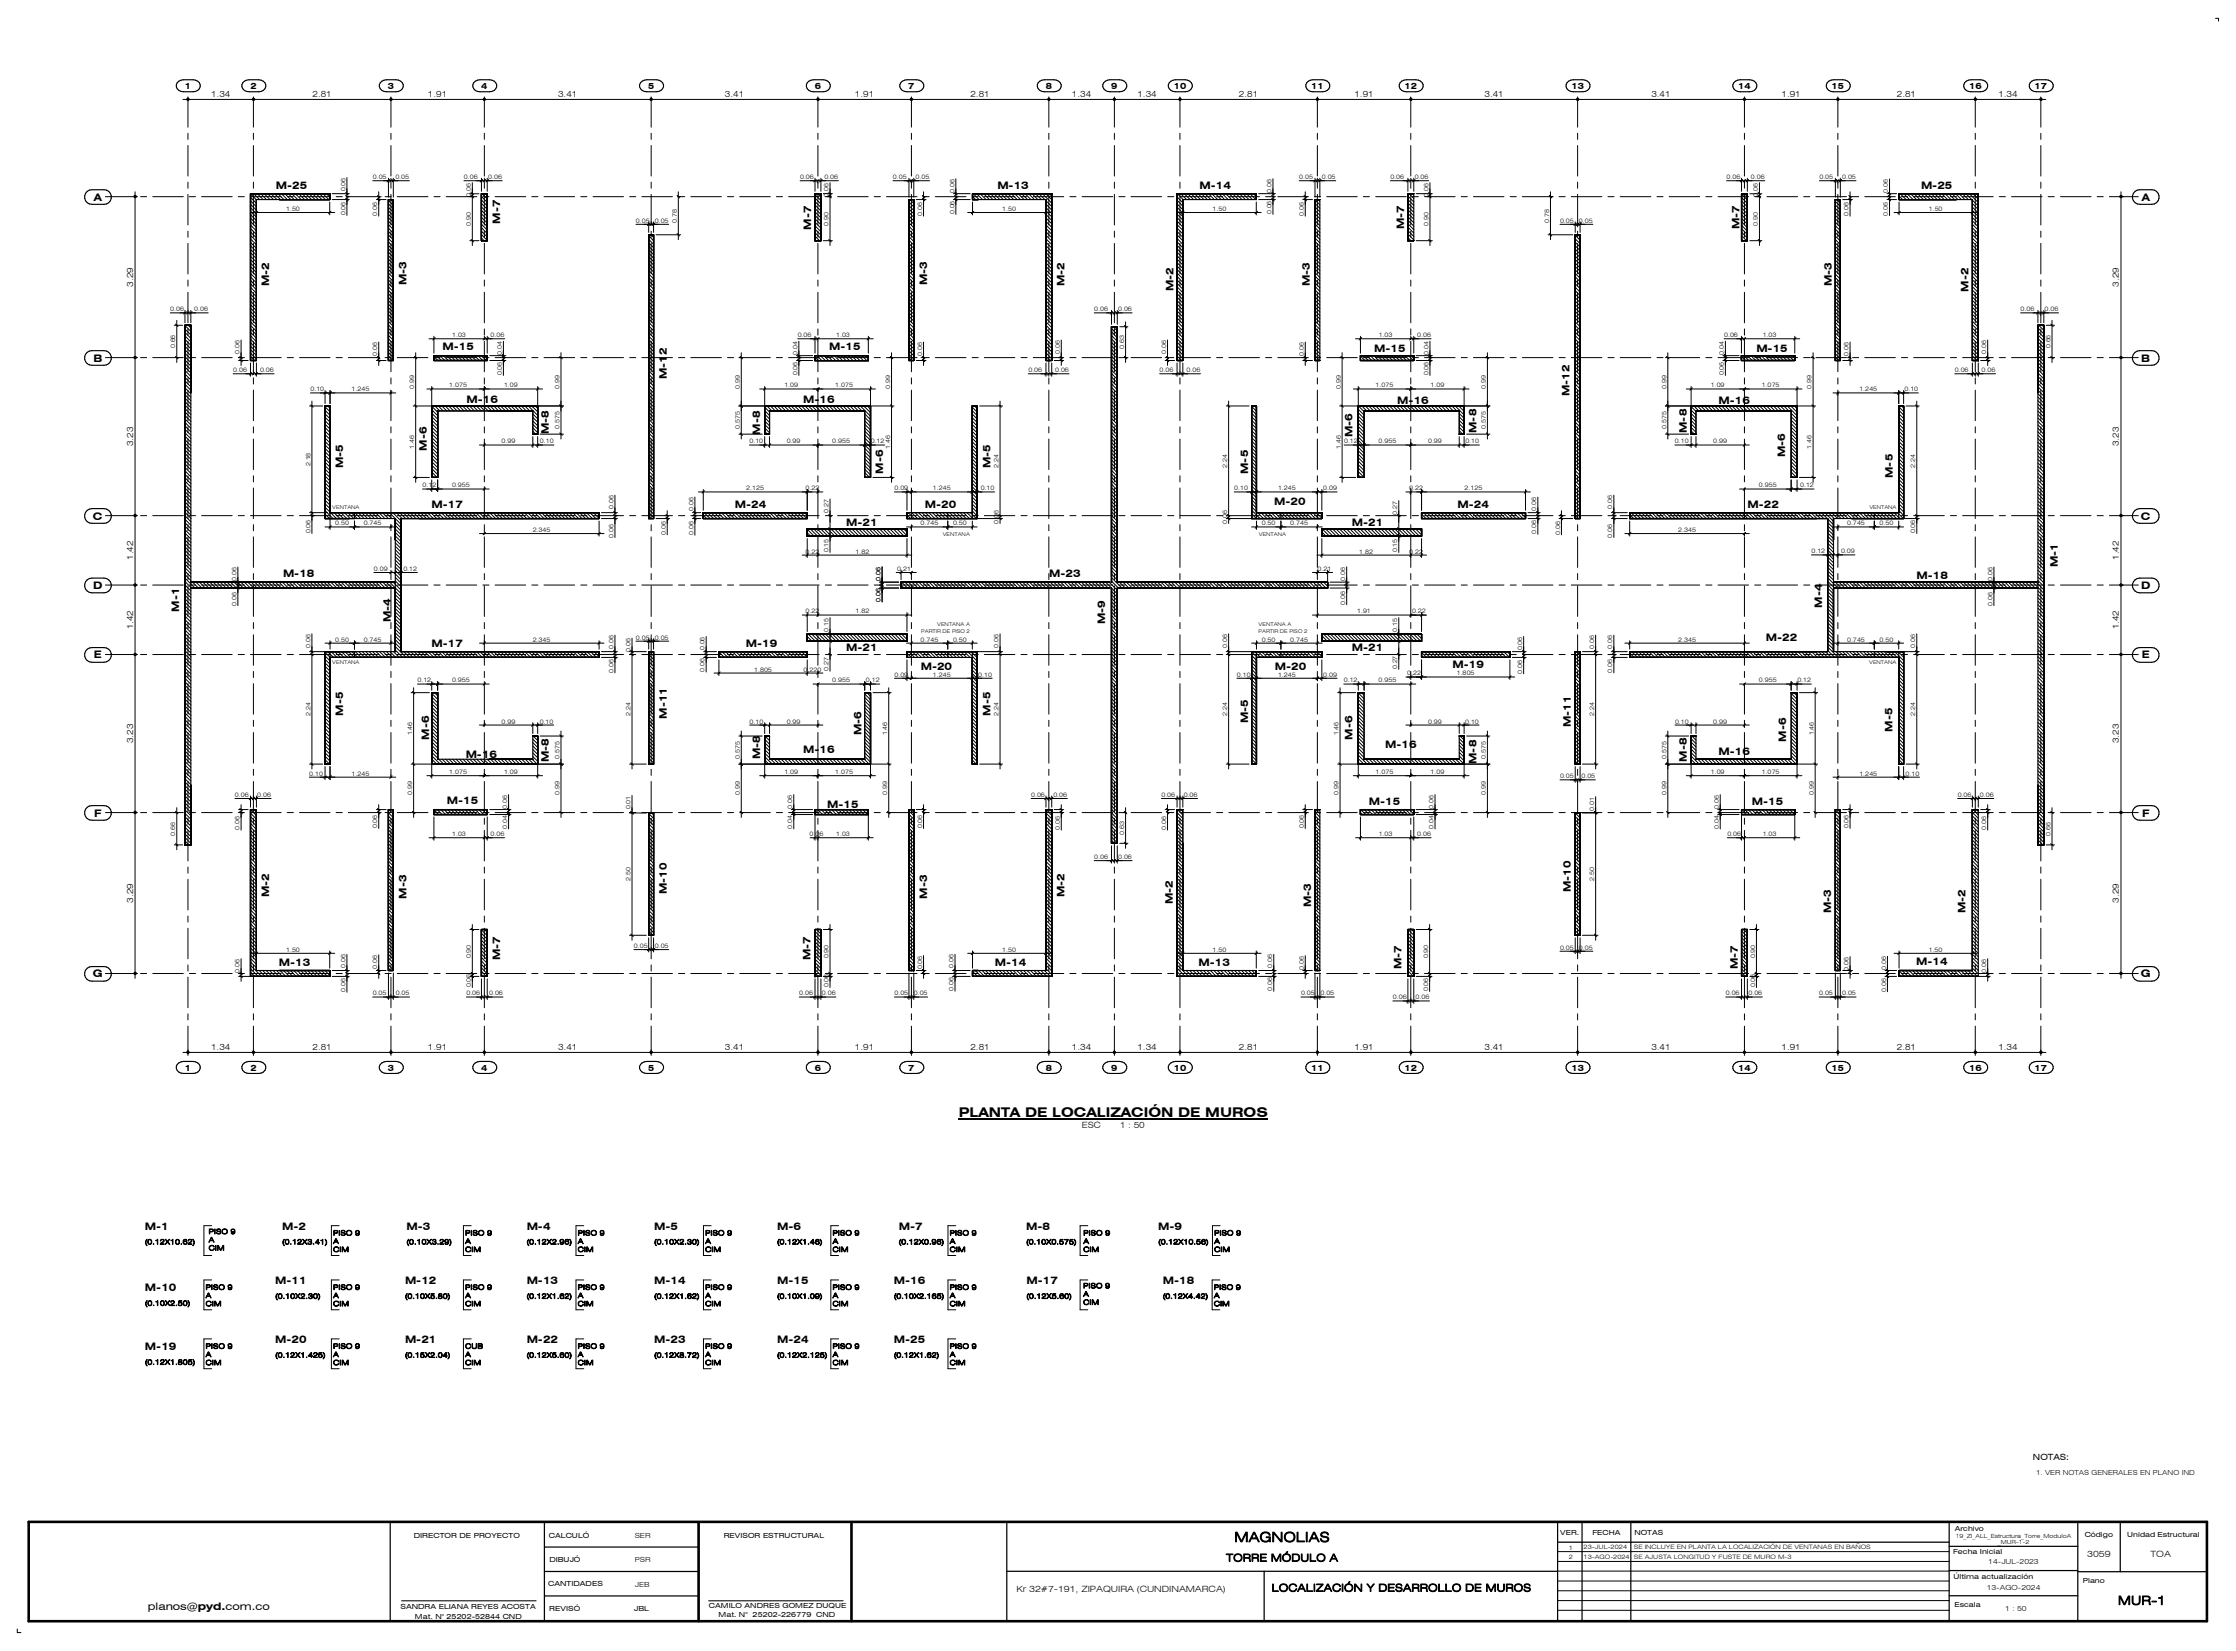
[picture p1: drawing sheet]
<svg xmlns="http://www.w3.org/2000/svg" width="914mm" height="675mm" viewBox="0 0 914 675" stroke-linecap="round" stroke-linejoin="round" font-family="sans-serif">
<defs><g id="words">
<g font-size="5.5">
<text x="391.9" y="456.5">PLANTA DE LOCALIZACIÓN DE MUROS</text>
<text x="504.6" y="630.3">MAGNOLIAS</text>
</g>
<text font-size="5" x="865.8" y="656">MUR-1</text>
<g font-size="4.2">
<text x="112.7" y="77.3">M-25</text>
<text x="407.7" y="77.3">M-13</text>
<text x="490.4" y="77.3">M-14</text>
<text x="785.3" y="77.3">M-25</text>
<text x="38.4" y="82">A</text>
<text x="875.5" y="82">A</text>
<text x="204.4" y="91.4" transform="rotate(-90 204.4 91.4)">M-7</text>
<text x="331.6" y="93.8" transform="rotate(-90 331.6 93.8)">M-7</text>
<text x="574" y="93.7" transform="rotate(-90 574 93.7)">M-7</text>
<text x="711" y="93.7" transform="rotate(-90 711 93.7)">M-7</text>
<text x="110" y="117.1" transform="rotate(-90 110 117.1)">M-2</text>
<text x="166.2" y="116.5" transform="rotate(-90 166.2 116.5)">M-3</text>
<text x="379" y="116.5" transform="rotate(-90 379 116.5)">M-3</text>
<text x="435.1" y="117.1" transform="rotate(-90 435.1 117.1)">M-2</text>
<text x="479.7" y="119.1" transform="rotate(-90 479.7 119.1)">M-2</text>
<text x="535.4" y="117.1" transform="rotate(-90 535.4 117.1)">M-3</text>
<text x="748.9" y="117.1" transform="rotate(-90 748.9 117.1)">M-3</text>
<text x="804.7" y="119.2" transform="rotate(-90 804.7 119.2)">M-2</text>
<text x="180.9" y="143.3">M-15</text>
<text x="338.9" y="143.3">M-15</text>
<text x="561.8" y="143.8">M-15</text>
<text x="718" y="143.8">M-15</text>
<text x="38.2" y="147.8">B</text>
<text x="875.3" y="147.8">B</text>
<text x="272.6" y="154.9" transform="rotate(-90 272.6 154.9)">M-12</text>
<text x="641.6" y="162" transform="rotate(-90 641.6 162)">M-12</text>
<text x="190.7" y="164.8">M-16</text>
<text x="328.3" y="164.8">M-16</text>
<text x="571.2" y="165.3">M-16</text>
<text x="702.5" y="165.3">M-16</text>
<text x="224.4" y="177.5" transform="rotate(-90 224.4 177.5)">M-8</text>
<text x="310.7" y="177.7" transform="rotate(-90 310.7 177.7)">M-8</text>
<text x="552.9" y="178.6" transform="rotate(-90 552.9 178.6)">M-6</text>
<text x="603.5" y="176.9" transform="rotate(-90 603.5 176.9)">M-8</text>
<text x="689.5" y="176.9" transform="rotate(-90 689.5 176.9)">M-8</text>
<text x="174.5" y="184.2" transform="rotate(-90 174.5 184.2)">M-6</text>
<text x="140.3" y="191.3" transform="rotate(-90 140.3 191.3)">M-5</text>
<text x="404.9" y="191.3" transform="rotate(-90 404.9 191.3)">M-5</text>
<text x="729.7" y="186.8" transform="rotate(-90 729.7 186.8)">M-6</text>
<text x="361.1" y="193.6" transform="rotate(-90 361.1 193.6)">M-6</text>
<text x="510.2" y="193.7" transform="rotate(-90 510.2 193.7)">M-5</text>
<text x="773.7" y="195.3" transform="rotate(-90 773.7 195.3)">M-5</text>
<text x="176.4" y="207.6">M-17</text>
<text x="300.4" y="207.6">M-24</text>
<text x="378" y="207.6">M-20</text>
<text x="520.8" y="206.5">M-20</text>
<text x="595.8" y="207.6">M-24</text>
<text x="714.3" y="207.5">M-22</text>
<text x="38" y="212.4">C</text>
<text x="345.9" y="215.1">M-21</text>
<text x="552.6" y="215">M-21</text>
<text x="875.2" y="212.4">C</text>
<text x="841.2" y="231.9" transform="rotate(-90 841.2 231.9)">M-1</text>
<text x="115.7" y="236">M-18</text>
<text x="428.9" y="236">M-23</text>
<text x="783.4" y="236.7">M-18</text>
<text x="38.1" y="240.7">D</text>
<text x="875.2" y="240.7">D</text>
<text x="73.2" y="250.1" transform="rotate(-90 73.2 250.1)">M-1</text>
<text x="744.9" y="248.3" transform="rotate(-90 744.9 248.3)">M-4</text>
<text x="159.8" y="254.4" transform="rotate(-90 159.8 254.4)">M-4</text>
<text x="451.7" y="255.1" transform="rotate(-90 451.7 255.1)">M-9</text>
<text x="721.8" y="262.2">M-22</text>
<text x="38.4" y="269.2">E</text>
<text x="176.4" y="264.4">M-17</text>
<text x="304.9" y="264.4">M-19</text>
<text x="345.9" y="265.9">M-21</text>
<text x="552.6" y="265.9">M-21</text>
<text x="875.5" y="269.2">E</text>
<text x="376.4" y="273.7">M-20</text>
<text x="521.1" y="273.7">M-20</text>
<text x="593.8" y="272.9">M-19</text>
<text x="140.3" y="292.5" transform="rotate(-90 140.3 292.5)">M-5</text>
<text x="272.6" y="293.7" transform="rotate(-90 272.6 293.7)">M-11</text>
<text x="404.9" y="292.5" transform="rotate(-90 404.9 292.5)">M-5</text>
<text x="510.2" y="295.7" transform="rotate(-90 510.2 295.7)">M-5</text>
<text x="642.1" y="297.1" transform="rotate(-90 642.1 297.1)">M-11</text>
<text x="773.7" y="299.1" transform="rotate(-90 773.7 299.1)">M-5</text>
<text x="175.4" y="302.3" transform="rotate(-90 175.4 302.3)">M-6</text>
<text x="352.2" y="300.6" transform="rotate(-90 352.2 300.6)">M-6</text>
<text x="552.9" y="302.3" transform="rotate(-90 552.9 302.3)">M-6</text>
<text x="566.3" y="305.8">M-16</text>
<text x="730.2" y="303.1" transform="rotate(-90 730.2 303.1)">M-6</text>
<text x="190.4" y="309.8">M-16</text>
<text x="224.4" y="311.6" transform="rotate(-90 224.4 311.6)">M-8</text>
<text x="310.7" y="310.3" transform="rotate(-90 310.7 310.3)">M-8</text>
<text x="328.3" y="307.9">M-16</text>
<text x="689.6" y="311.3" transform="rotate(-90 689.6 311.3)">M-8</text>
<text x="702.5" y="308.7">M-16</text>
<text x="603.6" y="312.2" transform="rotate(-90 603.6 312.2)">M-8</text>
<text x="182.6" y="328.8">M-15</text>
<text x="559.6" y="328.9">M-15</text>
<text x="716.1" y="329">M-15</text>
<text x="38.5" y="333.8">F</text>
<text x="338.2" y="330.2">M-15</text>
<text x="875.6" y="333.8">F</text>
<text x="272.6" y="365.4" transform="rotate(-90 272.6 365.4)">M-10</text>
<text x="642.1" y="364.7" transform="rotate(-90 642.1 364.7)">M-10</text>
<text x="110" y="366.7" transform="rotate(-90 110 366.7)">M-2</text>
<text x="166.2" y="367.3" transform="rotate(-90 166.2 367.3)">M-3</text>
<text x="379" y="367.3" transform="rotate(-90 379 367.3)">M-3</text>
<text x="435.1" y="366.7" transform="rotate(-90 435.1 366.7)">M-2</text>
<text x="479.4" y="369.7" transform="rotate(-90 479.4 369.7)">M-2</text>
<text x="536" y="370.8" transform="rotate(-90 536 370.8)">M-3</text>
<text x="748.6" y="373.3" transform="rotate(-90 748.6 373.3)">M-3</text>
<text x="803.5" y="373.3" transform="rotate(-90 803.5 373.3)">M-2</text>
<text x="114" y="394.8">M-13</text>
<text x="204.4" y="392.4" transform="rotate(-90 204.4 392.4)">M-7</text>
<text x="331.3" y="392.4" transform="rotate(-90 331.3 392.4)">M-7</text>
<text x="406.7" y="394.8">M-14</text>
<text x="490" y="394.8">M-13</text>
<text x="783.3" y="394.4">M-14</text>
<text x="38" y="399.5">G</text>
<text x="572.9" y="396.2" transform="rotate(-90 572.9 396.2)">M-7</text>
<text x="710.4" y="396.2" transform="rotate(-90 710.4 396.2)">M-7</text>
<text x="875.1" y="399.5">G</text>
<text x="59.2" y="502.8">M-1</text>
<text x="115.4" y="502.8">M-2</text>
<text x="166.2" y="502.8">M-3</text>
<text x="215.3" y="502.8">M-4</text>
<text x="267.4" y="502.8">M-5</text>
<text x="317.7" y="502.8">M-6</text>
<text x="367.4" y="502.8">M-7</text>
<text x="419.5" y="502.8">M-8</text>
<text x="473.5" y="502.8">M-9</text>
<text x="59.3" y="527.9">M-10</text>
<text x="112.5" y="525">M-11</text>
<text x="165.6" y="525">M-12</text>
<text x="215.3" y="525">M-13</text>
<text x="267.4" y="525">M-14</text>
<text x="317.7" y="525">M-15</text>
<text x="365.4" y="525">M-16</text>
<text x="419.6" y="525">M-17</text>
<text x="475.4" y="525">M-18</text>
<text x="59.3" y="551.9">M-19</text>
<text x="112.5" y="549">M-20</text>
<text x="165.6" y="549">M-21</text>
<text x="215.3" y="549">M-22</text>
<text x="267.4" y="549">M-23</text>
<text x="317.7" y="549">M-24</text>
<text x="365.4" y="549">M-25</text>
<text x="501.2" y="638.3">TORRE MÓDULO A</text>
<text x="519.9" y="650.5">LOCALIZACIÓN Y DESARROLLO DE MUROS</text>
<text x="60.5" y="658">planos@pyd.com.co</text>
</g>
<g font-size="3.5">
<text x="75.6" y="36.3">1</text>
<text x="86.3" y="39.8">1.34</text>
<text x="102.4" y="36.3">2</text>
<text x="127.8" y="39.8">2.81</text>
<text x="158.5" y="36.3">3</text>
<text x="174.9" y="39.8">1.91</text>
<text x="196.7" y="36.3">4</text>
<text x="228.1" y="39.8">3.41</text>
<text x="264.9" y="36.3">5</text>
<text x="296.3" y="39.8">3.41</text>
<text x="333.1" y="36.3">6</text>
<text x="349.5" y="39.8">1.91</text>
<text x="371.3" y="36.3">7</text>
<text x="396.7" y="39.8">2.81</text>
<text x="427.5" y="36.3">8</text>
<text x="438.2" y="39.8">1.34</text>
<text x="454.3" y="36.3">9</text>
<text x="465" y="39.8">1.34</text>
<text x="479.8" y="36.3">10</text>
<text x="506.5" y="39.8">2.81</text>
<text x="536" y="36.3">11</text>
<text x="553.7" y="39.8">1.91</text>
<text x="574.2" y="36.3">12</text>
<text x="606.8" y="39.8">3.41</text>
<text x="642.4" y="36.3">13</text>
<text x="675" y="39.8">3.41</text>
<text x="710.6" y="36.3">14</text>
<text x="728.3" y="39.8">1.91</text>
<text x="748.8" y="36.3">15</text>
<text x="775.4" y="39.8">2.81</text>
<text x="804.9" y="36.3">16</text>
<text x="816.9" y="39.8">1.34</text>
<text x="831.7" y="36.3">17</text>
<text x="54.4" y="117.2" transform="rotate(-90 54.4 117.2)">3.29</text>
<text x="866.2" y="117.2" transform="rotate(-90 866.2 117.2)">3.29</text>
<text x="54.4" y="182.4" transform="rotate(-90 54.4 182.4)">3.23</text>
<text x="866.2" y="182.4" transform="rotate(-90 866.2 182.4)">3.23</text>
<text x="54.4" y="228.9" transform="rotate(-90 54.4 228.9)">1.42</text>
<text x="866.2" y="228.9" transform="rotate(-90 866.2 228.9)">1.42</text>
<text x="54.4" y="257.3" transform="rotate(-90 54.4 257.3)">1.42</text>
<text x="866.2" y="257.3" transform="rotate(-90 866.2 257.3)">1.42</text>
<text x="54.4" y="303.8" transform="rotate(-90 54.4 303.8)">3.23</text>
<text x="866.2" y="303.8" transform="rotate(-90 866.2 303.8)">3.23</text>
<text x="54.4" y="369" transform="rotate(-90 54.4 369)">3.29</text>
<text x="866.2" y="369" transform="rotate(-90 866.2 369)">3.29</text>
<text x="86.3" y="429.3">1.34</text>
<text x="127.8" y="429.3">2.81</text>
<text x="174.9" y="429.3">1.91</text>
<text x="228.1" y="429.3">3.41</text>
<text x="296.3" y="429.3">3.41</text>
<text x="349.5" y="429.3">1.91</text>
<text x="396.7" y="429.3">2.81</text>
<text x="438.2" y="429.3">1.34</text>
<text x="465" y="429.3">1.34</text>
<text x="506.5" y="429.3">2.81</text>
<text x="553.7" y="429.3">1.91</text>
<text x="606.8" y="429.3">3.41</text>
<text x="675" y="429.3">3.41</text>
<text x="728.3" y="429.3">1.91</text>
<text x="775.4" y="429.3">2.81</text>
<text x="816.9" y="429.3">1.34</text>
<text x="75.6" y="437.6">1</text>
<text x="102.4" y="437.6">2</text>
<text x="158.5" y="437.6">3</text>
<text x="196.7" y="437.6">4</text>
<text x="264.9" y="437.6">5</text>
<text x="333.1" y="437.6">6</text>
<text x="371.3" y="437.6">7</text>
<text x="427.5" y="437.6">8</text>
<text x="454.3" y="437.6">9</text>
<text x="479.8" y="437.6">10</text>
<text x="536" y="437.6">11</text>
<text x="574.2" y="437.6">12</text>
<text x="642.4" y="437.6">13</text>
<text x="710.6" y="437.6">14</text>
<text x="748.8" y="437.6">15</text>
<text x="804.9" y="437.6">16</text>
<text x="831.7" y="437.6">17</text>
<text x="442.3" y="461.1">ESC</text>
<text x="457.9" y="461.1">1 : 50</text>
<text x="831" y="597">NOTAS:</text>
<text x="853.2" y="636.4">3059</text>
<text x="879.1" y="636.4">TOA</text>
<text x="415.5" y="650.9">Kr 32#7-191, ZIPAQUIRA (CUNDINAMARCA)</text>
</g>
<g font-size="2.9">
<text x="59.3" y="508.6">(0.12X10.62)</text>
<text x="115.4" y="508.6">(0.12X3.41)</text>
<text x="136.2" y="505">PISO 9</text>
<text x="136.2" y="508.4">A</text>
<text x="166.2" y="508.6">(0.10X3.29)</text>
<text x="190.2" y="505">PISO 9</text>
<text x="190.2" y="508.4">A</text>
<text x="215.3" y="508.6">(0.12X2.96)</text>
<text x="236.2" y="505">PISO 9</text>
<text x="236.2" y="508.4">A</text>
<text x="267.5" y="508.6">(0.10X2.30)</text>
<text x="288.3" y="505">PISO 9</text>
<text x="288.3" y="508.4">A</text>
<text x="317.7" y="508.6">(0.12X1.46)</text>
<text x="340.4" y="505">PISO 9</text>
<text x="340.4" y="508.4">A</text>
<text x="367.5" y="508.6">(0.12X0.96)</text>
<text x="388.2" y="505">PISO 9</text>
<text x="388.2" y="508.4">A</text>
<text x="419.6" y="508.6">(0.10X0.575)</text>
<text x="442.8" y="505">PISO 9</text>
<text x="442.8" y="508.4">A</text>
<text x="473.5" y="508.6">(0.12X10.56)</text>
<text x="496.4" y="505">PISO 9</text>
<text x="496.4" y="508.4">A</text>
<text x="136.2" y="511.7">CIM</text>
<text x="190.2" y="511.7">CIM</text>
<text x="236.2" y="511.7">CIM</text>
<text x="288.3" y="511.7">CIM</text>
<text x="340.4" y="511.7">CIM</text>
<text x="388.2" y="511.7">CIM</text>
<text x="442.8" y="511.7">CIM</text>
<text x="496.4" y="511.7">CIM</text>
<text x="84.1" y="527.2">PISO 9</text>
<text x="136.2" y="527.2">PISO 9</text>
<text x="190.2" y="527.2">PISO 9</text>
<text x="236.2" y="527.2">PISO 9</text>
<text x="288.3" y="527.2">PISO 9</text>
<text x="340.4" y="527.2">PISO 9</text>
<text x="388.2" y="527.2">PISO 9</text>
<text x="442.8" y="526.6">PISO 9</text>
<text x="496.2" y="527.2">PISO 9</text>
<text x="59.3" y="533.7">(0.10X2.50)</text>
<text x="84.1" y="530.6">A</text>
<text x="84.1" y="533.9">CIM</text>
<text x="112.6" y="530.8">(0.10X2.30)</text>
<text x="136.2" y="530.6">A</text>
<text x="136.2" y="533.9">CIM</text>
<text x="165.6" y="530.8">(0.10X5.80)</text>
<text x="190.2" y="530.6">A</text>
<text x="190.2" y="533.9">CIM</text>
<text x="215.3" y="530.8">(0.12X1.62)</text>
<text x="236.2" y="530.6">A</text>
<text x="236.2" y="533.9">CIM</text>
<text x="288.3" y="530.6">A</text>
<text x="288.3" y="533.9">CIM</text>
<text x="317.7" y="530.8">(0.10X1.09)</text>
<text x="340.4" y="530.6">A</text>
<text x="340.4" y="533.9">CIM</text>
<text x="365.5" y="530.8">(0.10X2.165)</text>
<text x="388.2" y="530.6">A</text>
<text x="388.2" y="533.9">CIM</text>
<text x="419.7" y="530.8">(0.12X5.60)</text>
<text x="442.8" y="530">A</text>
<text x="442.8" y="533.3">CIM</text>
<text x="475.4" y="530.8">(0.12X4.42)</text>
<text x="496.2" y="530.6">A</text>
<text x="496.2" y="533.9">CIM</text>
<text x="84.1" y="551.3">PISO 9</text>
<text x="136.2" y="551.3">PISO 9</text>
<text x="59.3" y="557.8">(0.12X1.805)</text>
<text x="84.1" y="554.7">A</text>
<text x="84.1" y="558">CIM</text>
<text x="112.6" y="554.9">(0.12X1.425)</text>
<text x="136.2" y="554.7">A</text>
<text x="136.2" y="558">CIM</text>
<text x="165.6" y="554.9">(0.15X2.04)</text>
<text x="169.2" y="628.5">DIRECTOR DE PROYECTO</text>
<text x="224.4" y="628.5">CALCULÓ</text>
<text x="259.5" y="628.5">SER</text>
<text x="295.8" y="628.5">REVISOR ESTRUCTURAL</text>
<text x="637.8" y="627.4">VER.</text>
<text x="651" y="627.4">FECHA</text>
<text x="668.1" y="627.4">NOTAS</text>
<text x="799" y="625.9">Archivo</text>
<text x="852.2" y="628.4">Código</text>
<text x="869.6" y="628.4">Unidad Estructural</text>
<text x="798.4" y="635.3">Fecha Inicial</text>
<text x="224.6" y="638.4">DIBUJÓ</text>
<text x="259.5" y="638.5">PSR</text>
<text x="812.8" y="639.4">14-JUL-2023</text>
<text x="798.6" y="645.5">Última actualización</text>
<text x="851.4" y="646.9">Plano</text>
<text x="224.1" y="648.4">CANTIDADES</text>
<text x="259.5" y="648.5">JEB</text>
<text x="812.1" y="649.9">13-AGO-2024</text>
<text x="163.7" y="657.9">SANDRA ELIANA REYES ACOSTA</text>
<text x="224.5" y="658.4">REVISÓ</text>
<text x="259.3" y="658.4">JBL</text>
<text x="799" y="656.9">Escala</text>
<text x="819.7" y="658.6">1 : 50</text>
<text x="169.6" y="661.6">Mat. N° 25202-52844 CND</text>
</g>
<g font-size="2.8">
<text x="85.3" y="504.4">PISO 9</text>
<text x="85.3" y="507.8">A</text>
<text x="85.3" y="511.1">CIM</text>
<text x="267.5" y="530.8">(0.12X1.62)</text>
<text x="190.2" y="551.3">CUB</text>
<text x="236.2" y="551.3">PISO 9</text>
<text x="288.3" y="551.3">PISO 9</text>
<text x="340.4" y="551.3">PISO 9</text>
<text x="388.2" y="551.3">PISO 9</text>
<text x="190.2" y="554.7">A</text>
<text x="190.2" y="558">CIM</text>
<text x="215.3" y="554.9">(0.12X5.60)</text>
<text x="236.2" y="554.7">A</text>
<text x="236.2" y="558">CIM</text>
<text x="267.5" y="554.9">(0.12X8.72)</text>
<text x="288.3" y="554.7">A</text>
<text x="288.3" y="558">CIM</text>
<text x="317.7" y="554.9">(0.12X2.125)</text>
<text x="340.4" y="554.7">A</text>
<text x="340.4" y="558">CIM</text>
<text x="365.5" y="554.9">(0.12X1.62)</text>
<text x="388.2" y="554.7">A</text>
<text x="388.2" y="558">CIM</text>
<text x="832.3" y="603.1">1. VER NOTAS GENERALES EN PLANO IND</text>
<text x="289.8" y="657.5">CAMILO ANDRES GOMEZ DUQUE</text>
<text x="293.8" y="661">Mat. N° 25202-226779</text>
<text x="333.7" y="661">CND</text>
</g>
<g font-size="2.5">
<text x="152.4" y="73.2">0.05</text>
<text x="161.6" y="73.2">0.05</text>
<text x="189.7" y="73.2">0.06</text>
<text x="199.6" y="73.2">0.06</text>
<text x="327.1" y="73.2">0.06</text>
<text x="337" y="73.2">0.06</text>
<text x="365" y="73.2">0.05</text>
<text x="374.3" y="73.2">0.05</text>
<text x="531.1" y="73.2">0.05</text>
<text x="540.3" y="73.2">0.05</text>
<text x="568.4" y="73.2">0.06</text>
<text x="578.3" y="73.2">0.06</text>
<text x="705.8" y="73.2">0.06</text>
<text x="715.8" y="73.2">0.06</text>
<text x="743.8" y="73.2">0.05</text>
<text x="753" y="73.2">0.05</text>
<text x="141.2" y="78.3" transform="rotate(-90 141.2 78.3)">0.06</text>
<text x="192.4" y="80.3" transform="rotate(-90 192.4 80.3)">0.06</text>
<text x="338.7" y="80.3" transform="rotate(-90 338.7 80.3)">0.06</text>
<text x="390.1" y="78.8" transform="rotate(-90 390.1 78.8)">0.06</text>
<text x="519.8" y="78.8" transform="rotate(-90 519.8 78.8)">0.06</text>
<text x="583.9" y="80.3" transform="rotate(-90 583.9 80.3)">0.06</text>
<text x="718.6" y="80.3" transform="rotate(-90 718.6 80.3)">0.06</text>
<text x="771.8" y="78.9" transform="rotate(-90 771.8 78.9)">0.06</text>
<text x="117" y="86.2">1.50</text>
<text x="141.2" y="88.1" transform="rotate(-90 141.2 88.1)">0.06</text>
<text x="154.2" y="88.3" transform="rotate(-90 154.2 88.3)">0.06</text>
<text x="376.9" y="88.3" transform="rotate(-90 376.9 88.3)">0.06</text>
<text x="390.1" y="87.6" transform="rotate(-90 390.1 87.6)">0.06</text>
<text x="409.7" y="86.2">1.50</text>
<text x="495.7" y="86.2">1.50</text>
<text x="519.8" y="87.6" transform="rotate(-90 519.8 87.6)">0.06</text>
<text x="533" y="88.3" transform="rotate(-90 533 88.3)">0.06</text>
<text x="755.7" y="88.3" transform="rotate(-90 755.7 88.3)">0.06</text>
<text x="771.8" y="88.1" transform="rotate(-90 771.8 88.1)">0.06</text>
<text x="788.5" y="86.2">1.50</text>
<text x="192.4" y="92.2" transform="rotate(-90 192.4 92.2)">0.90</text>
<text x="260" y="91.1">0.05</text>
<text x="267.7" y="91.1">0.05</text>
<text x="276.7" y="91" transform="rotate(-90 276.7 91)">0.78</text>
<text x="338.7" y="92.2" transform="rotate(-90 338.7 92.2)">0.90</text>
<text x="583.9" y="92.2" transform="rotate(-90 583.9 92.2)">0.90</text>
<text x="633.2" y="91" transform="rotate(-90 633.2 91)">0.78</text>
<text x="637.7" y="91.1">0.05</text>
<text x="645.4" y="91.1">0.05</text>
<text x="718.6" y="92.2" transform="rotate(-90 718.6 92.2)">0.90</text>
<text x="69.6" y="127.3">0.06</text>
<text x="79.4" y="127.3">0.06</text>
<text x="447.3" y="127.3">0.06</text>
<text x="457.1" y="127.3">0.06</text>
<text x="826" y="127.3">0.06</text>
<text x="835.8" y="127.3">0.06</text>
<text x="184.8" y="137.8">1.03</text>
<text x="200.6" y="137.8">0.06</text>
<text x="326.1" y="137.8">0.06</text>
<text x="341.8" y="137.8">1.03</text>
<text x="563.6" y="137.8">1.03</text>
<text x="579.3" y="137.8">0.06</text>
<text x="704.8" y="137.8">0.06</text>
<text x="720.6" y="137.8">1.03</text>
<text x="71.6" y="142.4" transform="rotate(-90 71.6 142.4)">0.66</text>
<text x="459.5" y="142.7" transform="rotate(-90 459.5 142.7)">0.63</text>
<text x="838.2" y="142.4" transform="rotate(-90 838.2 142.4)">0.66</text>
<text x="98" y="144.7" transform="rotate(-90 98 144.7)">0.06</text>
<text x="154.2" y="145.5" transform="rotate(-90 154.2 145.5)">0.06</text>
<text x="205.2" y="145.2" transform="rotate(-90 205.2 145.2)">0.04</text>
<text x="326" y="145.2" transform="rotate(-90 326 145.2)">0.04</text>
<text x="376.9" y="145.5" transform="rotate(-90 376.9 145.5)">0.06</text>
<text x="433.2" y="144.7" transform="rotate(-90 433.2 144.7)">0.06</text>
<text x="476.7" y="144.7" transform="rotate(-90 476.7 144.7)">0.06</text>
<text x="533" y="145.5" transform="rotate(-90 533 145.5)">0.06</text>
<text x="583.9" y="145.2" transform="rotate(-90 583.9 145.2)">0.04</text>
<text x="704.7" y="145.2" transform="rotate(-90 704.7 145.2)">0.04</text>
<text x="755.7" y="145.5" transform="rotate(-90 755.7 145.5)">0.06</text>
<text x="812" y="144.7" transform="rotate(-90 812 144.7)">0.06</text>
<text x="95.3" y="152.1">0.06</text>
<text x="106.3" y="152.1">0.06</text>
<text x="205.2" y="153.5" transform="rotate(-90 205.2 153.5)">0.06</text>
<text x="326" y="153.5" transform="rotate(-90 326 153.5)">0.06</text>
<text x="420.4" y="152.1">0.06</text>
<text x="431.3" y="152.1">0.06</text>
<text x="474" y="152.1">0.06</text>
<text x="485.1" y="152.1">0.06</text>
<text x="583.9" y="153.5" transform="rotate(-90 583.9 153.5)">0.06</text>
<text x="704.7" y="153.5" transform="rotate(-90 704.7 153.5)">0.06</text>
<text x="799.1" y="152.1">0.06</text>
<text x="810" y="152.1">0.06</text>
<text x="126.9" y="160">0.10</text>
<text x="143.7" y="160">1.245</text>
<text x="169.3" y="158.9" transform="rotate(-90 169.3 158.9)">0.99</text>
<text x="183.6" y="158.3">1.075</text>
<text x="206" y="158.3">1.09</text>
<text x="228.7" y="158.9" transform="rotate(-90 228.7 158.9)">0.99</text>
<text x="302.4" y="158.9" transform="rotate(-90 302.4 158.9)">0.99</text>
<text x="320.6" y="158.3">1.09</text>
<text x="341.5" y="158.3">1.075</text>
<text x="363.9" y="158.9" transform="rotate(-90 363.9 158.9)">0.99</text>
<text x="548" y="158.9" transform="rotate(-90 548 158.9)">0.99</text>
<text x="562.3" y="158.3">1.075</text>
<text x="584.8" y="158.3">1.09</text>
<text x="607.4" y="158.9" transform="rotate(-90 607.4 158.9)">0.99</text>
<text x="681.2" y="158.9" transform="rotate(-90 681.2 158.9)">0.99</text>
<text x="699.3" y="158.3">1.09</text>
<text x="720.2" y="158.3">1.075</text>
<text x="740.6" y="158.9" transform="rotate(-90 740.6 158.9)">0.99</text>
<text x="760.1" y="160">1.245</text>
<text x="778.5" y="160">0.10</text>
<text x="228.7" y="175.4" transform="rotate(-90 228.7 175.4)">0.575</text>
<text x="302.4" y="175.4" transform="rotate(-90 302.4 175.4)">0.575</text>
<text x="607.4" y="175.4" transform="rotate(-90 607.4 175.4)">0.575</text>
<text x="681.2" y="175.4" transform="rotate(-90 681.2 175.4)">0.575</text>
<text x="169.3" y="183.4" transform="rotate(-90 169.3 183.4)">1.46</text>
<text x="205.1" y="181.3">0.99</text>
<text x="220.7" y="181.3">0.10</text>
<text x="306.4" y="181.3">0.10</text>
<text x="321.6" y="181.3">0.99</text>
<text x="340.2" y="181.3">0.955</text>
<text x="355.9" y="181.3">0.12</text>
<text x="363.9" y="183.4" transform="rotate(-90 363.9 183.4)">1.46</text>
<text x="548" y="183.4" transform="rotate(-90 548 183.4)">1.46</text>
<text x="549.4" y="181.3">0.12</text>
<text x="563.5" y="181.3">0.955</text>
<text x="583.8" y="181.3">0.99</text>
<text x="599" y="181.3">0.10</text>
<text x="684.7" y="181.3">0.10</text>
<text x="700.4" y="181.3">0.99</text>
<text x="740.6" y="183.4" transform="rotate(-90 740.6 183.4)">1.46</text>
<text x="126.9" y="190.6" transform="rotate(-90 126.9 190.6)">2.18</text>
<text x="408.2" y="191.2" transform="rotate(-90 408.2 191.2)">2.24</text>
<text x="501.7" y="191.2" transform="rotate(-90 501.7 191.2)">2.24</text>
<text x="783" y="191.2" transform="rotate(-90 783 191.2)">2.24</text>
<text x="172.7" y="199.3">0.12</text>
<text x="184.8" y="199.3">0.955</text>
<text x="305.1" y="200.4">2.125</text>
<text x="329.3" y="200.4">0.22</text>
<text x="365.6" y="200.4">0.09</text>
<text x="381.3" y="200.4">1.245</text>
<text x="400.9" y="200.4">0.10</text>
<text x="504.5" y="200.4">0.10</text>
<text x="522.4" y="200.4">1.245</text>
<text x="540.9" y="200.4">0.09</text>
<text x="576.1" y="200.4">0.22</text>
<text x="598.7" y="200.4">2.125</text>
<text x="719" y="199.3">0.955</text>
<text x="735.9" y="199.3">0.12</text>
<text x="250.8" y="208.1" transform="rotate(-90 250.8 208.1)">0.06</text>
<text x="283.5" y="208.9" transform="rotate(-90 283.5 208.9)">0.06</text>
<text x="338.7" y="209.6" transform="rotate(-90 338.7 209.6)">0.27</text>
<text x="628" y="209" transform="rotate(-90 628 209)">0.06</text>
<text x="659.1" y="208.1" transform="rotate(-90 659.1 208.1)">0.06</text>
<text x="137.1" y="214.8">0.50</text>
<text x="148.7" y="214.8">0.745</text>
<text x="376.3" y="214.8">0.745</text>
<text x="389.6" y="214.8">0.50</text>
<text x="408.2" y="214.2" transform="rotate(-90 408.2 214.2)">0.06</text>
<text x="501.7" y="214.2" transform="rotate(-90 501.7 214.2)">0.06</text>
<text x="515.8" y="214.8">0.50</text>
<text x="527.4" y="214.8">0.745</text>
<text x="571.2" y="210.3" transform="rotate(-90 571.2 210.3)">0.27</text>
<text x="755.1" y="214.8">0.745</text>
<text x="768.4" y="214.8">0.50</text>
<text x="126.9" y="218.1" transform="rotate(-90 126.9 218.1)">0.06</text>
<text x="217.8" y="217.5">2.345</text>
<text x="250.8" y="219.7" transform="rotate(-90 250.8 219.7)">0.06</text>
<text x="272.2" y="218.6" transform="rotate(-90 272.2 218.6)">0.06</text>
<text x="283.5" y="218.8" transform="rotate(-90 283.5 218.8)">0.06</text>
<text x="628" y="218.4" transform="rotate(-90 628 218.4)">0.06</text>
<text x="637.7" y="218.6" transform="rotate(-90 637.7 218.6)">0.06</text>
<text x="659.1" y="219.7" transform="rotate(-90 659.1 219.7)">0.06</text>
<text x="686" y="217.5">2.345</text>
<text x="783" y="218.1" transform="rotate(-90 783 218.1)">0.06</text>
<text x="329.3" y="226.3">0.22</text>
<text x="338.7" y="225.8" transform="rotate(-90 338.7 225.8)">0.15</text>
<text x="349.7" y="226.3">1.82</text>
<text x="555.7" y="226.3">1.82</text>
<text x="571.2" y="225.8" transform="rotate(-90 571.2 225.8)">0.15</text>
<text x="576.1" y="226.3">0.22</text>
<text x="740.5" y="226.2">0.12</text>
<text x="752.6" y="226.2">0.09</text>
<text x="152.8" y="233.4">0.09</text>
<text x="164.9" y="233.4">0.12</text>
<text x="366.8" y="233.4">0.21</text>
<text x="538.6" y="233.4">0.21</text>
<text x="96.6" y="237.4" transform="rotate(-90 96.6 237.4)">0.06</text>
<text x="360" y="237.4" transform="rotate(-90 360 237.4)">0.06</text>
<text x="549.9" y="237.4" transform="rotate(-90 549.9 237.4)">0.06</text>
<text x="814.5" y="237.4" transform="rotate(-90 814.5 237.4)">0.06</text>
<text x="96.6" y="247.6" transform="rotate(-90 96.6 247.6)">0.06</text>
<text x="329.3" y="250.7">0.22</text>
<text x="349.7" y="250.7">1.82</text>
<text x="360" y="246" transform="rotate(-90 360 246)">0.06</text>
<text x="549.9" y="247.2" transform="rotate(-90 549.9 247.2)">0.06</text>
<text x="554.8" y="250.7">1.91</text>
<text x="577.2" y="250.7">0.22</text>
<text x="814.5" y="247.6" transform="rotate(-90 814.5 247.6)">0.06</text>
<text x="137.1" y="262.3">0.50</text>
<text x="148.7" y="262.3">0.745</text>
<text x="217.8" y="262.3">2.345</text>
<text x="260" y="261.4">0.05</text>
<text x="267.7" y="261.4">0.05</text>
<text x="338.7" y="258.1" transform="rotate(-90 338.7 258.1)">0.15</text>
<text x="376.3" y="262.3">0.745</text>
<text x="389.6" y="262.3">0.50</text>
<text x="515.8" y="262.3">0.50</text>
<text x="527.4" y="262.3">0.745</text>
<text x="571.2" y="258.2" transform="rotate(-90 571.2 258.2)">0.15</text>
<text x="686" y="262.3">2.345</text>
<text x="755.1" y="262.3">0.745</text>
<text x="768.4" y="262.3">0.50</text>
<text x="126.9" y="264.8" transform="rotate(-90 126.9 264.8)">0.06</text>
<text x="250.8" y="265.3" transform="rotate(-90 250.8 265.3)">0.06</text>
<text x="257.8" y="266.6" transform="rotate(-90 257.8 266.6)">0.06</text>
<text x="288" y="265.9" transform="rotate(-90 288 265.9)">0.06</text>
<text x="408.2" y="264.8" transform="rotate(-90 408.2 264.8)">0.06</text>
<text x="501.7" y="264.8" transform="rotate(-90 501.7 264.8)">0.06</text>
<text x="622.3" y="265.9" transform="rotate(-90 622.3 265.9)">0.06</text>
<text x="651.6" y="265.3" transform="rotate(-90 651.6 265.3)">0.06</text>
<text x="659.1" y="265.3" transform="rotate(-90 659.1 265.3)">0.06</text>
<text x="783" y="264.8" transform="rotate(-90 783 264.8)">0.06</text>
<text x="250.8" y="275" transform="rotate(-90 250.8 275)">0.06</text>
<text x="288" y="274.7" transform="rotate(-90 288 274.7)">0.06</text>
<text x="308.3" y="274.5">1.805</text>
<text x="328.5" y="274.5">0.220</text>
<text x="338.7" y="274.4" transform="rotate(-90 338.7 274.4)">0.27</text>
<text x="571.2" y="273.6" transform="rotate(-90 571.2 273.6)">0.27</text>
<text x="622.3" y="275.4" transform="rotate(-90 622.3 275.4)">0.06</text>
<text x="659.1" y="275" transform="rotate(-90 659.1 275)">0.06</text>
<text x="170.6" y="278.9">0.12</text>
<text x="184.8" y="278.9">0.955</text>
<text x="340.2" y="278.9">0.955</text>
<text x="353.9" y="279">0.12</text>
<text x="365.6" y="276.6">0.09</text>
<text x="381.3" y="276.6">1.245</text>
<text x="399.9" y="276.6">0.10</text>
<text x="505.6" y="276.6">0.10</text>
<text x="522.4" y="276.6">1.245</text>
<text x="540.9" y="276.6">0.09</text>
<text x="549.3" y="279">0.12</text>
<text x="563.5" y="278.9">0.955</text>
<text x="575.3" y="276.1">0.22</text>
<text x="595.5" y="276.1">1.805</text>
<text x="719" y="278.9">0.955</text>
<text x="734.7" y="279">0.12</text>
<text x="126.9" y="292.8" transform="rotate(-90 126.9 292.8)">2.24</text>
<text x="257.8" y="292.8" transform="rotate(-90 257.8 292.8)">2.24</text>
<text x="408.2" y="292.8" transform="rotate(-90 408.2 292.8)">2.24</text>
<text x="501.7" y="292.8" transform="rotate(-90 501.7 292.8)">2.24</text>
<text x="651.6" y="292.8" transform="rotate(-90 651.6 292.8)">2.24</text>
<text x="783" y="292.8" transform="rotate(-90 783 292.8)">2.24</text>
<text x="205.1" y="295.7">0.99</text>
<text x="220.6" y="295.7">0.10</text>
<text x="306.5" y="295.7">0.10</text>
<text x="321.6" y="295.7">0.99</text>
<text x="583.8" y="295.7">0.99</text>
<text x="598.9" y="295.7">0.10</text>
<text x="684.7" y="295.7">0.10</text>
<text x="700.4" y="295.7">0.99</text>
<text x="168.5" y="300.6" transform="rotate(-90 168.5 300.6)">1.46</text>
<text x="362.7" y="300.6" transform="rotate(-90 362.7 300.6)">1.46</text>
<text x="547.2" y="300.6" transform="rotate(-90 547.2 300.6)">1.46</text>
<text x="741.4" y="300.6" transform="rotate(-90 741.4 300.6)">1.46</text>
<text x="228.7" y="310.3" transform="rotate(-90 228.7 310.3)">0.575</text>
<text x="302.4" y="310.3" transform="rotate(-90 302.4 310.3)">0.575</text>
<text x="607.4" y="310.3" transform="rotate(-90 607.4 310.3)">0.575</text>
<text x="681.2" y="310.3" transform="rotate(-90 681.2 310.3)">0.575</text>
<text x="126.4" y="317">0.10</text>
<text x="143.7" y="317">1.245</text>
<text x="183.6" y="316.4">1.075</text>
<text x="206" y="316.4">1.09</text>
<text x="320.6" y="316.4">1.09</text>
<text x="341.5" y="316.4">1.075</text>
<text x="562.3" y="316.4">1.075</text>
<text x="584.8" y="316.4">1.09</text>
<text x="699.3" y="316.4">1.09</text>
<text x="720.2" y="316.4">1.075</text>
<text x="760.1" y="317">1.245</text>
<text x="779" y="317">0.10</text>
<text x="637.7" y="318.1">0.05</text>
<text x="646.5" y="318.1">0.05</text>
<text x="96.1" y="325.8">0.06</text>
<text x="105.2" y="325.8">0.06</text>
<text x="168.5" y="325.1" transform="rotate(-90 168.5 325.1)">0.99</text>
<text x="228.7" y="325.1" transform="rotate(-90 228.7 325.1)">0.99</text>
<text x="302.4" y="325.1" transform="rotate(-90 302.4 325.1)">0.99</text>
<text x="362.7" y="325.1" transform="rotate(-90 362.7 325.1)">0.99</text>
<text x="421.5" y="325.8">0.06</text>
<text x="430.6" y="325.8">0.06</text>
<text x="474.8" y="325.8">0.06</text>
<text x="483.9" y="325.8">0.06</text>
<text x="547.2" y="325.1" transform="rotate(-90 547.2 325.1)">0.99</text>
<text x="607.4" y="325.1" transform="rotate(-90 607.4 325.1)">0.99</text>
<text x="681.2" y="325.1" transform="rotate(-90 681.2 325.1)">0.99</text>
<text x="741.4" y="325.1" transform="rotate(-90 741.4 325.1)">0.99</text>
<text x="800.3" y="325.8">0.06</text>
<text x="809.4" y="325.8">0.06</text>
<text x="207.3" y="330.5" transform="rotate(-90 207.3 330.5)">0.06</text>
<text x="257.8" y="330.9" transform="rotate(-90 257.8 330.9)">0.01</text>
<text x="323.9" y="330.5" transform="rotate(-90 323.9 330.5)">0.06</text>
<text x="586" y="330.5" transform="rotate(-90 586 330.5)">0.06</text>
<text x="651.6" y="331.3" transform="rotate(-90 651.6 331.3)">0.01</text>
<text x="702.6" y="330.5" transform="rotate(-90 702.6 330.5)">0.06</text>
<text x="71.6" y="341.6" transform="rotate(-90 71.6 341.6)">0.66</text>
<text x="98" y="339.3" transform="rotate(-90 98 339.3)">0.06</text>
<text x="154.2" y="338.6" transform="rotate(-90 154.2 338.6)">0.06</text>
<text x="184.8" y="341.8">1.03</text>
<text x="200.6" y="341.8">0.06</text>
<text x="207.3" y="338.8" transform="rotate(-90 207.3 338.8)">0.04</text>
<text x="323.9" y="338.8" transform="rotate(-90 323.9 338.8)">0.04</text>
<text x="330.9" y="341.8">0.06</text>
<text x="341.8" y="341.8">1.03</text>
<text x="376.9" y="338.6" transform="rotate(-90 376.9 338.6)">0.06</text>
<text x="433.2" y="339.3" transform="rotate(-90 433.2 339.3)">0.06</text>
<text x="459.5" y="341.3" transform="rotate(-90 459.5 341.3)">0.63</text>
<text x="476.7" y="339.3" transform="rotate(-90 476.7 339.3)">0.06</text>
<text x="533" y="338.6" transform="rotate(-90 533 338.6)">0.06</text>
<text x="563.6" y="341.8">1.03</text>
<text x="579.3" y="341.8">0.06</text>
<text x="586" y="338.8" transform="rotate(-90 586 338.8)">0.04</text>
<text x="702.6" y="338.8" transform="rotate(-90 702.6 338.8)">0.04</text>
<text x="706.1" y="341.8">0.06</text>
<text x="720.6" y="341.8">1.03</text>
<text x="755.7" y="338.6" transform="rotate(-90 755.7 338.6)">0.06</text>
<text x="812" y="339.3" transform="rotate(-90 812 339.3)">0.06</text>
<text x="838.2" y="341.6" transform="rotate(-90 838.2 341.6)">0.66</text>
<text x="447.3" y="351.2">0.06</text>
<text x="457.1" y="351.2">0.06</text>
<text x="257.8" y="360.2" transform="rotate(-90 257.8 360.2)">2.50</text>
<text x="651.6" y="360.2" transform="rotate(-90 651.6 360.2)">2.50</text>
<text x="117" y="389">1.50</text>
<text x="259.1" y="387.5">0.05</text>
<text x="267.7" y="387.5">0.05</text>
<text x="409.7" y="389">1.50</text>
<text x="495.7" y="389">1.50</text>
<text x="637.7" y="388.2">0.05</text>
<text x="645.4" y="388.2">0.05</text>
<text x="788.4" y="389">1.50</text>
<text x="141.2" y="395.8" transform="rotate(-90 141.2 395.8)">0.06</text>
<text x="154.2" y="396" transform="rotate(-90 154.2 396)">0.06</text>
<text x="192.4" y="391.8" transform="rotate(-90 192.4 391.8)">0.90</text>
<text x="338.7" y="391.8" transform="rotate(-90 338.7 391.8)">0.90</text>
<text x="389.8" y="395.8" transform="rotate(-90 389.8 395.8)">0.06</text>
<text x="520.1" y="395.8" transform="rotate(-90 520.1 395.8)">0.06</text>
<text x="583.8" y="391.8" transform="rotate(-90 583.8 391.8)">0.90</text>
<text x="717.4" y="391.8" transform="rotate(-90 717.4 391.8)">0.90</text>
<text x="98" y="397.6" transform="rotate(-90 98 397.6)">0.06</text>
<text x="376.9" y="396.3" transform="rotate(-90 376.9 396.3)">0.06</text>
<text x="533" y="396.4" transform="rotate(-90 533 396.4)">0.06</text>
<text x="755.7" y="396.7" transform="rotate(-90 755.7 396.7)">0.06</text>
<text x="771" y="396.6" transform="rotate(-90 771 396.6)">0.06</text>
<text x="812" y="397.6" transform="rotate(-90 812 397.6)">0.06</text>
<text x="141.2" y="405.6" transform="rotate(-90 141.2 405.6)">0.06</text>
<text x="152.4" y="406.9">0.05</text>
<text x="161.8" y="406.9">0.05</text>
<text x="190.7" y="406.9">0.06</text>
<text x="192.4" y="403.6" transform="rotate(-90 192.4 403.6)">0.06</text>
<text x="199.9" y="406.9">0.06</text>
<text x="326.7" y="406.9">0.06</text>
<text x="336" y="406.9">0.06</text>
<text x="338.7" y="403.6" transform="rotate(-90 338.7 403.6)">0.06</text>
<text x="365.6" y="406.9">0.05</text>
<text x="373.5" y="406.9">0.05</text>
<text x="389.8" y="405.2" transform="rotate(-90 389.8 405.2)">0.06</text>
<text x="520.1" y="405.2" transform="rotate(-90 520.1 405.2)">0.06</text>
<text x="531.8" y="406.9">0.05</text>
<text x="539.8" y="406.9">0.05</text>
<text x="583.8" y="405.3" transform="rotate(-90 583.8 405.3)">0.06</text>
<text x="705.5" y="406.9">0.06</text>
<text x="714.8" y="406.9">0.06</text>
<text x="717.4" y="403.6" transform="rotate(-90 717.4 403.6)">0.06</text>
<text x="743.6" y="406.9">0.05</text>
<text x="753" y="406.9">0.05</text>
<text x="771" y="405.4" transform="rotate(-90 771 405.4)">0.06</text>
<text x="569.4" y="408.5">0.06</text>
<text x="578.7" y="408.5">0.06</text>
<text x="641.3" y="633.5">1</text>
<text x="647.4" y="633.3">23-JUL-2024</text>
<text x="667.9" y="633.3">SE INCLUYE EN PLANTA LA LOCALIZACIÓN DE VENTANAS EN BAÑOS</text>
<text x="641.3" y="637.2">2</text>
<text x="647.4" y="637.2">13-AGO-2024</text>
<text x="667.9" y="637.2">SE AJUSTA LONGITUD Y FUSTE DE MURO M-3</text>
</g>
<g font-size="2.3">
<text x="799.5" y="628.6">19_ZI_ALL_Estructura_Torre_ModuloA</text>
<text x="816.7" y="631.3">_MUR-1-2</text>
</g>
<g font-size="2.1">
<text x="135.8" y="208.2">VENTANA</text>
<text x="764.2" y="208.2">VENTANA</text>
<text x="385.4" y="219.3">VENTANA</text>
<text x="514.6" y="219.3">VENTANA</text>
<text x="383.2" y="256">VENTANA A</text>
<text x="514.5" y="256">VENTANA A</text>
<text x="376.6" y="258.6">PARTIR DE PISO 2</text>
<text x="514.5" y="258.6">PARTIR DE PISO 2</text>
<text x="135.8" y="271.6">VENTANA</text>
<text x="764.1" y="271.6">VENTANA</text>
</g>
</g></defs>
<g fill="none" stroke="#000" stroke-width=".41">
<path d="M905.7 7.5h1.2v1.1M76.8 39.6v12.4M103.6 39.6v12.4M159.8 39.6v12.4M198 39.6v12.4M266.2 39.6v12.4M334.3 39.6v12.4M372.6 39.6v12.4M428.8 39.6v12.4M455.5 39.6v12.4M482.3 39.6v12.4M538.5 39.6v12.4"/>
<path d="M576.7 39.6v12.4M644.9 39.6v12.4M713.1 39.6v12.4M751.3 39.6v12.4M807.5 39.6v12.4M834.3 39.6v12.4M74.8 40.6h761.5M76.8 54.5v2.5M76.8 59.5v12.5M103.6 54.5v2.5M103.6 59.5v12.5M159.8 54.5v2.5"/>
<path d="M159.8 59.5v12.5M198 54.5v2.5M198 59.5v12.5M266.2 54.5v2.5M266.2 59.5v12.5M334.3 54.5v2.5M334.3 59.5v12.5M372.6 54.5v2.5M372.6 59.5v12.5M428.8 54.5v2.5M428.8 59.5v12.5M455.5 54.5v2.5"/>
<path d="M455.5 59.5v12.5M482.3 54.5v2.5M482.3 59.5v12.5M538.5 54.5v2.5M538.5 59.5v12.5M576.7 54.5v2.5M576.7 59.5v12.5M644.9 54.5v2.5M644.9 59.5v12.5M713.1 54.5v2.5M713.1 59.5v12.5M751.3 54.5v2.5"/>
<path d="M751.3 59.5v12.5M807.5 54.5v2.5M807.5 59.5v12.5M834.3 54.5v2.5M834.3 59.5v12.5M55.2 78.4v321.5M76.8 74.5v2.5M76.8 79.5v12.5M102.4 79.3l2.4 2.4M103.6 74.5v2.5M103.6 79.5v12.5M103.7 79.2l2.4 2.4"/>
<path d="M105.2 79.2l2.4 2.4M106.6 79.2l2.4 2.4M108 79.2l2.4 2.4M109.4 79.2l2.4 2.4M110.8 79.2l2.4 2.4M112.2 79.2l2.4 2.4M113.6 79.2l2.4 2.4M115.1 79.2l2.3 2.4M116.5 79.2l2.4 2.4M117.9 79.2l2.4 2.4M119.3 79.2l2.4 2.4M120.7 79.2l2.4 2.4"/>
<path d="M122.1 79.2l2.4 2.4M123.5 79.2l2.4 2.4M124.9 79.2l2.4 2.4M126.4 79.2l2.4 2.4M127.8 79.2l2.4 2.4M129.2 79.2l2.4 2.4M130.6 79.2l2.4 2.4M132 79.2l2.4 2.4M133.4 79.2l1.4 1.4M135.8 79.2h7M141.3 79.9l1 1M141.3 78.7l1 1"/>
<path d="M141.8 72.6v15.5M152.4 73.9h14.9M154.3 79.9l1 1M154.8 78.4v9.9M158.8 72.9v7.7M159.3 73.4l-1 1M159.8 72.9v1.3M159.8 74.5v2.5M159.8 79.5v12.5M160.3 73.4l-1 1M160.8 72.9v7.7M161.3 73.4l-1 1"/>
<path d="M189.7 73.9h15.6M192.1 79.2h3.7M192.6 78.7l1 1M192.6 79.9l1 1M193.1 74.7v25.7M196.8 72.9v5.3M197.1 79.2l2.1 2.1M197.3 73.4l-1 1M198 72.9v1.3M198 74.5v2.5M198 79.5v12.5M198.5 79.2l.7 .7"/>
<path d="M198.5 73.4l-1 1M199.2 72.9v5.3M199.7 73.4l-1 1M266.2 74.5v2.5M266.2 79.5v12.5M276.8 79.9l1 1M277.3 78.4v19.6M327.1 73.9h15.6M333.2 79.5l2.4 2.5M333.2 72.9v5.3M333.7 73.4l-1 1M334.2 79.2l1.4 1.4"/>
<path d="M334.3 73.6v3.4M334.3 79.5v12.5M334.9 73.4l-1 1M335.6 72.9v5.3M336.1 73.4l-1 1M336.5 79.2h3.8M338.8 79.9l1 1M338.8 78.7l1 1M339.3 74.7v25.7M365 73.9h15M371.6 72.9v7.7M372.1 73.4l-1 1"/>
<path d="M372.6 73.6v3.4M372.6 79.5v12.5M373 73.4l-.9 1M373.5 72.9v7.7M374.1 73.4l-1.1 1M377 79.9l1 1M377.5 78.4v9.9M389.7 79.2h6.9M390.2 79.9l1 1M390.2 78.7l1 1M390.7 73.1v14.5M397.8 79.2l2.4 2.4"/>
<path d="M399.2 79.2l2.5 2.4M400.7 79.2l2.4 2.4M402.1 79.2l2.4 2.4M403.5 79.2l2.4 2.4M404.9 79.2l2.4 2.4M406.3 79.2l2.4 2.4M407.8 79.2l2.3 2.4M409.2 79.2l2.4 2.4M410.5 79.2l2.5 2.4M412 79.2l2.4 2.4M413.4 79.2l2.4 2.4M414.8 79.2l2.4 2.4"/>
<path d="M416.2 79.2l2.4 2.4M417.6 79.2l2.4 2.4M419.1 79.2l2.3 2.4M420.5 79.2l2.4 2.4M421.9 79.2l2.4 2.4M423.3 79.2l2.4 2.4M424.7 79.2l2.4 2.4M426.1 79.2l3.8 3.8M427.5 79.2l2.4 2.4M428.8 74.5v2.5M428.8 79.5v12.5M429 79.2l.9 1"/>
<path d="M455.5 74.5v2.5M455.5 79.5v12.5M481.2 79.2l2.5 2.4M482.3 74.5v2.5M482.3 79.5v12.5M482.7 79.2l2.4 2.4M484.1 79.2l2.4 2.4M485.5 79.2l2.4 2.4M486.9 79.2l2.4 2.4M488.3 79.2l2.4 2.4M489.8 79.2l2.3 2.4M491.2 79.2l2.4 2.4"/>
<path d="M492.6 79.2l2.4 2.4M494 79.2l2.4 2.4M495.4 79.2l2.4 2.4M496.8 79.2l2.4 2.4M498.2 79.2l2.4 2.4M499.7 79.2l2.3 2.4M501.1 79.2l2.4 2.4M502.5 79.2l2.4 2.4M503.9 79.2l2.4 2.4M505.3 79.2l2.4 2.4M506.7 79.2l2.4 2.4M508.1 79.2l2.4 2.4"/>
<path d="M509.5 79.2l2.4 2.4M511 79.2l2.3 2.4M512.4 79.2l1.1 1.1M514.5 79.2h6.9M519.9 79.9l1 1M519.9 78.7l1 1M520.4 73.1v14.5M531.1 73.9h15M533.1 79.9l1 1M533.6 78.4v9.9M537.5 72.9v7.7M538 73.4l-1 1"/>
<path d="M538.5 72.9v1.3M538.5 74.5v2.5M538.5 79.5v12.5M539 73.4l-1 1M539.5 72.9v7.7M540 73.4l-1 1M568.4 73.9h15.6M575.5 72.9v5.3M576 79.2l1.9 1.9M576 73.4l-1 1M576.7 72.9v1.3M576.7 74.5v2.5"/>
<path d="M576.7 79.5v12.5M577.2 73.4l-1 1M577.4 79.2l.5 .5M577.9 72.9v5.3M578.4 73.4l-1 1M578.9 79.2h6.6M584 78.7l1 1M584 79.9l1 1M584.5 74.7v25.7M633.3 79.9l1 1M633.8 78.4v19.6M644.9 74.5v2.5"/>
<path d="M644.9 79.5v13.2M705.8 73.9h15.6M711.9 79.3l2.4 2.4M711.9 72.9v5.3M712.4 73.4l-1 1M713.1 73.6v3.4M713.1 79.5v12.5M713.1 79.2l1.2 1.1M713.6 73.4l-1 1M714.3 72.9v5.3M714.8 73.4l-1 1M715.3 79.2h4.9"/>
<path d="M718.7 78.7l1 1M718.7 79.9l1 1M719.2 74.7v25.7M743.8 73.9h14.9M750.3 72.9v7.7M750.8 73.4l-1 1M751.3 73.6v3.4M751.3 79.5v12.5M751.8 73.4l-1 1M752.3 72.9v7.7M752.8 73.4l-1 1M755.8 79.9l1 1"/>
<path d="M756.3 78.4v9.9M771.4 79.2h3.9M771.9 78.7l1 1M771.9 79.9l1 1M772.4 73.2v14.9M776.8 79.2l2.4 2.4M778.2 79.2l2.4 2.4M779.6 79.2l2.4 2.4M781 79.2l2.4 2.4M782.4 79.2l2.4 2.4M783.8 79.2l2.5 2.4M785.3 79.2l2.4 2.4"/>
<path d="M786.7 79.2l2.4 2.4M788.1 79.2l2.4 2.4M789.5 79.2l2.4 2.4M790.9 79.2l2.4 2.4M792.4 79.2l2.3 2.4M793.7 79.2l2.5 2.4M795.1 79.2l2.5 2.4M796.6 79.2l2.4 2.4M798 79.2l2.4 2.4M799.4 79.2l2.4 2.4M800.8 79.2l2.4 2.4M802.2 79.2l2.4 2.4"/>
<path d="M803.7 79.2l2.3 2.4M805.1 79.2l3.6 3.6M806.5 79.2l2.2 2.2M807.5 74.5v2.5M807.5 79.5v12.5M807.9 79.2l.8 .8M834.3 74.5v2.5M834.3 79.5v12.5M867 78.4v321.5M43.1 80.4h13.1M57.4 80.4h2.5M62.4 80.4h12.5"/>
<path d="M76.8 94.5v2.5M76.8 99.5v12.5M77.4 80.4h2.5M82.4 80.4h12.5M97.4 80.4h2.5M102.4 80.7l2.4 2.4M102.4 82.1l2.4 2.4M102.4 83.5l2.4 2.4v1.3M102.4 84.9l2.4 2.4M102.4 86.4l2.4 2.3M102.4 87.8l2.4 2.4M102.4 89.2l2.4 2.4"/>
<path d="M102.4 90.6l2.4 2.4M102.4 92l2.4 2.4M102.4 93.4l2.4 2.4M102.4 94.8l2.4 2.4M102.4 96.2l2.4 2.4M102.4 97.7l2.4 2.3M102.4 99.1l2.4 2.4M102.4 80.4h12.5M102.8 86.9h34M103.6 94.5v2.5M103.6 99.5v12.5M105.3 86.4l-1 1"/>
<path d="M117.4 80.4h2.5M122.4 80.4h12.5M134.8 82.6v5.2M135.3 86.4l-1 1M135.8 81.6h7M137.4 80.4h2.5M141.3 81.1l1 1M141.5 80.4h14.3M153.8 81.6h4M154.3 81.1l1 1M157.4 80.4h2.5M158.8 81.9l2 2"/>
<path d="M158.8 83.4l2 1.9M158.8 84.8l2 1.9M158.8 86.2l2 2M158.8 87.6l2 2M158.8 89l2 2M158.8 90.4l2 2M158.8 91.8l2 2M158.8 93.3l2 1.9M158.8 94.7l2 1.9M158.8 96.1l2 2M158.8 97.5l2 2M158.8 98.9l2 2"/>
<path d="M159.8 94.5v2.5M159.8 99.5v12.5M159.9 81.6l.9 .9M162.4 80.4h12.5M177.4 80.4h2.5M182.4 80.4h12.5M192.1 98.4h3.7M192.6 97.9l1 1M196.8 80.3l2.4 2.4M196.8 81.7l2.4 2.5M196.8 83.1l2.4 2.5M196.8 84.6l2.4 2.4"/>
<path d="M196.8 86l2.4 2.4M196.8 87.4l2.4 2.4M196.8 88.8l2.4 2.4M196.8 90.2l2.4 2.4M196.8 91.7l2.4 2.4M196.8 93l2.4 2.5M196.8 94.5l2.4 2.4M196.8 95.9l2.4 2.4M196.8 97.3l1.1 1.1M197.4 80.4h2.5M198 94.5v2.5M198 99.5v12.5"/>
<path d="M202.4 80.4h12.5M217.4 80.4h2.5M222.4 80.4h12.5M237.4 80.4h2.5M242.4 80.4h12.5M257.4 80.4h2.5M260 91.7h13.3M262.4 80.4h12.5M265.2 96.4l2 2M265.2 97.8l2 2M265.2 99.2l2 2M265.2 90.7v4.3"/>
<path d="M265.7 91.7h.1M265.7 91.2l-1 1M266.1 96l1.1 1M266.2 94.5v2.5M266.2 99.5v12.5M266.7 91.2l-1 1M267.2 90.7v4.3M267.7 91.2l-1 1M268.2 96h10.1M276.8 95.5l1 1M277 80.4h2.9M282.4 80.4h12.5"/>
<path d="M297.4 80.4h2.5M302.4 80.4h12.5M317.4 80.4h2.5M322.4 80.4h12.5M333.2 81l2.4 2.4M333.2 82.4l2.4 2.4M333.2 83.8l2.4 2.4M333.2 85.2l2.4 2.4M333.2 86.6l2.4 2.4M333.2 88.1l2.4 2.3M333.2 89.5l2.4 2.4M333.2 90.8l2.4 2.5"/>
<path d="M333.2 92.3l2.4 2.4M333.2 93.7l2.4 2.4M333.2 95.1l2.4 2.4M333.2 96.5l1.8 1.9M333.2 97.9l.4 .5M334.3 94.5v2.5M334.3 99.5v12.5M336.5 98.4h3.8M337.4 80.4h2.5M338.8 97.9l1 1M342.4 80.4h12.5M357.4 80.4h2.5"/>
<path d="M362.4 80.4h12.5M371.6 82.6l1.9 2M371.6 84l1.9 2M371.6 85.4l1.9 2M371.6 86.8l1.9 2.1M371.6 88.3l1.9 2M371.6 89.7l1.9 2M371.6 91.1l1.9 2M371.6 92.5l1.9 2M371.6 93.9l1.9 2M371.6 95.3l1.9 2M371.6 96.7l1.9 2"/>
<path d="M371.6 98.2l1.9 2M371.6 99.6l1.9 2M371.9 81.6l1.6 1.6M372.6 94.5v2.5M372.6 99.5v12.5M373.4 81.6l.1 .2M374.6 81.6h3.9M377 81.1l1 1M377.2 80.4h2.7M382.4 80.4h12.5M389.7 81.6h6.9M390.2 81.1l1 1"/>
<path d="M395.6 86.9h34M397.4 80.4h2.5M397.6 80.3l1.2 1.3M397.6 82.6v5.2M398.1 86.4l-1.1 1M402.4 80.4h12.5M417.4 80.4h2.5M422.4 80.4h12.4M427.6 82l2.3 2.4M427.6 89.1l2.3 2.4M427.6 96.2l2.3 2.4M427.6 83.4l2.3 2.5"/>
<path d="M427.6 84.9l2.3 2.3M427.6 86.3l2.3 2.4M427.6 87.7l2.3 2.4M427.6 90.5l2.3 2.4M427.6 91.9l2.3 2.4M427.6 93.3l2.3 2.5M427.6 94.7l2.3 2.5M427.6 97.6l2.3 2.4M427.6 99l2.3 2.4M427.6 86.6v1.2M428 86.4l-.9 1M428.8 94.5v2.5"/>
<path d="M428.8 99.5v12.5M437.3 80.4h2.5M442.3 80.4h12.6M455.5 94.5v2.5M455.5 99.5v12.5M457.4 80.4h2.5M462.4 80.4h12.5M477.4 80.4h2.4M481.2 80.5l2.3 2.4M481.2 81.9l2.3 2.4M481.2 83.3l2.3 2.4M481.2 84.7l2.3 2.4"/>
<path d="M481.2 86.1l2.3 2.4M481.2 87.5l2.3 2.5M481.2 88.9l2.3 2.5M481.2 90.4l2.3 2.4M481.2 91.8l2.3 2.4M481.2 93.2l2.3 2.4M481.2 94.6l2.3 2.4M481.2 96l2.3 2.4M481.2 97.5l2.3 2.4M481.2 98.8l2.3 2.5M481.5 86.9h34M482.3 94.5v2.5"/>
<path d="M482.3 99.5v12.5M482.3 80.4h12.5M483.5 85.9v1.3M484 86.4l-1 1M497.3 80.4h2.5M502.3 80.4h12.6M513.5 82.6v5.2M514.1 86.4l-1.1 1M514.5 81.6h6.9M517.4 80.4h2.5M519.9 81.1l1 1M520.1 80.4h1.3"/>
<path d="M522.4 80.4h12.4M532.6 81.6h3.9M533.1 81.1l1 1M537.3 80.4h2.5M537.5 81.7l2 2M537.5 83.1l2 2M537.5 84.5l2 2M537.5 86l2 2M537.5 87.4l2 2M537.5 88.8l2 2M537.5 90.2l2 2M537.5 91.6l2 2"/>
<path d="M537.5 93l2 2M537.5 94.4l2 2M537.5 95.8l2 2.1M537.5 97.3l2 2M537.5 98.7l2 2M538.5 94.5v2.5M538.5 99.5v12.5M538.8 81.6l.7 .7M542.3 80.4h12.5M557.3 80.4h2.5M562.4 80.4h12.4M575.5 80.1l2.4 2.4"/>
<path d="M575.5 81.5l2.4 2.4M575.5 83l2.4 2.3M575.5 84.4l2.4 2.4M575.5 85.8l2.4 2.4M575.5 87.2l2.4 2.4M575.5 88.6l2.4 2.4M575.5 90l2.4 2.4M575.5 91.4l2.4 2.5M575.5 92.8l2.4 2.4M575.5 94.3l2.4 2.3M575.5 95.7l2.4 2.4M575.5 97.1l1.3 1.3"/>
<path d="M576.7 94.5v2.5M576.7 99.5v12.5M577.3 80.4h2.5M578.9 98.4h6.6M582.3 80.4h12.5M584 97.9l1 1M597.3 80.4h2.5M602.3 80.4h12.5M617.3 80.4h2.5M622.3 80.4h12.5M632.8 96h10.1M633.3 95.5l1 1"/>
<path d="M637.3 80.4h2.5M637.7 91.7h13.4M642.3 80.4h12.5M643.9 96.2l2 2M643.9 97.6l2 2M643.9 99l2 2M643.9 90.7v4.3M644.4 91.2l-1 1M644.9 94.5v2.5M644.9 99.5v12.5M645.1 96l.8 .8M645.4 91.7h.1"/>
<path d="M645.4 91.2l-1 1M645.9 90.7v4.3M646.4 91.2l-1 1M657.3 80.4h2.5M662.3 80.4h12.5M677.3 80.4h2.5M682.3 80.4h12.5M697.3 80.4h2.5M702.3 80.4h12.5M711.9 80.8l2.4 2.3M711.9 82.2l2.4 2.4M711.9 83.6l2.4 2.4"/>
<path d="M711.9 85l2.4 2.4M711.9 86.4l2.4 2.4M711.9 87.8l2.4 2.4M711.9 89.2l2.4 2.5M711.9 90.7l2.4 2.3M711.9 92.1l2.4 2.4M711.9 93.5l2.4 2.4M711.9 94.9l2.4 2.4M711.9 96.3l2.1 2.1M711.9 97.7l.7 .7M713.1 94.5v2.5M713.1 99.5v12.5"/>
<path d="M715.3 98.4h4.9M717.3 80.4h2.5M718.7 97.9l1 1M722.3 80.4h12.5M737.3 80.4h2.5M742.3 80.4h12.5M750.3 82.4l2 2M750.3 83.8l2 2M750.3 85.2l2 2M750.3 86.6l2 2M750.3 88.1l2 1.9M750.3 89.5l2 1.9"/>
<path d="M750.3 90.9l2 2M750.3 92.3l2 2M750.3 93.7l2 2M750.3 95.1l2 2M750.3 96.5l2 2M750.3 98l2 1.9M750.3 99.4l2 1.9M750.9 81.6l1.4 1.4M751.3 94.5v2.5M751.3 99.5v12.5M753.3 81.6h4M755.8 81.1l1 1"/>
<path d="M756 80.4h3.8M762.3 80.4h12.5M771.4 81.6h3.9M771.9 81.1l1 1M774.3 86.9h34M776.3 80.1l1.4 1.5M776.3 81.5l.1 .1M776.3 82.6v5.2M776.8 86.4l-1 1M777.3 80.4h2.5M782.3 80.4h12.5M797.3 80.4h2.5"/>
<path d="M802.3 80.4h12.5M806.3 83.2l2.4 2.4M806.3 87.5l2.4 2.4M806.3 90.3l2.4 2.4M806.3 94.5l2.4 2.4M806.3 81.8l2.4 2.4M806.3 84.7l2.4 2.3M806.3 86.1l2.4 2.4M806.3 88.9l2.4 2.4M806.3 91.7l2.4 2.4M806.3 93.1l2.4 2.4M806.3 96l2.4 2.3"/>
<path d="M806.3 97.4l2.4 2.4M806.3 98.8l2.4 2.4M806.3 86.6v1.2M806.8 86.4l-1 1M807.5 94.5v2.5M807.5 99.5v12.5M817.3 80.4h2.5M822.3 80.4h12.5M834.3 94.5v2.5M834.3 99.5v12.5M837.3 80.4h2.5M842.3 80.4h12.5"/>
<path d="M857.3 80.4h2.5M862.3 80.4h11.8M76.8 114.5v2.5M76.8 119.5v12.5M102.4 100.5l2.4 2.4M102.4 101.9l2.4 2.4M102.4 103.3l2.4 2.4M102.4 104.7l2.4 2.4M102.4 106.1l2.4 2.4M102.4 107.6l2.4 2.3M102.4 109l2.4 2.4M102.4 110.4l2.4 2.4"/>
<path d="M102.4 111.8l2.4 2.4M102.4 113.2l2.4 2.4M102.4 114.6l2.4 2.4M102.4 116l2.4 2.4M102.4 117.4l2.4 2.4M102.4 118.9l2.4 2.3M103.6 114.5v2.5M103.6 119.5v12.5M158.8 106l2 1.9M158.8 100.3l2 2M158.8 101.7l2 2M158.8 103.1l2 2.1"/>
<path d="M158.8 104.6l2 2M158.8 107.4l2 2M158.8 108.8l2 2M158.8 110.2l2 2M158.8 111.6l2 2M158.8 113l2 2M158.8 114.5l2 2M158.8 115.9l2 2M158.8 117.3l2 2M158.8 118.7l2 2M159.8 114.5v2.5M159.8 119.5v12.5"/>
<path d="M198 114.5v2.5M198 119.5v12.5M265.2 100.6l2 2.1M265.2 102.1l2 2M265.2 103.5l2 2M265.2 104.9l2 2M265.2 106.3l2 2M265.2 107.7l2 2M265.2 109.1l2 2M265.2 110.5l2 2.1M265.2 112l2 2M265.2 113.4l2 2"/>
<path d="M265.2 114.8l2 2M265.2 116.2l2 2M265.2 117.6l2 2M265.2 119l2 2M266.2 114.5v2.5M266.2 119.5v12.5M334.3 114.5v2.5M334.3 119.5v12.5M371.6 101l1.9 2M371.6 102.4l1.9 2M371.6 103.8l1.9 2M371.6 105.2l1.9 2"/>
<path d="M371.6 106.6l1.9 2M371.6 108l1.9 2.1M371.6 109.5l1.9 2M371.6 110.9l1.9 2M371.6 112.3l1.9 2M371.6 113.7l1.9 2M371.6 115.1l1.9 2M371.6 116.5l1.9 2M371.6 117.9l1.9 2M371.6 119.4l1.9 2M372.6 114.5v2.5M372.6 119.5v12.5"/>
<path d="M427.6 103.3l2.3 2.3M427.6 110.3l2.3 2.4M427.6 100.4l2.3 2.4M427.6 101.8l2.3 2.4M427.6 104.6l2.3 2.5M427.6 106.1l2.3 2.4M427.6 107.5l2.3 2.4M427.6 108.9l2.3 2.4M427.6 111.7l2.3 2.4M427.6 113.2l2.3 2.3M427.6 114.6l2.3 2.4M427.6 116l2.3 2.4"/>
<path d="M427.6 117.4l2.3 2.4M427.6 118.8l2.3 2.4M428.8 114.5v2.5M428.8 119.5v12.5M455.5 114.5v2.5M455.5 119.5v12.5M481.2 100.3l2.3 2.4M481.2 101.7l2.3 2.4M481.2 103.1l2.3 2.4M481.2 104.5l2.3 2.4M481.2 105.9l2.3 2.4M481.2 107.4l2.3 2.3"/>
<path d="M481.2 108.8l2.3 2.4M481.2 110.2l2.3 2.4M481.2 111.6l2.3 2.4M481.2 113l2.3 2.4M481.2 114.4l2.3 2.4M481.2 115.8l2.3 2.4M481.2 117.2l2.3 2.4M481.2 118.7l2.3 2.4M482.3 114.5v2.5M482.3 119.5v12.5M537.5 108.6l2 2M537.5 115.7l2 1.9"/>
<path d="M537.5 100.1l2 2M537.5 101.5l2 2M537.5 102.9l2 2M537.5 104.4l2 1.9M537.5 105.7l2 2M537.5 107.2l2 2M537.5 110l2 2M537.5 111.4l2 2M537.5 112.8l2 2M537.5 114.3l2 1.9M537.5 117.1l2 2M537.5 118.5l2 2"/>
<path d="M537.5 119.9l2 2M538.5 114.5v2.5M538.5 119.5v12.5M576.7 114.5v2.5M576.7 119.5v12.5M643.9 100.5l2 1.9M643.9 101.9l2 1.9M643.9 103.3l2 2M643.9 104.7l2 2M643.9 106.1l2 2M643.9 107.5l2 2M643.9 108.9l2 2"/>
<path d="M643.9 110.3l2 2.1M643.9 111.8l2 1.9M643.9 113.2l2 1.9M643.9 114.6l2 2M643.9 116l2 2M643.9 117.4l2 2M643.9 118.8l2 2M644.9 114.5v2.5M644.9 119.5v12.5M713.1 114.5v2.5M713.1 119.5v12.5M750.3 100.8l2 2"/>
<path d="M750.3 102.2l2 2M750.3 103.6l2 2M750.3 105l2 2M750.3 106.4l2 2M750.3 107.8l2 2.1M750.3 109.3l2 2M750.3 110.7l2 1.9M750.3 112.1l2 2M750.3 113.5l2 2M750.3 114.9l2 2M750.3 116.3l2 2M750.3 117.7l2 2"/>
<path d="M750.3 119.2l2 2M751.3 114.5v2.5M751.3 119.5v12.5M806.3 101.6l2.4 2.4M806.3 100.2l2.4 2.4M806.3 103l2.4 2.4M806.3 104.4l2.4 2.4M806.3 105.9l2.4 2.3M806.3 107.3l2.4 2.4M806.3 108.7l2.4 2.4M806.3 110.1l2.4 2.4M806.3 111.5l2.4 2.4"/>
<path d="M806.3 112.9l2.4 2.4M806.3 114.3l2.4 2.5M806.3 115.7l2.4 2.5M806.3 117.2l2.4 2.4M806.3 118.6l2.4 2.4M807.5 114.5v2.5M807.5 119.5v12.5M834.3 114.5v2.5M834.3 119.5v12.5M69.6 127.9h15.5M71.2 133h3.4M71.8 132.5l.9 1"/>
<path d="M72.3 131v17.2M75.6 133.1l2.4 2.4M75.6 134.5l2.4 2.4M75.6 135.9l2.4 2.4M75.6 137.3l2.4 2.4M75.6 138.7l2.4 2.4M75.6 126.9v5.1M76.1 127.4l-1 1M76.8 134.5v2.5M76.8 139.5v12.5M76.9 133l1.1 1.1M77.3 127.4l-1 1"/>
<path d="M78 126.9v5.1M78.5 127.4l-1 1M98.6 139v10.4M102.4 120.3l2.4 2.4M102.4 121.7l2.4 2.4M102.4 123.1l2.4 2.4M102.4 124.5l2.4 2.4M102.4 125.9l2.4 2.4M102.4 127.3l2.4 2.5M102.4 128.8l2.4 2.3M102.4 130.2l2.4 2.4M102.4 131.6l2.4 2.4"/>
<path d="M102.4 133l2.4 2.4M102.4 134.4l2.4 2.4M102.4 135.8l2.4 2.4M102.4 137.2l2.4 2.5M102.4 138.6l2.4 2.5M103.6 134.5v2.5M103.6 139.5v13.6M154.8 139.8v9.6M158.8 120.1l2 2M158.8 121.5l2 2M158.8 122.9l2 2M158.8 124.3l2 2.1"/>
<path d="M158.8 125.8l2 2M158.8 127.2l2 2M158.8 128.6l2 2M158.8 130l2 2M158.8 131.4l2 2M158.8 132.8l2 2M158.8 134.2l2 2M158.8 135.7l2 2M158.8 137.1l2 2M158.8 138.5l2 2M158.8 139.9l2 2M159.8 134.5v2.5"/>
<path d="M159.8 139.5v12.5M175.4 138.5h30.9M177.4 137.5v6.9M177.9 138l-1 1M198 134.5v2.5M198 137.5v1.3M198 139.5v12.5M198.5 138l-1 1M199.2 137.5v6.9M199.7 138l-1 1M205.8 139.5v14M265.2 120.4l2 2"/>
<path d="M265.2 121.9l2 2M265.2 123.3l2 2M265.2 124.7l2 2M265.2 126.1l2 2M265.2 127.5l2 2M265.2 128.9l2 2M265.2 130.3l2 2M265.2 131.7l2 2.1M265.2 133.2l2 2M265.2 134.6l2 2M265.2 136l2 2M265.2 137.4l2 2"/>
<path d="M265.2 138.8l2 2M266.2 134.5v2.5M266.2 139.5v12.5M326.1 138.5h30.9M326.6 139.5v14M333.2 137.5v6.9M333.7 138l-1 1M334.3 134.5v2.5M334.3 138.2v13.8M334.9 138l-1 1M355 137.5v6.9M355.5 138l-1 1"/>
<path d="M371.6 123.6l1.9 2M371.6 120.8l1.9 2M371.6 122.2l1.9 2M371.6 125l1.9 2M371.6 126.4l1.9 2M371.6 127.8l1.9 2M371.6 129.2l1.9 2.1M371.6 130.7l1.9 2M371.6 132.1l1.9 2M371.6 133.5l1.9 2M371.6 134.9l1.9 2M371.6 136.3l1.9 2"/>
<path d="M371.6 137.8l1.9 1.9M371.6 139.1l1.9 2M372.6 134.5v2.5M372.6 139.5v12.5M377.5 139.8v9.6M427.6 120.2l2.3 2.4M427.6 121.6l2.3 2.4M427.6 123l2.3 2.4M427.6 124.5l2.3 2.3M427.6 125.9l2.3 2.4M427.6 127.3l2.3 2.4M427.6 128.7l2.3 2.4"/>
<path d="M427.6 130.1l2.3 2.4M427.6 131.5l2.3 2.4M427.6 132.9l2.3 2.4M427.6 134.4l2.3 2.3M427.6 135.8l2.3 2.4M427.6 137.2l2.3 2.4M427.6 138.6l2.3 2.4M427.6 140l2.3 2.4M428.8 134.5v2.5M428.8 139.5v12.5M433.8 139v10.4M447.3 127.9h15.5"/>
<path d="M454.4 140l2.3 2.3M454.4 134.3l2.3 2.4M454.4 135.7l2.3 2.4M454.4 137.1l2.3 2.4M454.4 138.5l2.3 2.4M454.4 126.9v5.7M454.8 127.4l-.9 1M455 133.6l1.7 1.7M455.5 134.5v2.5M455.5 139.5v12.5M456.1 127.4l-1.1 1M456.5 133.6l.2 .3"/>
<path d="M456.7 126.9v5.7M457.2 127.4l-1 1M457.8 133.6h3.3M459.6 133.1l1 1M460.1 131.6v16.6M477.3 139v10.4M481.2 120.1l2.3 2.4M481.2 121.5l2.3 2.4M481.2 122.9l2.3 2.4M481.2 124.3l2.3 2.4M481.2 125.7l2.3 2.4M481.2 127.1l2.3 2.4"/>
<path d="M481.2 128.6l2.3 2.3M481.2 130l2.3 2.4M481.2 131.4l2.3 2.4M481.2 132.8l2.3 2.4M481.2 134.2l2.3 2.4M481.2 135.6l2.3 2.4M481.2 137l2.3 2.4M481.2 138.4l2.3 2.4M481.2 139.9l2.3 2.4M482.3 134.5v2.5M482.3 139.5v13.6M533.6 139.8v9.6"/>
<path d="M537.5 121.3l2 2M537.5 122.7l2 2M537.5 124.1l2 2.1M537.5 125.6l2 2M537.5 127l2 2M537.5 128.4l2 2M537.5 129.8l2 2M537.5 131.2l2 2M537.5 132.6l2 2M537.5 134l2 2.1M537.5 135.5l2 2M537.5 136.9l2 2"/>
<path d="M537.5 138.3l2 2M537.5 139.7l2 2M538.5 134.5v2.5M538.5 139.5v12.5M554.1 138.5h30.9M556.1 137.5v6.9M556.6 138l-1 1M576.7 134.5v2.5M576.7 137.5v1.3M576.7 139.5v12.5M577.2 138l-1 1M577.9 137.5v6.9"/>
<path d="M578.4 138l-1 1M584.5 139.5v14M643.9 120.2l2 2M643.9 121.7l2 2M643.9 123.1l2 2M643.9 124.5l2 2M643.9 125.9l2 2M643.9 127.3l2 2M643.9 128.7l2 2M643.9 130.1l2 2M643.9 131.5l2 2.1M643.9 133l2 2"/>
<path d="M643.9 134.4l2 2M643.9 135.8l2 2M643.9 137.2l2 2M643.9 138.6l2 2M644.9 134.5v2.5M644.9 139.5v12.5M704.8 138.5h30.9M705.3 139.5v14M711.9 137.5v6.9M712.4 138l-1 1M713.1 134.5v2.5M713.1 138.2v13.8"/>
<path d="M713.6 138l-1 1M733.7 137.5v6.9M734.2 138l-1 1M750.3 120.6l2 2M750.3 122l2 2M750.3 123.4l2 2M750.3 124.8l2 2M750.3 126.2l2 2M750.3 127.6l2 2M750.3 129l2 2.1M750.3 130.5l2 2M750.3 131.9l2 2"/>
<path d="M750.3 133.3l2 2M750.3 134.7l2 2M750.3 136.1l2 2M750.3 137.5l2 2M750.3 138.9l2 2M751.3 134.5v2.5M751.3 139.5v12.5M756.3 139.8v9.6M806.3 120l2.4 2.4M806.3 121.4l2.4 2.4M806.3 122.8l2.4 2.4M806.3 124.2l2.4 2.5"/>
<path d="M806.3 125.6l2.4 2.5M806.3 127.1l2.4 2.4M806.3 128.5l2.4 2.4M806.3 129.9l2.4 2.4M806.3 131.3l2.4 2.4M806.3 132.7l2.4 2.4M806.3 134.2l2.4 2.3M806.3 135.6l2.4 2.4M806.3 136.9l2.4 2.5M806.3 138.4l2.4 2.4M806.3 139.8l2.4 2.4M807.5 134.5v2.5"/>
<path d="M807.5 139.5v12.5M812.5 139v10.4M826 127.9h15.5M833.1 138.3l2.4 2.4M833.1 134.1l2.4 2.4M833.1 135.5l2.4 2.4M833.1 136.9l2.4 2.4M833.1 139.7l2.4 2.4M833.1 126.9v5.1M833.4 133l2.1 2M833.6 127.4l-1 1M834.3 134.5v2.5"/>
<path d="M834.3 139.5v12.5M834.8 127.4l-1 1M834.8 133l.7 .6M835.5 126.9v5.1M836 127.4l-1 1M836.5 133h3.4M838.3 132.5l1 1M838.8 131v17.2M43.1 146.2h13.1M57.4 146.2h2.5M62.4 146.2h12.5M71.8 145.7l.9 1"/>
<path d="M75.6 140.1l2.4 2.4M75.6 141.6l2.4 2.4M75.6 143l2.4 2.4M75.6 144.4l2.4 2.4M75.6 145.8l2.4 2.4M75.6 147.2l2.4 2.4M75.6 148.6l2.4 2.4M75.6 150l2.4 2.4M75.6 151.5l2.4 2.3M75.6 152.9l2.4 2.4M75.6 154.3l2.4 2.4M75.6 155.7l2.4 2.4"/>
<path d="M75.6 157.1l2.4 2.4M75.6 158.5l2.4 2.4M75.6 159.9l2.4 2.4M76.8 154.5v2.5M76.8 159.5v12.5M77.4 146.2h2.5M82.4 146.2h12.5M95.3 152.8h16.7M97.4 146.2h2.5M97.5 147.4h3.9M98 145.7l1.1 1M98 146.9l1.1 1"/>
<path d="M102.4 140.1l2.4 2.4M102.4 141.5l2.4 2.4M102.4 142.9l2.4 2.4M102.4 144.3l2.4 2.4M102.4 145.7l1.7 1.7M102.4 147.2l.3 .2M102.4 146.2h12.5M102.4 148.4v5.4M102.9 152.3l-1 1M103.6 154.5v2.5M103.6 159.5v12.5M104.1 152.3l-1 1"/>
<path d="M104.8 148.4v5.4M105.3 152.3l-1 1M117.4 146.2h2.5M122.4 146.2h12.5M132.9 159.6v5.4M134.9 159.6v5.4M137.4 146.2h2.5M142.4 146.2h12.7M153.8 147.4h4M154.3 146.9l1 1M154.3 145.7l1 1M157.4 146.2h2.5"/>
<path d="M158.8 141.3l2 2M158.8 142.7l2 2M158.8 144.1l2 2M158.8 145.5l1.8 1.9M158.8 147l.4 .4M159.8 154.5v2.5M159.8 159.5v12.5M162.4 146.2h12.5M169.4 145.7l1 1M169.9 144.2v52.9M174.5 159h47.3M176.5 158v7.9"/>
<path d="M177 158.5l-1 1M177.4 145.8l1.6 1.6M177.4 147.2l.2 .2M177.4 146.2h2.5M178.4 145.4l2 2M179.8 145.4l2 2M181.2 145.4l2 2M182.4 146.2h12.5M182.7 145.4l2 2M184.1 145.4l2 2M185.5 145.4l2 2M186.9 145.4l2 2"/>
<path d="M188.3 145.4l2 2M189.7 145.4l2 2M191.1 145.4l2 2M192.5 145.4l2.1 2M194 145.4l2 2M195.4 145.4l2 2M196.8 145.4l2 2M197.4 146.2h2.5M198 154.5v2.5M198 158v1.3M198 159.5v12.5M198.2 145.4l1 .9"/>
<path d="M198.5 158.5l-1 1M200.2 145.4h6.6M200.2 147.4h6.6M202.4 146.2h12.5M205.3 145.7l1 1M205.3 146.9l1 1M205.3 144.9l1 1M217.4 146.2h2.5M219.8 158v7.9h10.5M220.3 158.5l-1 1M222.4 146.2h12.5M228.8 145.7l1 1"/>
<path d="M229.3 144.2v35.3M237.4 146.2h2.5M242.4 146.2h12.5M257.4 146.2h2.5M262.4 146.2h12.5M265.2 153l2 2M265.2 140.3l2 1.9M265.2 141.6l2 2M265.2 143.1l2 2M265.2 144.5l2 2M265.2 145.9l2 2M265.2 147.3l2 2"/>
<path d="M265.2 148.7l2 2M265.2 150.2l2 1.9M265.2 151.6l2 1.9M265.2 154.4l2 2M265.2 155.8l2 2M265.2 157.2l2 2M265.2 158.6l2 2M266.2 154.5v2.5M266.2 159.5v12.5M277.4 146.2h2.5M282.4 146.2h12.5M297.4 146.2h2.5"/>
<path d="M302 146.2h12.9M302.6 145.7l.9 1M303 144.2v35.3M310.6 159h47.2M312.6 158v7.9h-10.6M313.1 158.5l-1 1M317.4 146.2h2.5M322.4 146.2h12.5M325.6 145.4h6.6M325.6 147.4h6.6M326.1 144.9l1 1M326.1 146.9l1 1"/>
<path d="M326.1 145.7l1 1M333.2 146l1.4 1.4M333.9 145.4l2.1 2M334.3 154.5v2.5M334.3 158.7v13.3M334.9 158.5l-1 1M335.4 145.4h.1M335.4 145.4l2 2M336.8 145.4l2 2M337.4 146.2h2.5M338.2 145.4h.1M338.2 145.4l2 2"/>
<path d="M339.6 145.4h.1M339.6 145.4l2 2M341 145.4h.1M341 145.4l2 2M342.4 146.2h12.5M342.4 145.4h.1M342.4 145.4l2.1 2M343.8 145.4l2.1 2M345.3 145.4h.1M345.3 145.4l2 2M346.7 145.4l2 2M348.1 145.4h.1"/>
<path d="M348.1 145.4l2 2M349.5 145.4h.1M349.5 145.4l2 2M350.9 145.4h.1M350.9 145.4l2 2M352.3 145.4h.1M352.3 145.4l2 2M353.7 145.4l1.3 1.2M355.9 158v7.9M356.4 158.5l-1.1 1M357.4 146.2h2.5M362.4 146.2h12.5"/>
<path d="M363.9 145.7l1.1 1M364.4 144.2v52.9M371.6 140.6l1.9 2M371.6 142l1.9 2M371.6 143.4l1.9 2M371.6 144.8l1.9 2M371.6 146.2l1.1 1.2M372.6 154.5v2.5M372.6 159.5v12.5M374.6 147.4h3.9M376.5 146.2h3.4M377 145.7l1 1"/>
<path d="M377 146.9l1 1M382.4 146.2h12.5M397.4 146.2h2.5M402.4 146.2h12.5M417.4 146.2h2.5M420.4 152.8h16.6M422.4 146.2h12.4M427.6 141.4l2.3 2.4M427.6 142.8l2.3 2.4M427.6 144.2l2.3 2.4M427.6 145.7l1.7 1.7M427.6 147.1l.3 .3"/>
<path d="M427.6 148.4v5.4M428 152.3l-.9 1M428.8 152.5v1.3M428.8 154.5v2.5M428.8 159.5v12.5M429.3 152.3l-1.1 1M429.9 148.4v5.4M430.4 152.3l-.9 1M431 147.4h3.8M433.3 145.7l1 1M433.3 146.9l1 1M437.3 146.2h2.5"/>
<path d="M442.3 146.2h12.6M454.4 147l2.3 2.4M454.4 154.1l2.3 2.4M454.4 141.4l2.3 2.4M454.4 142.7l2.3 2.5M454.4 144.2l2.3 2.4M454.4 145.6l2.3 2.4M454.4 148.4l2.3 2.4M454.4 149.8l2.3 2.4M454.4 151.3l2.3 2.3M454.4 152.7l2.3 2.4M454.4 155.5l2.3 2.4"/>
<path d="M454.4 156.9l2.3 2.4M454.4 158.3l2.3 2.4M454.4 159.7l2.3 2.4M455.5 154.5v2.5M455.5 159.5v12.5M457.4 146.2h3.7M459.6 145.7l1 1M462.4 146.2h12.5M474 152.8h16.7M476.3 146.2h3.5M476.3 147.4h3.8M476.8 145.7l1 1"/>
<path d="M476.8 146.9l1 1M481.2 141.3l2.3 2.4M481.2 142.7l2.3 2.4M481.2 144.1l2.3 2.4M481.2 145.5l1.8 1.9M481.2 146.9l.4 .5M481.2 148.4v5.4M481.6 152.3l-.9 1M482.3 154.5v2.5M482.3 159.5v12.5M482.3 146.2h12.5M482.9 152.3l-1.1 1"/>
<path d="M483.5 148.4v5.4M484 152.3l-1 1M497.3 146.2h2.5M502.3 146.2h12.6M517.4 146.2h2.5M522.4 146.2h12.4M532.6 147.4h3.9M533.1 145.7l1 1M533.1 146.9l1 1M537.3 146.2h2.5M537.5 141.1l2 2M537.5 142.5l2 2"/>
<path d="M537.5 143.9l2 2M537.5 145.3l2 2.1M537.5 146.8l.6 .6M538.5 154.5v2.5M538.5 159.5v12.5M542.3 146.2h12.5M548.1 145.7l1 1M548.6 144.2v52.9M553.2 159h47.3M555.2 158v7.9M555.7 158.5l-1 1M556.1 147l.4 .4"/>
<path d="M556.1 145.6l1.9 1.8M557.3 146.2h2.5M557.4 145.4l2 2M558.8 145.4l1.9 2M560.2 145.4l2 2M561.6 145.4l2 2M562.4 146.2h12.4M563 145.4l2 2M564.4 145.4l2 2M565.8 145.4l2 2M567.2 145.4l2.1 2M568.7 145.4l2 2"/>
<path d="M570.1 145.4l2 2M571.5 145.4l2 2M572.9 145.4l2 2M574.3 145.4l2 2M575.7 145.4l2 2M576.7 154.5v2.5M576.7 158v1.3M576.7 159.5v12.5M577.1 145.4l.8 .7M577.2 158.5l-1 1M577.3 146.2h2.5M578.9 145.4h6.6"/>
<path d="M578.9 147.4h6.6M582.3 146.2h12.5M584 146.9l1 1M584 145.7l1 1M584 144.9l1 1M597.3 146.2h2.5M598.5 158v7.9h10.5M599 158.5l-1 1M602.3 146.2h12.5M607.6 145.7l.9 1M608 144.2v35.3M617.3 146.2h2.5"/>
<path d="M622.3 146.2h12.5M637.3 146.2h2.5M642.3 146.2h12.5M643.9 140l2 2M643.9 141.4l2 2M643.9 142.9l2 2M643.9 144.3l2 2M643.9 145.7l2 2M643.9 147.1l2 2M643.9 148.5l2 2M643.9 149.9l2 2M643.9 151.3l2 2"/>
<path d="M643.9 152.7l2 2.1M643.9 154.2l2 2M643.9 155.6l2 2M643.9 157l2 2M643.9 158.4l2 2M643.9 159.8l2 2M644.9 154.5v2.5M644.9 159.5v12.5M657.3 146.2h2.5M662.3 146.2h12.5M677.3 146.2h2.5M680.8 146.2h1.3"/>
<path d="M681.3 145.7l1 1M681.8 144.2v35.3M682.3 146.2h12.5M689.3 159h47.3M691.3 158v7.9h-10.5M691.8 158.5l-1 1M697.3 146.2h2.5M702.3 146.2h12.5M704.3 145.4h6.6M704.3 147.4h6.6M704.8 146.9l1 1M704.8 145.7l1 1"/>
<path d="M704.8 144.9l1 1M711.9 145.8l1.6 1.6M711.9 147.2l.1 .2M712.9 145.4l2 2M713.1 154.5v2.5M713.1 158.7v13.3M713.6 158.5l-1 1M714.3 145.4l2 2M715.7 145.4l2 2M717.1 145.4l2 2M717.3 146.2h2.5M718.5 145.4l2.1 2"/>
<path d="M720 145.4l2 2M721.4 145.4l1.9 2M722.3 146.2h12.5M722.8 145.4l2 2M724.2 145.4l2 2M725.6 145.4l2 2M727 145.4l2 2M728.4 145.4l2 2M729.9 145.4l2 2M731.3 145.4l2 2M732.7 145.4l1 1M734.6 158v7.9"/>
<path d="M735.1 158.5l-1 1M737.3 146.2h2.5M740.2 146.2h1.3M740.7 145.7l1 1M741.2 144.2v52.9M742.3 146.2h12.5M750.3 140.4l2 2M750.3 141.8l2 2M750.3 143.2l2 2M750.3 144.6l2 2M750.3 146l1.4 1.4M751.3 154.5v2.5"/>
<path d="M751.3 159.5v12.5M753.3 147.4h4M755.3 146.2h1.2M755.8 145.7l1 1M755.8 146.9l1 1M757.3 146.2h2.5M762.3 146.2h12.5M776.2 159.6v5.4M777.3 146.2h2.5M778.2 159.6v5.4M782.3 146.2h12.5M797.3 146.2h2.5"/>
<path d="M799.1 152.8h16.7M802.3 146.2h12.5M806.3 141.2l2.4 2.4M806.3 142.6l2.4 2.4M806.3 144l2.4 2.4M806.3 145.5l1.9 1.9M806.3 146.9l.5 .5M806.3 148.4v5.4M806.8 152.3l-1 1M807.5 152.5v1.3M807.5 154.5v2.5M807.5 159.5v12.5"/>
<path d="M808 152.3l-1 1M808.7 148.4v5.4M809.2 152.3l-1 1M809.7 147.4h3.9M812 145.7l1.1 1M812 146.9l1.1 1M817.3 146.2h2.5M822.3 146.2h12.5M833.1 145.4l2.4 2.4M833.1 152.4l2.4 2.5M833.1 159.5l2.4 2.4M833.1 141.1l2.4 2.5"/>
<path d="M833.1 142.5l2.4 2.4M833.1 144l2.4 2.3M833.1 146.8l2.4 2.4M833.1 148.2l2.4 2.4M833.1 149.6l2.4 2.4M833.1 151l2.4 2.4M833.1 153.9l2.4 2.4M833.1 155.3l2.4 2.4M833.1 156.7l2.4 2.4M833.1 158.1l2.4 2.4M834.3 154.5v2.5M834.3 159.5v12.5"/>
<path d="M837.3 146.2h2.6M838.3 145.7l1 1M842.3 146.2h12.5M857.3 146.2h2.5M862.3 146.2h11.8M75.6 161.3l2.4 2.4M75.6 162.8l2.4 2.4M75.6 164.2l2.4 2.4M75.6 165.6l2.4 2.4M75.6 167l2.4 2.4M75.6 168.4l2.4 2.4M75.6 169.8l2.4 2.5"/>
<path d="M75.6 171.2l2.4 2.5M75.6 172.7l2.4 2.3M75.6 174.1l2.4 2.4M75.6 175.5l2.4 2.4M75.6 176.9l2.4 2.4M75.6 178.3l2.4 2.4M75.6 179.7l2.4 2.4M76.8 174.5v2.5M76.8 179.5v12.4M103.6 174.5v2.5M103.6 179.5v12.4M126.5 165.9h5.4"/>
<path d="M126.9 160.6h34.9M127 165.5l1 1M127.5 164v54.1M132.9 166.3l2 2M132.9 167.7l2 2.1M132.9 169.2l2 2M132.9 170.6l2 2M132.9 172l2 2M132.9 173.4l2 2M132.9 174.8l2 2M132.9 176.2l2 2M132.9 177.6l2 2"/>
<path d="M132.9 179.1l2 2M133.4 160.1l-1 1M133.9 165.9l1 1M135.4 160.1l-1 1M159.8 174.5v2.5M159.8 179.5v12.4M160.3 160.1l-1 1M168.9 165.9h8.8M169.4 165.5l1 1M176.5 170.3l2.4 2.4M176.5 177.4l2.4 2.4M176.5 166.1l2.4 2.4"/>
<path d="M176.5 167.5l2.4 2.4M176.5 168.9l2.4 2.4M176.5 171.7l2.4 2.5M176.5 173.1l2.4 2.5M176.5 174.6l2.4 2.4M176.5 176l2.4 2.4M176.5 178.8l2.4 2.4M177.8 165.9l2 2.1M179.2 165.9l2 2.1M180.6 165.9l2 2.1M182 165.9l2 2.1M183.4 165.9l2.1 2.1"/>
<path d="M184.9 165.9l2 2.1M186.3 165.9l2 2.1M187.7 165.9l2 2.1M189.1 165.9l2 2.1M190.5 165.9l2 2.1M191.9 165.9l2 2.1M193.3 165.9l2 2.1M194.8 165.9l2 2.1M196.2 165.9l2 2.1M197.6 165.9l2 2.1M198 174.5v2.5M198 179.5v12.4"/>
<path d="M199 165.9l2 2.1M200.4 165.9l2 2.1M201.8 165.9l2 2.1M203.2 165.9l2 2.1M204.6 165.9l2.1 2.1M206.1 165.9l2 2.1M207.5 165.9l2 2.1M208.9 165.9l2 2.1M210.3 165.9l2 2.1M211.7 165.9l2 2.1M213.1 165.9l2 2.1M214.5 165.9l2 2.1"/>
<path d="M216 165.9l3.8 3.9M217.4 165.9l2.4 2.5M217.8 172l2 2M217.8 176.3l1.2 1.2M217.8 169.2l2 2M217.8 170.6l2 2M217.8 173.4l2 2M217.8 174.8l2 2.1M217.8 178.5v4.4M218.8 165.9l1 1.1M219.8 178.5v4.4M220.8 177.5h9.5"/>
<path d="M228.8 165.5l1 1M228.8 177l1 1M265.2 160l2 2.1M265.2 161.5l2 1.9M265.2 162.9l2 1.9M265.2 164.3l2 2M265.2 165.7l2 2M265.2 167.1l2 2M265.2 168.5l2 2M265.2 169.9l2 2M265.2 171.4l2 2M265.2 172.8l2 2"/>
<path d="M265.2 174.2l2 2M265.2 175.6l2 2M265.2 177l2 2M265.2 178.4l2 2M265.2 179.8l2 2M266.2 174.5v2.5M266.2 179.5v12.4M302 177.5h9.6M302.6 165.5l.9 1M302.6 177l.9 1M312.6 166.4l2 2M312.6 173.5l2 2"/>
<path d="M312.6 167.9l2 1.9M312.6 169.2l2 2M312.6 170.6l2 2.1M312.6 172.1l2 2M312.6 174.9l2 2M312.6 176.3l1.1 1.2M312.6 178.5v4.4M313.5 165.9l2.1 2.1M314.6 178.5v4.4M315 165.9l1.9 2.1M316.4 165.9l1.9 2.1M317.8 165.9l2 2.1"/>
<path d="M319.2 165.9l2 2.1M320.6 165.9l2 2.1M322 165.9l2 2.1M323.4 165.9l2 2.1M324.8 165.9l2.1 2.1M326.3 165.9l2 2.1M327.7 165.9l2 2.1M329.1 165.9l2 2.1M330.5 165.9l2 2.1M331.9 165.9l2 2.1M333.3 165.9l2 2.1M334.3 174.5v2.5"/>
<path d="M334.3 179.5v12.4M334.7 165.9l2.1 2.1M336.2 165.9l2 2.1M337.6 165.9l2 2.1M339 165.9l2 2.1M340.4 165.9l2 2.1M341.8 165.9l2 2.1M343.2 165.9l2 2.1M344.6 165.9l2 2.1M346.1 165.9l2 2.1M347.5 165.9l2 2.1M348.9 165.9l2 2.1"/>
<path d="M350.3 165.9l2 2.1M351.7 165.9l4.2 4.2M353.1 165.9l2.8 2.8M353.5 169.1l2.4 2.4M353.5 170.6l2.4 2.3M353.5 172l2.4 2.4M353.5 173.4l2.4 2.4M353.5 174.8l2.4 2.4M353.5 176.2l2.4 2.4M353.5 177.6l2.4 2.4M353.5 179l2.4 2.4M354.5 165.9l1.4 1.4"/>
<path d="M354.7 165.9h10.8M363.9 165.5l1.1 1M372.6 174.5v2.5M372.6 179.5v12.4M397.5 167.9l2 2M397.5 172.1l2 2M397.5 166.5l2 2M397.5 169.3l2 2M397.5 170.7l2 2M397.5 173.5l2 2.1M397.5 175l2 2M397.5 176.4l2 2"/>
<path d="M397.5 177.8l2 2M397.5 179.2l2 2M398.4 165.9l1.1 1.1M400.5 165.9h9.3M408.3 165.5l1 1M408.8 164v50M428.8 174.5v2.5M428.8 179.5v12.4M454.4 161.2l2.3 2.3M454.4 168.2l2.3 2.4M454.4 162.6l2.3 2.4M454.4 164l2.3 2.4"/>
<path d="M454.4 165.4l2.3 2.4M454.4 166.8l2.3 2.4M454.4 169.6l2.3 2.4M454.4 171l2.3 2.4M454.4 172.5l2.3 2.3M454.4 173.9l2.3 2.4M454.4 175.3l2.3 2.4M454.4 176.7l2.3 2.4M454.4 178.1l2.3 2.4M454.4 179.5l2.3 2.4M455.5 174.5v2.5M455.5 179.5v12.4"/>
<path d="M482.3 174.5v2.5M482.3 179.5v12.4M501.3 165.9h9.3M501.8 165.5l1 1M502.2 164v50M511.6 177.4l2 2M511.6 166.1l2 2M511.6 167.5l2 2M511.6 169l2 1.9M511.6 170.3l2 2M511.6 171.8l2 2M511.6 173.2l2 2"/>
<path d="M511.6 174.6l2 2M511.6 176l2 2M511.6 178.9l2 1.9M512.9 165.9l.7 .8M538.5 174.5v2.5M538.5 179.5v12.4M547.6 165.9h8.8M548.1 165.5l1 1M555.2 167.3l2.4 2.4M555.2 168.7l2.4 2.4M555.2 170.1l2.4 2.4M555.2 171.5l2.4 2.4"/>
<path d="M555.2 172.9l2.4 2.4M555.2 174.4l2.4 2.3M555.2 175.8l2.4 2.4M555.2 177.2l2.4 2.4M555.2 178.6l2.4 2.4M555.3 165.9l2.3 2.4M556.7 165.9l2 2.1M558.2 165.9l2 2.1M559.6 165.9l2 2.1M561 165.9l2 2.1M562.4 165.9l2 2.1M563.8 165.9l2 2.1"/>
<path d="M565.2 165.9l2 2.1M566.6 165.9l2 2.1M568 165.9l2.1 2.1M569.5 165.9l2 2.1M570.9 165.9l2 2.1M572.3 165.9l2 2.1M573.7 165.9l2 2.1M575.1 165.9l2 2.1M576.5 165.9l2 2.1M576.7 174.5v2.5M576.7 179.5v12.4M577.9 165.9l2 2.1"/>
<path d="M579.4 165.9l2 2.1M580.8 165.9l2 2.1M582.2 165.9l2 2.1M583.6 165.9l2 2.1M585 165.9l2 2.1M586.4 165.9l2 2.1M587.8 165.9l2 2.1M589.2 165.9l2.1 2.1M590.7 165.9l2 2.1M592.1 165.9l2 2.1M593.5 165.9l2 2.1M594.9 165.9l3.6 3.7"/>
<path d="M596.3 165.9l2.2 2.2M596.5 169l2 2M596.5 176.1l1.4 1.4M596.5 170.4l2 2M596.5 171.8l2 2M596.5 173.2l2 2M596.5 174.7l2 2M596.5 178.5v4.4M597.7 165.9l.8 .9M598.5 178.5v4.4M599.5 177.5h9.5M607.6 177l.9 1"/>
<path d="M607.6 165.5l.9 1M643.9 171.2l2 1.9M643.9 178.2l2 2M643.9 161.2l2 2M643.9 162.6l2 2M643.9 164.1l2 2M643.9 165.5l2 2M643.9 166.9l2 2M643.9 168.3l2 2M643.9 169.7l2 2M643.9 172.6l2 1.9M643.9 173.9l2 2.1"/>
<path d="M643.9 175.4l2 2M643.9 176.8l2 2M643.9 179.6l2 2M644.9 174.5v2.5M644.9 179.5v12.4M680.8 177.5h9.5M681.3 165.5l1 1M681.3 177l1 1M691.3 176.1l1.4 1.4M691.3 166.2l2 2M691.3 167.6l2 2M691.3 169l2 2"/>
<path d="M691.3 170.4l2 2.1M691.3 171.9l2 2M691.3 173.3l2 2M691.3 174.7l2 2M691.3 178.5v4.4M692.5 165.9l2 2.1M693.3 178.5v4.4M693.9 165.9l2 2.1M695.3 165.9l2 2.1M696.7 165.9l2 2.1M698.1 165.9l2 2.1M699.6 165.9l1.9 2.1"/>
<path d="M701 165.9l1.9 2.1M702.4 165.9l2 2.1M703.8 165.9l2 2.1M705.2 165.9l2 2.1M706.6 165.9l2 2.1M708 165.9l2 2.1M709.4 165.9l2.1 2.1M710.9 165.9l2 2.1M712.3 165.9l1.9 2.1M713.1 174.5v2.5M713.1 179.5v12.4M713.7 165.9l2 2.1"/>
<path d="M715.1 165.9l2 2.1M716.5 165.9l2 2.1M717.9 165.9l2 2.1M719.3 165.9l2 2.1M720.8 165.9l2 2.1M722.2 165.9l2 2.1M723.6 165.9l2 2.1M725 165.9l2 2.1M726.4 165.9l2 2.1M727.8 165.9l2 2.1M729.2 165.9l2 2.1M730.6 165.9l4 4"/>
<path d="M732.1 165.9l2.5 2.6M732.2 174.6l2.4 2.4M732.2 168.9l2.4 2.4M732.2 170.3l2.4 2.4M732.2 171.7l2.4 2.5M732.2 173.2l2.4 2.4M732.2 176l2.4 2.4M732.2 177.4l2.4 2.4M732.2 178.8l2.4 2.4M740.7 165.5l1 1M742.2 165.9h-8.7l1.1 1.2M749.3 160.6h34.9"/>
<path d="M751.3 174.5v2.5M751.3 179.5v12.4M751.8 160.1l-1 1M776.2 166.2l2 2.1M776.2 167.7l2 2M776.2 169.1l2 2M776.2 170.5l2 2M776.2 171.9l2 2M776.2 173.3l2 2M776.2 174.8l2 1.9M776.2 176.1l2 2M776.2 177.6l2 2"/>
<path d="M776.2 179l2 2M776.7 160.1l-1 1M777.3 165.9l.9 .9M778.7 160.1l-1 1M779.2 165.9h5.4M783.1 165.5l1 1M783.5 164v54.1M807.5 174.5v2.5M807.5 179.5v12.4M833.1 166.6l2.4 2.4M833.1 170.8l2.4 2.4M833.1 173.7l2.4 2.4"/>
<path d="M833.1 172.3l2.4 2.3M833.1 161l2.4 2.3M833.1 162.3l2.4 2.5M833.1 163.7l2.4 2.5M833.1 165.2l2.4 2.4M833.1 168l2.4 2.4M833.1 169.4l2.4 2.4M833.1 175.1l2.4 2.4M833.1 176.5l2.4 2.4M833.1 177.9l2.4 2.4M833.1 179.3l2.4 2.4M834.3 174.5v2.5"/>
<path d="M834.3 179.5v12.4M75.6 181.1l2.4 2.5M75.6 182.5l2.4 2.5M75.6 184l2.4 2.4M75.6 185.4l2.4 2.4M75.6 186.8l2.4 2.4M75.6 188.2l2.4 2.4M75.6 189.6l2.4 2.4M75.6 191.1l2.4 2.4M75.6 192.4l2.4 2.5M75.6 193.9l2.4 2.4M75.6 195.3l2.4 2.4"/>
<path d="M75.6 196.7l2.4 2.4M75.6 198.1l2.4 2.4M75.6 199.5l2.4 2.4M76.8 194.5v2.5M76.8 199.5v12.5M103.6 194.5v2.5M103.6 199.5v12.5M132.9 181.9l2 2M132.9 188.9l2 2.1M132.9 196l2 2M132.9 180.5l2 2M132.9 183.3l2 2"/>
<path d="M132.9 184.7l2 2M132.9 186.1l2 2M132.9 187.5l2 2M132.9 190.4l2 2M132.9 191.8l2 2M132.9 193.2l2 2M132.9 194.6l2 2M132.9 197.4l2 2M132.9 198.8l2 2M159.8 194.5v2.5M159.8 199.5v12.5M168.9 195.2h6.6"/>
<path d="M169.4 194.6l1 1.1M172.7 199.9h27.3M176.5 183l2.4 2.5M176.5 184.4l2.4 2.5M176.5 190.1l2.4 2.4M176.5 191.5l2.4 2.4M176.5 180.2l2.4 2.4M176.5 181.7l2.4 2.3M176.5 185.9l2.4 2.4M176.5 187.3l2.4 2.4M176.5 188.7l2.4 2.4M176.5 193l2.2 2.2"/>
<path d="M176.5 194.4l.8 .8M176.5 196.2v4.7M177 199.4l-1 1M178.9 196.2v4.7M179.4 199.4l-1 1M196 181.9h30.4M198 194.5v2.5M198 198.9v13.1M198.5 181.4l-1 1M198.5 199.4l-1 1M218.3 181.4l-1 1M220.3 181.4l-1 1"/>
<path d="M265.2 181.2l2 2.1M265.2 182.7l2 2M265.2 184.1l2 2M265.2 185.5l2 2M265.2 186.9l2 2M265.2 188.3l2 2M265.2 189.7l2 2M265.2 191.1l2 2M265.2 192.6l2 2M265.2 194l2 2M265.2 195.4l2 2M265.2 196.8l2 2"/>
<path d="M265.2 198.2l2 2M265.2 199.6l2 2M266.2 199.5v12.5l-1-1.1M266.2 194.5v2.5M306.4 181.9h55.3M313.1 181.4l-1 1M315.1 181.4l-1 1M334.3 194.5v2.5M334.3 199.5v12.5M334.9 181.4l-1 1M353.5 180.5l2.4 2.3M353.5 181.9l2.4 2.4"/>
<path d="M353.5 183.3l2.4 2.4M353.5 184.7l2.4 2.4M353.5 186.1l2.4 2.4M353.5 187.5l2.4 2.4M353.5 188.9l2.4 2.4M353.5 190.3l2.4 2.4M353.5 191.8l2.4 2.3M353.5 193.2l2 2M353.5 194.6l.5 .6M353.5 181.9l-.5 .5M353.5 181.6v1.3M353.9 181.4l-.4 .5"/>
<path d="M355.9 181.6v1.3M356.4 181.4l-1.1 1M356.9 195.2h8.6M363.9 194.6l1.1 1.1M372.6 194.5v2.5M372.6 199.5v12.5M397.5 199l2 2M397.5 180.6l2 2M397.5 182l2 2M397.5 183.4l2 2M397.5 184.9l2 2M397.5 186.3l2 2"/>
<path d="M397.5 187.7l2 2M397.5 189.1l2 2M397.5 190.5l2 2M397.5 191.9l2 2M397.5 193.3l2 2M397.5 194.7l2 2.1M397.5 196.2l2 2M397.5 197.6l2 2M428.8 194.5v2.5M428.8 199.5v12.5M454.4 193.7l2.3 2.3M454.4 180.9l2.3 2.4"/>
<path d="M454.4 182.4l2.3 2.3M454.4 183.8l2.3 2.4M454.4 185.2l2.3 2.4M454.4 186.6l2.3 2.4M454.4 188l2.3 2.4M454.4 189.4l2.3 2.4M454.4 190.8l2.3 2.5M454.4 192.2l2.3 2.4M454.4 195.1l2.3 2.4M454.4 196.5l2.3 2.4M454.4 197.9l2.3 2.4M454.4 199.3l2.3 2.4"/>
<path d="M455.5 194.5v2.5M455.5 199.5v12.5M482.3 194.5v2.5M482.3 199.5v12.5M511.6 181.7l2 2M511.6 188.7l2 2.1M511.6 180.3l2 1.9M511.6 183.1l2 2M511.6 184.5l2 2M511.6 185.9l2 2M511.6 187.3l2 2M511.6 190.2l2 2"/>
<path d="M511.6 191.6l2 1.9M511.6 193l2 2M511.6 194.4l2 2M511.6 195.8l2 2M511.6 197.2l2 2M511.6 198.6l2 2M538.5 194.5v2.5M538.5 199.5v12.5M547.6 195.2h6.6M548.1 194.6l1 1.1M549.4 181.9h55.3M555.2 180l2.4 2.4"/>
<path d="M555.2 181.4l2.4 2.4M555.2 182.8l2.4 2.5M555.2 184.3l2.4 2.3M555.2 185.7l2.4 2.4M555.2 187.1l2.4 2.4M555.2 188.5l2.4 2.4M555.2 189.9l2.4 2.4M555.2 191.3l2.4 2.4M555.2 192.7l2.4 2.5M555.2 194.1l1 1.1M555.2 180.9v1.3M555.7 181.4l-1 1"/>
<path d="M557.6 180.9v1.3M558.1 181.4l-1 1M576.7 194.5v2.5M576.7 199.5v12.5M577.2 181.4l-1 1M597 181.4l-1 1M599 181.4l-1 1M643.9 185.3l2 2M643.9 189.5l2 2M643.9 181l2 2M643.9 182.5l2 1.9M643.9 183.9l2 1.9"/>
<path d="M643.9 186.7l2 2M643.9 188.1l2 2M643.9 190.9l2 2M643.9 192.4l2 2M643.9 193.8l2 1.9M643.9 195.2l2 2M643.9 196.6l2 2M643.9 198l2 2M643.9 199.4l2 2M644.9 194.5v2.5M644.9 199.5v12.5M684.7 181.9h30.4"/>
<path d="M691.8 181.4l-1 1M693.8 181.4l-1 1M711.1 199.9h30.5M713.1 194.5v2.5M713.1 199.5v12.5M713.6 181.4l-1 1M713.6 199.4l-1 1M732.2 181.7l2.4 2.4M732.2 185.9l2.4 2.4M732.2 188.7l2.4 2.4M732.2 193l2.2 2.2M732.2 180.3l2.4 2.3"/>
<path d="M732.2 183l2.4 2.5M732.2 184.5l2.4 2.4M732.2 187.3l2.4 2.4M732.2 190.1l2.4 2.4M732.2 191.6l2.4 2.3M732.2 194.4l.8 .8M732.2 196.2v4.7M732.7 199.4l-1 1M734.6 196.2v4.7M735.1 199.4l-1 1M735.6 195.2h6.6M740.7 194.6l1 1.1"/>
<path d="M751.3 199.5l-.1 12.5-2.4-2.5M751.3 194.5v2.5M776.2 190.3l2 2M776.2 197.4l2 1.9M776.2 180.4l2 2M776.2 181.8l2 2M776.2 183.2l2 2M776.2 184.7l2 1.9M776.2 186.1l2 1.9M776.2 187.5l2 2M776.2 188.9l2 2M776.2 191.7l2 2"/>
<path d="M776.2 193.1l2 2M776.2 194.5l2 2.1M776.2 196l2 2M776.2 198.8l2 2M807.5 194.5v2.5M807.5 199.5v12.5M833.1 193.5l2.4 2.3M833.1 180.7l2.4 2.4M833.1 182.2l2.4 2.3M833.1 183.6l2.4 2.4M833.1 185l2.4 2.4M833.1 186.4l2.4 2.4"/>
<path d="M833.1 187.8l2.4 2.4M833.1 189.2l2.4 2.4M833.1 190.6l2.4 2.4M833.1 192l2.4 2.4M833.1 194.9l2.4 2.4M833.1 196.3l2.4 2.4M833.1 197.7l2.4 2.4M833.1 199.1l2.4 2.4M834.3 194.5v2.5M834.3 199.5v12.5M43.1 210.8h13.1M57.4 210.8h2.5"/>
<path d="M62.4 210.8h12.5M75.6 202.4l2.4 2.4M75.6 209.4l2.4 2.4M75.6 213.7l2.4 2.4M75.6 216.5l2.4 2.4M75.6 201l2.4 2.3M75.6 203.8l2.4 2.4M75.6 205.2l2.4 2.4M75.6 206.6l2.4 2.4M75.6 208l2.4 2.4M75.6 210.8l2.4 2.4M75.6 212.3l2.4 2.4"/>
<path d="M75.6 215.1l2.4 2.4M75.6 217.9l2.4 2.4M75.6 219.3l2.4 2.4M76.8 214.5v2.5M76.8 219.5v12.4M77.4 210.8h2.5M82.4 210.8h12.5M97.4 210.8h2.5M102.4 210.8h12.5M103.6 214.5v2.5M103.6 219.5v12.4M117.4 210.8h2.5"/>
<path d="M122.4 210.8h12.5M126.5 209.5h7.4M127 210.3l1 .9M127 209l1 1.1M132.9 203.1l2 2M132.9 208.7l3.2 3.3M132.9 210.1l1.8 1.9M132.9 211.6l.4 .4M132.9 200.3l2 2M132.9 201.7l2 2M132.9 204.5l2 2M132.9 205.9l2 2"/>
<path d="M132.9 207.3l2 2M132.9 215.4h28.9M134.9 212.1v4.3M135.1 209.5l2.4 2.5M135.4 214.9l-1 1M136.6 209.5l2.3 2.5M137.4 210.8h2.5M138 209.5l2.4 2.5M139.4 209.5l2.4 2.5M140.8 209.5l2.4 2.5M142.2 209.5l2.4 2.5M142.4 210.8h12.5"/>
<path d="M143.6 209.5l2.4 2.5M144.9 213v3.4M145 209.5l2.4 2.5M145.4 214.9l-1 1M146.4 209.5l2.4 2.5M147.9 209.5l2.3 2.5M149.3 209.5l2.4 2.5M150.7 209.5l2.4 2.5M152.1 209.5l2.4 2.5M153.5 209.5l2.4 2.5M154.9 209.5l2.4 2.5M156.3 209.5l2.4 2.5"/>
<path d="M157.4 210.8h2.5M157.8 209.5l2.3 2.5M159.2 209.5l4.8 4.9M159.8 214.4v2.6M159.8 219.5v12.4M160.3 214.9l-1 1M160.6 209.5l3.4 3.5M161.6 214.8l2.4 2.4M161.6 213.4l2.4 2.4M161.6 216.2l2.4 2.4M161.6 217.6l2.4 2.4M161.6 219.1l2.4 2.3"/>
<path d="M162 209.5l2.4 2.5M162.4 210.8h12.5M163.4 209.5l2.4 2.5M164.8 209.5l2.4 2.5M166.2 209.5l2.5 2.5M167.6 209.5l2.5 2.5M169.1 209.5l2.3 2.5M170.5 209.5l2.4 2.5M171.9 209.5l2.4 2.5M173.3 209.5l2.4 2.5M174.7 209.5l2.4 2.5M176.1 209.5l2.4 2.5"/>
<path d="M177.4 210.8h2.5M177.5 209.5l2.5 2.5M179 209.5l2.4 2.5M180.4 209.5l2.4 2.5M181.8 209.5l2.4 2.5M182.4 210.8h12.5M183.2 209.5l2.4 2.5M184.6 209.5l2.4 2.5M186.1 209.5l2.3 2.5M187.5 209.5l2.4 2.5M188.8 209.5l2.5 2.5M190.3 209.5l2.4 2.5"/>
<path d="M191.7 209.5l2.4 2.5M193.1 209.5l2.4 2.5M194.5 209.5l2.4 2.5M195.9 209.5l2.4 2.5M196 218.1h50.9M197.4 209.5l2.3 2.5M197.4 210.8h2.5M198 214.5v2.5M198 217.1v1.3M198 219.5v12.4M198.5 217.6l-1 1M198.8 209.5l2.4 2.5"/>
<path d="M200.2 209.5l2.4 2.5M201.6 209.5l2.4 2.5M202.4 210.8h12.5M203 209.5l2.4 2.5M204.4 209.5l2.4 2.5M205.8 209.5l2.4 2.5M207.3 209.5l2.3 2.5M208.7 209.5l2.4 2.5M210.1 209.5l2.4 2.5M211.5 209.5l2.4 2.5M212.9 209.5l2.4 2.5M214.3 209.5l2.4 2.5"/>
<path d="M215.7 209.5l2.4 2.5M217.1 209.5l2.4 2.5M217.4 210.8h2.5M218.6 209.5l2.3 2.5M220 209.5l2.4 2.5M221.4 209.5l2.4 2.5M222.4 210.8h12.5M222.8 209.5l2.4 2.5M224.2 209.5l2.4 2.5M225.6 209.5l2.4 2.5M227 209.5l2.4 2.5M228.5 209.5l2.3 2.5"/>
<path d="M229.9 209.5l2.4 2.5M231.3 209.5l2.4 2.5M232.7 209.5l2.4 2.5M234.1 209.5l2.4 2.5M235.5 209.5l2.4 2.5M236.9 209.5l2.5 2.5M237.4 210.8h2.5M238.3 209.5l2.4 2.5M239.8 209.5l2.3 2.5M241.2 209.5l2.4 2.5M242.4 210.8h12.5M242.6 209.5l2.3 2.3"/>
<path d="M244 209.5l.9 .9M244.9 213v6.1M245.4 217.6l-1 1M245.9 209.5h6.5M245.9 212h6.5M250.9 209l1 1.1M250.9 210.3l1 .9M250.9 211.5l1 1M251.4 202.4v17.3M257.4 210.8h2.5M262.4 210.8h12.5M265.2 201l2 2"/>
<path d="M265.2 202.4l2 2.1M265.2 203.9l2 2M265.2 205.3l2 2M265.2 206.7l2 2M265.2 208.1l2 2M265.2 209.5l2 2M266.2 214.5v2.5M266.2 219.5v12.4M268.2 212h5.6M272.3 210.3l1 .9M272.3 211.5l1 1M272.8 208.7v9.9"/>
<path d="M277.4 210.8h2.5M282.4 210.8h12.5M283 209.5h3.5M283 212h3.5M283.5 210.3l1.1 .9M283.5 209l1.1 1.1M283.5 211.5l1.1 1M284.1 203.2v15.6M285.5 201.1h50.9M287.5 210.6l1.3 1.4M287.5 200.1v8.5M287.8 209.5l2.4 2.5"/>
<path d="M288 200.6l-1 1M289.3 209.5l2.3 2.5M290.7 209.5l2.4 2.5M292.1 209.5l2.4 2.5M293.5 209.5l2.4 2.5M294.9 209.5l2.4 2.5M296.3 209.5l2.4 2.5M297.4 210.8h2.5M297.7 209.5l2.4 2.5M299.2 209.5l2.3 2.5M300.6 209.5l2.4 2.5M302 209.5l2.4 2.5"/>
<path d="M302.4 210.8h12.5M303.4 209.5l2.4 2.5M304.8 209.5l2.4 2.5M306.2 209.5l2.4 2.5M307.6 209.5l2.4 2.5M309 209.5l2.4 2.5M310.5 209.5l2.4 2.5M311.9 209.5l2.4 2.5M313.3 209.5l2.4 2.5M314.7 209.5l2.4 2.5M316.1 209.5l2.4 2.5M317.4 210.8h2.5"/>
<path d="M317.5 209.5l2.5 2.5M318.9 209.5l2.5 2.5M320.4 209.5l2.3 2.5M321.8 209.5l2.4 2.5M322.4 210.8h12.5M323.2 209.5l2.4 2.5M324.6 209.5l2.4 2.5M326 209.5l2.4 2.5M327.4 209.5l2.4 2.5M328.8 209.5l1.2 1.2M330 217.8l1.4 1.4M330 216.3l2.8 2.9"/>
<path d="M330 200.1v8.5M330.5 200.6l-1 1M331.2 216.2l3 3M332.6 216.2l3 3M334.1 216.2l2.9 3M334.3 214.5v2.5M334.3 219.5v12.4M334.9 200.6l-1 1M335.4 216.2l3.1 3M336.8 216.2l3.1 3M337.4 210.8h2.9M338.3 216.2l3 3"/>
<path d="M338.8 215.6l1 1.1M338.8 218.7l1 1M338.8 210.3l1 .9M339 219.2h1.3M339 216.2h1.3M339.3 204v21.8M339.7 216.2l3 3M341.1 216.2l3 3M342.4 210.8h12.5M342.5 216.2l3 3M343.9 216.2l3 3M345.4 216.2l3 3"/>
<path d="M346.8 216.2l3 3M348.2 216.2l3 3M349.6 216.2l3 3M351 216.2l3 3M352.4 216.2l3 3M353.8 216.2l3 3M355.3 216.2l2.9 3M356.7 216.2l3 3M357.4 210.8h2.5M358.1 216.2l3 3M359.5 216.2l3 3M360.9 216.2l3 3"/>
<path d="M362.3 216.2l3 3M362.4 210.8h12.5M363.7 216.2l3 3M365.1 216.2l3 3M365.6 201.1h41M366.6 216.2l3 3M368 216.2l2.8 2.7M369.4 216.2l1.4 1.4M370.5 215.4h29M370.8 210.5l1.4 1.5M370.8 211.9v.1M370.8 200.1v8.5"/>
<path d="M371.3 209.5l2.4 2.5M371.3 200.6l-1.1 1M372.6 214.5v2.5M372.6 219.5v12.4M372.7 209.5l2.4 2.5M373 200.6l-.9 1M373 214.9l-.9 1M374.1 209.5l2.4 2.5M375.5 209.5l2.4 2.5M376.9 209.5l2.4 2.5M377.4 210.8h2.5M378.3 209.5l2.4 2.5"/>
<path d="M379.7 209.5l2.4 2.5M381.2 209.5l2.4 2.5M382.4 210.8h12.5M382.6 209.5l2.4 2.5M384 209.5l2.4 2.5M385.4 209.5l2.4 2.5M386.8 209.5l2.4 2.5M387.4 213v3.4M387.9 214.9l-.9 1M388.2 209.5l2.5 2.5M389.6 209.5l2.4 2.5M391.1 209.5l2.3 2.5"/>
<path d="M392.5 209.5l2.4 2.5M393.9 209.5l2.4 2.5M395.3 209.5l2.4 2.5M396.7 209.5l2.4 2.5M397.4 210.8h2.5M397.5 206.1l2 2M397.5 200.4l2 2M397.5 201.8l2 2M397.5 203.2l2 2M397.5 204.6l2 2M397.5 207.5l2 2M397.5 208.9l2 2"/>
<path d="M397.5 200.1v1.3M397.5 213v3.4M398 200.6l-1 1M398 214.9l-1 1M399.5 212h10.3M399.5 200.1v1.3M400 200.6l-1.1 1M402.4 210.8h12.5M408.3 210.3l1 .9M408.3 211.5l1 1M417.4 210.8h2.5M422.4 210.8h12.4"/>
<path d="M428.8 214.5v2.5M428.8 219.5v12.4M437.3 210.8h2.5M442.3 210.8h12.6M454.4 200.7l2.3 2.4M454.4 207.8l2.3 2.4M454.4 214.9l2.3 2.4M454.4 202.1l2.3 2.5M454.4 203.6l2.3 2.4M454.4 205l2.3 2.4M454.4 206.4l2.3 2.4M454.4 209.2l2.3 2.4"/>
<path d="M454.4 210.7l2.3 2.3M454.4 212l2.3 2.5M454.4 213.4l2.3 2.5M454.4 216.3l2.3 2.4M454.4 217.7l2.3 2.4M454.4 219.1l2.3 2.4M455.5 214.5v2.5M455.5 219.5v12.4M457.4 210.8h2.5M462.4 210.8h12.5M477.4 210.8h2.4M482.3 214.5v2.5"/>
<path d="M482.3 219.5v12.4M482.3 210.8h12.5M497.3 210.8h2.5M501.3 210.8h13.6M501.3 212h10.3M501.8 211.5l1 1M501.8 210.3l1 .9M504.5 201.1h42.1M511.6 200.1l2 2v-1.3M511.6 201.5l2 2M511.6 202.9l2 2M511.6 204.3l2 2"/>
<path d="M511.6 205.7l2 2M511.6 207.1l2 2M511.6 208.5l3.5 3.5M511.6 209.9l2 2.1M511.6 211.4l.6 .6M511.6 215.4h28.9M511.6 200.8v1.3M512.1 200.6l-1 1M513.6 213v3.4M514.1 209.5l2.4 2.5M514.1 200.6l-1 1M514.1 214.9l-1 1"/>
<path d="M515.5 209.5l2.4 2.5M516.9 209.5l2.4 2.5M517.4 210.8h2.5M518.3 209.5l2.4 2.5M519.7 209.5l2.4 2.5M521.2 209.5l2.3 2.5M522.4 210.8h12.4M522.6 209.5l2.4 2.5M523.6 213v3.4M524 209.5l2.4 2.5M524.1 214.9l-.9 1M525.4 209.5l2.4 2.5"/>
<path d="M526.8 209.5l2.4 2.5M528.2 209.5l2.4 2.5M529.6 209.5l2.4 2.5M531 209.5l2.4 2.5M532.5 209.5l2.3 2.5M533.9 209.5l2.4 2.5M535.3 209.5l2.4 2.5M536.7 209.5l2.4 2.5M537.3 210.8h2.5M538.1 209.5l2.2 2.3M538.5 214.4v2.6M538.5 219.5v12.4"/>
<path d="M539 214.9l-1 1M539 200.6l-1 1M539.5 209.5l.8 .9M540.3 218.9l.3 .3M540.3 217.4l1.8 1.8M540.3 200.1v8.5M540.5 216.2l3 3M540.9 200.6l-1.1 1M541.9 216.2l3 3M542.3 210.8h12.5M543.3 216.2l3 3M544.7 216.2l3 3"/>
<path d="M546.1 216.2l3 3M547.5 216.2l3 3M548.9 216.2l3 3M550.4 216.2l3 3M551.8 216.2l3 3M553.2 216.2l3 3M554.6 216.2l3 3M556 216.2l3 3M557.3 210.8h2.5M557.4 216.2l3.1 3M558.8 216.2l3 3M560.3 216.2l3 3"/>
<path d="M561.7 216.2l3 3M562.4 210.8h12.4M563.1 216.2l3 3M564.5 216.2l3 3M565.9 216.2l3 3M567.4 216.2l3 3M568.7 216.2l3.6 3.5M570.1 216.2l3.1 3M571.3 210.3l1 .9M571.3 215.6l1 1.1M571.5 219.2h1.3M571.5 216.2h1.3"/>
<path d="M571.6 216.2l3 3M571.8 204.6v21.2M573 216.2l3 3M574.4 216.2l3 3M574.7 201.1h50.9M575.8 216.2l3 3M576.7 214.5v2.5M576.7 219.5v12.4M577.2 216.2l3 3M577.2 200.6l-1 1M577.3 210.8h2.5M578.7 216.2l2.4 2.5"/>
<path d="M580.1 216.2l1 1M581.1 210.1l1.8 1.9M581.1 211.6l.4 .4M581.1 200.1v8.5M581.6 200.6l-1 1M582 209.5l2.3 2.5M582.3 210.8h12.5M583.4 209.5l2.4 2.5M584.8 209.5l2.4 2.5M586.2 209.5l2.4 2.5M587.6 209.5l2.4 2.5M589 209.5l2.4 2.5"/>
<path d="M590.4 209.5l2.4 2.5M591.9 209.5l2.3 2.5M593.3 209.5l2.4 2.5M594.7 209.5l2.4 2.5M596.1 209.5l2.4 2.5M597.3 210.8h2.5M597.5 209.5l2.4 2.5M598.9 209.5l2.4 2.5M600.3 209.5l2.4 2.5M601.7 209.5l2.4 2.5M602.3 210.8h12.5M603.2 209.5l2.3 2.5"/>
<path d="M604.6 209.5l2.4 2.5M606 209.5l2.4 2.5M607.4 209.5l2.4 2.5M608.8 209.5l2.4 2.5M610.2 209.5l2.4 2.5M611.6 209.5l2.4 2.5M613.1 209.5l2.3 2.5M614.5 209.5l2.4 2.5M615.9 209.5l2.4 2.5M617.3 209.5l2.4 2.5M617.3 210.8h2.5M618.7 209.5l2.4 2.5"/>
<path d="M620.1 209.5l2.4 2.5M621.5 209.5l2.1 2.1M622.3 210.8h12.5M622.9 209.5l.7 .7M623.6 200.1v8.5M624.1 200.6l-1 1M624.6 209.5h5M624.6 212h5M628.1 211.5l1 1M628.1 210.3l1 .9M628.1 209l1 1.1M628.6 203.2v15.2"/>
<path d="M637.3 210.8h2.5M637.3 212h5.6M637.8 211.5l1 1M637.8 210.3l1 .9M638.3 208.7v9.9M642.3 210.8h12.5M643.9 200.8l2 2M643.9 202.2l2 2.1M643.9 203.7l2 2M643.9 205.1l2 2M643.9 206.5l2 2M643.9 207.9l2 2"/>
<path d="M643.9 209.3l2 2M643.9 210.7l1.3 1.3M644.9 214.5v2.5M644.9 219.5v12.4M657.3 210.8h3.4M658.7 209.5h6.5M658.7 212h6.5M659.2 211.5l1 1M659.2 210.3l1 .9M659.2 209l1 1.1M659.7 202.4v17.3M662.3 210.8h12.5"/>
<path d="M664.2 218.1h50.9M666.2 210.4l1.6 1.6M666.2 211.8l.2 .2M666.2 213v6.1M666.7 217.6l-1 1M666.8 209.5l2.4 2.5M668.2 209.5l2.4 2.5M669.6 209.5l2.4 2.5M671 209.5l2.4 2.5M672.4 209.5l2.4 2.5M673.9 209.5l2.3 2.5M675.3 209.5l2.4 2.5"/>
<path d="M676.7 209.5l2.4 2.5M677.3 210.8h2.5M678.1 209.5l2.4 2.5M679.5 209.5l2.4 2.5M680.9 209.5l2.4 2.5M682.3 209.5l2.4 2.5M682.3 210.8h12.5M683.8 209.5l2.3 2.5M685.2 209.5l2.4 2.5M686.6 209.5l2.4 2.5M688 209.5l2.4 2.5M689.4 209.5l2.4 2.5"/>
<path d="M690.8 209.5l2.4 2.5M692.2 209.5l2.4 2.5M693.6 209.5l2.4 2.5M695.1 209.5l2.3 2.5M696.5 209.5l2.4 2.5M697.3 210.8h2.5M697.9 209.5l2.4 2.5M699.3 209.5l2.4 2.5M700.7 209.5l2.4 2.5M702.1 209.5l2.4 2.5M702.3 210.8h12.5M703.5 209.5l2.5 2.5"/>
<path d="M705 209.5l2.3 2.5M706.4 209.5l2.4 2.5M707.8 209.5l2.4 2.5M709.2 209.5l2.4 2.5M710.6 209.5l2.4 2.5M712 209.5l2.4 2.5M713.1 214.5v2.5M713.1 217.8v1.3M713.1 219.5v12.4M713.4 209.5l2.5 2.5M713.6 217.6l-1 1M714.8 209.5l2.5 2.5"/>
<path d="M716.3 209.5l2.4 2.5M717.3 210.8h2.5M717.7 209.5l2.4 2.5M719.1 209.5l2.4 2.5M720.5 209.5l2.4 2.5M721.9 209.5l2.4 2.5M722.3 210.8h12.5M723.3 209.5l2.4 2.5M724.7 209.5l2.5 2.5M726.2 209.5l2.4 2.5M727.6 209.5l2.4 2.5M729 209.5l2.4 2.5"/>
<path d="M730.4 209.5l2.4 2.5M731.8 209.5l2.4 2.5M733.3 209.5l2.3 2.5M734.7 209.5l2.4 2.5M736 209.5l2.5 2.5M737.3 210.8h2.5M737.5 209.5l2.4 2.5M738.9 209.5l2.4 2.5M740.3 209.5l2.4 2.5M741.7 209.5l2.4 2.5M742.3 210.8h12.5M743.1 209.5l2.4 2.5"/>
<path d="M744.6 209.5l2.3 2.5M746 209.5l3.5 3.6M747.1 214.9l2.4 2.4M747.1 217.8l2.4 2.4M747.1 212.1l2.4 2.4M747.1 213.5l2.4 2.4M747.1 216.4l2.4 2.3M747.1 219.2l2.4 2.4M747.4 209.5l2.4 2.5M749.3 215.4h28.9M750.2 209.5l2.4 2.5M751.3 214.5v2.5"/>
<path d="M751.3 219.5v12.4M751.6 209.5l2.4 2.5M751.8 214.9l-1 1M753 209.5l2.4 2.5M754.5 209.5l2.3 2.5M755.9 209.5l2.4 2.5M757.3 209.5l2.4 2.5M757.3 210.8h2.5M758.7 209.5l2.4 2.5M760.1 209.5l2.4 2.5M761.5 209.5l2.4 2.5M762.3 210.8h12.5"/>
<path d="M762.9 209.5l2.4 2.5M764.3 209.5l2.4 2.5M765.8 209.5l2.3 2.5M766.2 213v3.4M766.7 214.9l-1 1M767.2 209.5l2.4 2.5M768.6 209.5l2.4 2.5M770 209.5l2.4 2.5M771.4 209.5l2.4 2.5M772.8 209.5l2.4 2.5M774.2 209.5l2.4 2.5M775.7 209.5l2.3 2.5"/>
<path d="M776.2 208.7l2 2M776.2 200.2l2 2M776.2 201.6l2 2M776.2 203l2 2M776.2 204.4l2 2M776.2 205.9l2 2M776.2 207.3l2 2M776.2 213v3.4M776.7 214.9l-1 1M777.3 210.8h2.5M778.2 212h6.4M782.3 210.8h12.5"/>
<path d="M783.1 211.5l1 1M783.1 210.3l1 .9M797.3 210.8h2.5M802.3 210.8h12.5M807.5 214.5v2.5M807.5 219.5v12.4M817.3 210.8h2.5M822.3 210.8h12.5M833.1 200.5l2.4 2.4M833.1 201.9l2.4 2.4M833.1 203.4l2.4 2.3M833.1 204.8l2.4 2.4"/>
<path d="M833.1 206.2l2.4 2.4M833.1 207.6l2.4 2.4M833.1 209l2.4 2.4M833.1 210.4l2.4 2.4M833.1 211.8l2.4 2.4M833.1 213.2l2.4 2.4M833.1 214.7l2.4 2.3M833.1 216.1l2.4 2.4M833.1 217.5l2.4 2.4M833.1 218.9l2.4 2.4M834.3 214.5v2.5M834.3 219.5v12.4"/>
<path d="M837.3 210.8h2.5M842.3 210.8h12.5M857.3 210.8h2.5M862.3 210.8h11.8M43.1 239.1h13.1M57.4 239.1h2.5M62.4 239.1h12.5M75.6 220.7l2.4 2.4M75.6 223.6l2.4 2.4M75.6 227.8l2.4 2.4M75.6 230.6l2.4 2.4M75.6 233.5l2.4 2.4"/>
<path d="M75.6 234.9l2.4 2.4M75.6 236.3l4.1 4.1M75.6 237.7l2.7 2.7M75.6 222.2l2.4 2.3M75.6 225l2.4 2.4M75.6 226.4l2.4 2.4M75.6 229.2l2.4 2.4M75.6 232l2.4 2.4M75.6 239.1l2.4 2.4M76.8 234.4v2.5M76.8 239.4v12.6M77.4 239.1h2.5"/>
<path d="M78.7 238l2.4 2.4M80.1 238l2.4 2.4M81.5 238l2.4 2.4M82.4 239.1h12.5M82.9 238l2.4 2.4M84.3 238l2.4 2.4M85.8 238l2.4 2.4M87.2 238l2.4 2.4M88.6 238l2.4 2.4M90 238l2.4 2.4M91.4 238l2.4 2.4M92.8 238l2.4 2.4"/>
<path d="M94.2 238l2.4 2.4M95.7 238l2.3 2.4M96.7 239.9l1 .9M96.7 238.6l1 1M96.7 237.4l1 1.1M96.9 239.1h3M96.9 238h1.3M97.1 238l2.4 2.4M97.2 231.8v15.8M98.5 238l2.4 2.4M99.9 238l2.4 2.4M101.3 238l2.4 2.4"/>
<path d="M102.4 239.1h12.5M102.7 238l2.4 2.4M103.6 234.4v2.5M103.6 239.4v12.6M104.1 238l2.5 2.4M105.5 238l2.4 2.4M107 238l2.4 2.4M108.4 238l2.4 2.4M109.8 238l2.4 2.4M111.2 238l2.4 2.4M112.6 238l2.4 2.4M114 238l2.5 2.4"/>
<path d="M115.4 238l2.5 2.4M116.9 238l2.4 2.4M117.4 239.1h2.5M118.3 238l2.4 2.4M119.7 238l2.4 2.4M121.1 238l2.4 2.4M122.4 239.1h12.5M122.5 238l2.4 2.4M124 238l2.3 2.4M125.3 238l2.5 2.4M126.7 238l2.5 2.4M128.2 238l2.4 2.4"/>
<path d="M129.6 238l2.4 2.4M131 238l2.4 2.4M132.4 238l2.4 2.4M133.8 238l2.4 2.4M135.3 238l2.4 2.4M136.7 238l2.4 2.4M137.4 239.1h2.5M138.1 238l2.4 2.4M139.5 238l2.4 2.4M140.9 238l2.4 2.4M142.3 238l2.4 2.4M142.4 239.1h12.5"/>
<path d="M143.7 238l2.4 2.4M145.2 238l2.3 2.4M146.6 238l2.4 2.4M148 238l2.4 2.4M149.4 238l2.4 2.4M150.8 238l2.4 2.4M152.2 238l2.4 2.4M152.8 234h17.8M153.6 238l2.4 2.4M155 238l2.4 2.4M156.5 238l2.4 2.4M157.4 239.1h2.5"/>
<path d="M157.9 238l2.4 2.4M159.3 238l4.7 4.7M159.8 233v1.3M159.8 234.4v2.5M159.8 239.4v12.6M160.3 233.5l-1 1M160.7 238l3.3 3.3M161.6 221.9l2.4 2.4M161.6 224.7l2.4 2.4M161.6 231.8l2.4 2.4M161.6 220.5l2.4 2.4M161.6 223.3l2.4 2.4"/>
<path d="M161.6 226.1l2.4 2.4M161.6 227.5l2.4 2.5M161.6 228.9l2.4 2.5M161.6 230.4l2.4 2.3M161.6 233.2l2.4 2.4M161.6 234.6l2.4 2.4M161.6 236l2.4 2.4M161.6 237.4l2.4 2.4M161.6 233v1.3M162.1 233.5l-1 1M162.4 239.1h12.5M164 233v1.3"/>
<path d="M164.5 233.5l-1 1M177.4 239.1h2.5M182.4 239.1h12.5M197.4 239.1h2.5M198 234.4v2.5M198 239.4v12.6M202.4 239.1h12.5M217.4 239.1h2.5M222.4 239.1h12.5M237.4 239.1h2.5M242.4 239.1h12.5M257.4 239.1h2.5"/>
<path d="M262.4 239.1h12.5M266.2 234.4v2.5M266.2 239.4v12.6M277.4 239.1h2.5M282.4 239.1h12.5M297.4 239.1h2.5M302.4 239.1h12.5M317.4 239.1h2.5M322.4 239.1h12.5M328 226.9h44.7M330 220.2v7.7M330.5 226.4l-1 1"/>
<path d="M334.3 234.4v2.5M334.3 239.4v12.6M334.9 226.4l-1 1M337.4 239.1h2.5M342.4 239.1h12.5M357.4 239.1h3.5M359.6 238h7.8M360.1 239.9l1 .9M360.1 237.4l1 1.1M360.1 238.6l1 1M360.6 231.7v14.3M362.4 239.1h12.5"/>
<path d="M366.4 234h8.2M368.3 239.2l1.2 1.2M368.3 233v3.9M368.6 238l2.4 2.4M368.9 233.5l-1 1M370 238l2.4 2.4M370.8 220.2v7.7M371.3 226.4l-1.1 1M371.4 238l2.4 2.4M372.6 233.7v3.2M372.6 239.4v12.6M372.8 238l2.4 2.4"/>
<path d="M373 233.5l-.9 1M374.2 238l2.4 2.4M375.6 238l2.4 2.4M377 238l2.4 2.4M377.4 239.1h2.5M378.5 238l2.3 2.4M379.9 238l2.4 2.4M381.3 238l2.4 2.4M382.4 239.1h12.5M382.7 238l2.4 2.4M384.1 238l2.4 2.4M385.5 238l2.4 2.4"/>
<path d="M386.9 238l2.4 2.4M388.4 238l2.3 2.4M389.8 238l2.4 2.4M391.2 238l2.4 2.4M392.6 238l2.4 2.4M394 238l2.4 2.4M395.4 238l2.4 2.4M396.8 238l2.4 2.4M397.4 239.1h2.5M398.2 238l2.4 2.4M399.7 238l2.3 2.4M401.1 238l2.4 2.4"/>
<path d="M402.4 239.1h12.5M402.5 238l2.4 2.4M403.9 238l2.4 2.4M405.3 238l2.4 2.4M406.7 238l2.4 2.4M408.1 238l2.4 2.4M409.6 238l2.3 2.4M411 238l2.4 2.4M412.4 238l2.4 2.4M413.8 238l2.4 2.4M415.2 238l2.4 2.4M416.6 238l2.4 2.4"/>
<path d="M417.4 239.1h2.5M418 238l2.5 2.4M419.4 238l2.5 2.4M420.9 238l2.3 2.4M422.3 238l2.4 2.4M422.4 239.1h12.4M423.7 238l2.4 2.4M425.1 238l2.4 2.4M426.5 238l2.4 2.4M427.9 238l2.4 2.4M428.8 234.4v2.5M428.8 239.4v12.6"/>
<path d="M429.3 238l2.5 2.4M430.8 238l2.4 2.4M432.2 238l2.4 2.4M433.6 238l2.4 2.4M435 238l2.4 2.4M436.4 238l2.4 2.4M437.3 239.1h2.5M437.9 238l2.3 2.4M439.3 238l2.4 2.4M440.6 238l2.5 2.4M442.1 238l2.4 2.4M442.3 239.1h12.6"/>
<path d="M443.5 238l2.4 2.4M444.9 238l2.4 2.4M446.3 238l2.4 2.4M447.7 238l2.4 2.4M449.2 238l2.3 2.4M450.6 238l2.4 2.4M452 238l4.7 4.7M453.4 238l3.3 3.3M454.4 222l2.3 2.3M454.4 224.8l2.3 2.4M454.4 231.9l2.3 2.3M454.4 236.1l4.2 4.3"/>
<path d="M454.4 237.5l2.8 2.9M454.4 220.5l2.3 2.4M454.4 223.4l2.3 2.4M454.4 226.2l2.3 2.4M454.4 227.6l2.3 2.4M454.4 229l2.3 2.4M454.4 230.4l2.3 2.4M454.4 233.3l2.3 2.4M454.4 234.7l2.3 2.4M455.5 234.4v2.5M455.5 239.4v12.6M457.4 239.1h2.5"/>
<path d="M457.6 238l2.4 2.4M459.1 238l2.3 2.4M460.5 238l2.4 2.4M461.9 238l2.4 2.4M462.4 239.1h12.5M463.3 238l2.4 2.4M464.7 238l2.4 2.4M466.1 238l2.4 2.4M467.5 238l2.4 2.4M468.9 238l2.4 2.4M470.4 238l2.4 2.4M471.8 238l2.4 2.4"/>
<path d="M473.2 238l2.4 2.4M474.6 238l2.4 2.4M476 238l2.4 2.4M477.4 239.1h2.4M477.4 238l2.4 2.4M478.8 238l2.4 2.4M480.3 238l2.3 2.4M481.7 238l2.4 2.4M482.3 234.4v2.5M482.3 239.4v12.6M482.3 239.1h12.5M483.1 238l2.4 2.4"/>
<path d="M484.5 238l2.4 2.4M485.9 238l2.4 2.4M487.3 238l2.4 2.4M488.7 238l2.5 2.4M490.1 238l2.4 2.4M491.6 238l2.4 2.4M493 238l2.4 2.4M494.4 238l2.4 2.4M495.8 238l2.4 2.4M497.2 238l2.4 2.4M497.3 239.1h2.5M498.6 238l2.5 2.4"/>
<path d="M500 238l2.5 2.4M501.5 238l2.4 2.4M502.3 239.1h12.6M502.9 238l2.4 2.4M504.3 238l2.4 2.4M505.7 238l2.4 2.4M507.1 238l2.4 2.4M508.6 238l2.3 2.4M509.9 238l2.5 2.4M511.3 238l2.5 2.4M512.8 238l2.4 2.4M514.2 238l2.4 2.4"/>
<path d="M515.6 238l2.4 2.4M517 238l2.4 2.4M517.4 239.1h2.5M518.4 238l2.4 2.4M519.9 238l2.4 2.4M521.3 238l2.4 2.4M522.4 239.1h12.4M522.7 238l2.4 2.4M524.1 238l2.4 2.4M525.5 238l2.4 2.4M526.9 238l2.4 2.4M528.3 238l2.4 2.4"/>
<path d="M529.8 238l2.3 2.4M531.2 238l2.4 2.4M532.6 238l2.4 2.4M534 238l2.4 2.4M535.4 238l2.4 2.4M536.5 234h8.2M536.8 238l2.4 2.4M537.3 239.1h2.5M538.2 238l2.4 2.4M538.4 226.9h44.7M538.5 233v1.3M538.5 234.4v2.5"/>
<path d="M538.5 239.4v13M539 233.5l-1 1M539.6 238l2.4 2.4M540.3 220.2v7.7M540.9 226.4l-1.1 1M541.1 238l1.6 1.6M542.3 239.1h12.5M542.5 238l.2 .2M542.7 233v6.4M543.2 233.5l-1 1M543.7 238h7.8M550 238.6l1 1"/>
<path d="M550 237.4l1 1.1M550 239.9l1 .9M550.5 231.7v15.5M557.3 239.1h2.5M562.4 239.1h12.4M576.7 234.4v2.5M576.7 239.4v13M577.2 226.4l-1 1M577.3 239.1h2.5M581.1 220.2v7.7M581.6 226.4l-1 1M582.3 239.1h12.5"/>
<path d="M597.3 239.1h2.5M602.3 239.1h12.5M617.3 239.1h2.5M622.3 239.1h12.5M637.3 239.1h2.5M642.3 239.1h12.5M644.9 234.4v2.5M644.9 239.4v12.6M657.3 239.1h2.5M662.3 239.1h12.5M677.3 239.1h2.5M682.3 239.1h12.5"/>
<path d="M697.3 239.1h2.5M702.3 239.1h12.5M713.1 234.4v2.5M713.1 239.4v12.6M717.3 239.1h2.5M722.3 239.1h12.5M737.3 239.1h2.5M740.5 226.8h17.8M742.3 239.1h12.5M747.1 222l2.4 2.4M747.1 224.8l2.4 2.4M747.1 229.1l2.4 2.4"/>
<path d="M747.1 236.1l4.2 4.3M747.1 231.9l2.4 2.4M747.1 237.6l2.8 2.8M747.1 239l2.4 2.4M747.1 220.6l2.4 2.4M747.1 223.4l2.4 2.4M747.1 226.2l2.4 2.4M747.1 227.7l2.4 2.3M747.1 230.5l2.4 2.4M747.1 233.3l2.4 2.4M747.1 234.7l2.4 2.4M747.1 226.5v1.3"/>
<path d="M747.6 226.3l-1 1M749.5 226.5v1.3M750 226.3l-1 1M750.3 238l2.4 2.4M751.3 234.4v2.5M751.3 239.4v12.6M751.8 238l2.3 2.4M751.8 226.3l-1 1M753.2 238l2.4 2.4M754.5 238l2.5 2.4M756 238l2.4 2.4M757.3 239.1h2.5"/>
<path d="M757.4 238l2.4 2.4M758.8 238l2.4 2.4M760.2 238l2.4 2.4M761.6 238l2.4 2.4M762.3 239.1h12.5M763.1 238l2.3 2.4M764.5 238l2.4 2.4M765.9 238l2.4 2.4M767.3 238l2.4 2.4M768.7 238l2.4 2.4M770.1 238l2.4 2.4M771.5 238l2.4 2.4"/>
<path d="M773 238l2.3 2.4M774.4 238l2.4 2.4M775.8 238l2.4 2.4M777.2 238l2.4 2.4M777.3 239.1h2.5M778.6 238l2.4 2.4M780 238l2.4 2.4M781.4 238l2.4 2.4M782.3 239.1h12.5M782.8 238l2.4 2.4M784.3 238l2.3 2.4M785.7 238l2.4 2.4"/>
<path d="M787.1 238l2.4 2.4M788.5 238l2.4 2.4M789.9 238l2.4 2.4M791.3 238l2.4 2.4M792.7 238l2.4 2.4M794.2 238l2.3 2.4M795.6 238l2.4 2.4M797 238l2.4 2.4M797.3 239.1h2.5M798.4 238l2.4 2.4M799.8 238l2.4 2.4M801.2 238l2.4 2.4"/>
<path d="M802.3 239.1h13.8M802.6 238l2.5 2.4M804 238l2.4 2.4M805.5 238l2.3 2.4M806.9 238l2.4 2.4M807.5 234.4v2.5M807.5 239.4v12.6M808.3 238l2.4 2.4M809.7 238l2.4 2.4M811.1 238l2.4 2.4M812.5 238l2.4 2.4M813.9 238l2.5 2.4"/>
<path d="M814.6 239.9l1 .9M814.6 238.6l.5 .5M814.6 237.4l1 1.1M814.8 238h1.3M815.1 231.8v15.8M815.4 238l2.4 2.4M816.8 238l2.4 2.4M817.3 239.1h2.5M818.2 238l2.4 2.4M819.6 238l2.4 2.4M821 238l2.4 2.4M822.3 239.1h12.5"/>
<path d="M822.5 238l2.3 2.4M823.8 238l2.5 2.4M825.2 238l2.5 2.4M826.7 238l2.4 2.4M828.1 238l2.4 2.4M829.5 238l2.4 2.4M830.9 238l4.6 4.5M832.3 238l3.2 3.1M833.1 227.4l2.4 2.4M833.1 234.4l2.4 2.5M833.1 220.3l2.4 2.4M833.1 221.7l2.4 2.4"/>
<path d="M833.1 223.1l2.4 2.5M833.1 224.6l2.4 2.3M833.1 226l2.4 2.4M833.1 228.8l2.4 2.4M833.1 230.2l2.4 2.4M833.1 231.6l2.4 2.4M833.1 233l2.4 2.5M833.1 235.9l2.4 2.4M833.1 237.3l2.4 2.4M834.3 234.4v2.5M834.3 239.4v12.6M837.3 239.1h2.5"/>
<path d="M842.3 239.1h12.5M857.3 239.1h2.5M862.3 239.1h11.8M75.6 240.5l2.4 2.5M75.6 241.9l2.4 2.4M75.6 243.4l2.4 2.3M75.6 244.8l2.4 2.4M75.6 246.2l2.4 2.4M75.6 247.6l2.4 2.4M75.6 249l2.4 2.4M75.6 250.4l2.4 2.4M75.6 251.8l2.4 2.5"/>
<path d="M75.6 253.3l2.4 2.4M75.6 254.7l2.4 2.4M75.6 256.1l2.4 2.4M75.6 257.5l2.4 2.4M75.6 258.9l2.4 2.4M76.8 254.5v2.5M76.8 259.5v12.4M96.9 240.4h1.3M103.6 254.5v2.5M103.6 259.5v12.4M127.5 259.1v55.2M159.8 254.5v2.5"/>
<path d="M159.8 259.5v12.4M161.6 241.7l2.4 2.4M161.6 243.1l2.4 2.4M161.6 245.9l2.4 2.4M161.6 248.8l2.4 2.4M161.6 250.1l2.4 2.5M161.6 253l2.4 2.4M161.6 255.8l2.4 2.4M161.6 244.5l2.4 2.4M161.6 247.4l2.4 2.3M161.6 251.6l2.4 2.4M161.6 254.4l2.4 2.4"/>
<path d="M161.6 257.2l2.4 2.4M161.6 258.7l2.4 2.3M198 254.5v2.5M198 259.5v12.4M251.4 259.6v15.4M266.2 254.5v2.5M266.2 259.5v12.4M328 251.4h44.7M330 250.4v7.7M330.3 259.1l3 3M330.5 250.9l-1 1M331.8 259.1l3 3"/>
<path d="M333.2 259.1l3 3M334.3 254.5v2.5M334.3 259.5v12.4M334.6 259.1l3 3M334.9 250.9l-1 1M336 259.1l3 3M337.4 259.1l3 3M338.3 259.1h1.3M338.8 258.6l1 1M338.8 259.1l3 3M339.3 252.5v21.9M340.2 259.1l3 3"/>
<path d="M341.7 259.1l3 3M343.1 259.1l3 3M344.5 259.1l3 3M345.9 259.1l3 3M347.3 259.1l3 3M348.7 259.1l3 3M350.1 259.1l3 3M351.5 259.1l3 3M353 259.1l3 3M354.4 259.1l3 3M355.8 259.1l3 3M357.2 259.1l3 3"/>
<path d="M358.6 259.1l3 3M359.6 240.4h7.8M360 259.1l3.1 3M361.4 259.1l3 3M362.9 259.1l3 3M364.3 259.1l3 3M365.7 259.1l3 3M367.1 259.1l3 3M368.5 259.1l2.3 2.3M370 259.1l.8 .9M370.8 250.4v7.7M371.3 250.9l-1.1 1"/>
<path d="M372.6 254.5v2.5M372.6 259.5v12.4M408.8 259.1v55.2M428.8 254.5v2.5M428.8 259.5v12.4M454.4 246l2.3 2.4M454.4 253.1l2.3 2.3M454.4 241.7l2.3 2.4M454.4 243.2l2.3 2.3M454.4 244.6l2.3 2.4M454.4 247.4l2.3 2.4M454.4 248.8l2.3 2.4"/>
<path d="M454.4 250.2l2.3 2.4M454.4 251.6l2.3 2.4M454.4 254.5l2.3 2.4M454.4 255.9l2.3 2.4M454.4 257.3l2.3 2.4M454.4 258.7l2.3 2.4M455.5 254.5v2.5M455.5 259.5v12.4M482.3 254.5v2.5M482.3 259.5v12.4M502.2 259.1v55.2M536.5 251.4h46.6"/>
<path d="M538.5 254.5v2.5M538.5 259.5v12.4M539 250.9l-1 1M540.3 259.8l2.3 2.3M541 259.2l3 2.9M542.5 259.2l3 2.9M543.7 240.4h7.8M543.9 259.2l3 2.9M545.3 259.2l3 2.9M546.7 259.2l3 2.9M548.1 259.2l3 2.9M549.5 259.2l3 2.9"/>
<path d="M550.9 259.2l3 2.9M552.4 259.2l3 2.9M553.8 259.2l3 2.9M555.2 259.2l3 2.9M556.6 259.2l3 2.9M558 259.2l3 2.9M559.4 259.2l3 2.9M560.8 259.2l3 2.9M562.2 259.2l3 2.9M563.7 259.2l3 2.9M565.1 259.2l3 2.9M566.5 259.2l3 2.9"/>
<path d="M567.9 259.2l3 2.9M569.3 259.2l3 2.9M571.3 258.7l1 .9M571.8 252.5v21.1M573.6 259.2l3 2.9M575 259.2l3 2.9M576.4 259.2l3 2.9M576.7 254.5v2.5M576.7 259.5v12.4M577.2 250.9l-1 1M577.8 259.2l3 2.9M579.2 259.2l1.9 1.9"/>
<path d="M580.6 259.2l.5 .4M581.1 250.4v7.7M581.6 250.9l-1 1M644.9 254.5v2.5M644.9 259.5v12.4M652.3 259.6v54.7M659.7 259.6v15.4M713.1 254.5v2.5M713.1 259.5v12.4M747.1 246l2.4 2.5M747.1 253.1l2.4 2.4M747.1 240.4l2.4 2.4"/>
<path d="M747.1 241.8l2.4 2.4M747.1 243.2l2.4 2.4M747.1 244.6l2.4 2.4M747.1 247.4l2.4 2.5M747.1 248.9l2.4 2.3M747.1 250.3l2.4 2.4M747.1 251.7l2.4 2.4M747.1 254.5l2.4 2.4M747.1 255.9l2.4 2.4M747.1 257.3l2.4 2.5M747.1 258.8l2.4 2.4M751.3 254.5v2.5"/>
<path d="M751.3 259.5v12.4M783.5 259.1v55.2M807.5 254.5v2.5M807.5 259.5v12.4M814.8 240.4h1.3M833.1 243l2.4 2.4M833.1 250l2.4 2.4M833.1 257.1l2.4 2.4M833.1 241.5l2.4 2.4M833.1 248.6l2.4 2.4M833.1 244.3l2.4 2.5M833.1 245.8l2.4 2.4"/>
<path d="M833.1 247.2l2.4 2.4M833.1 251.4l2.4 2.4M833.1 252.9l2.4 2.3M833.1 254.3l2.4 2.4M833.1 255.7l2.4 2.4M833.1 258.5l2.4 2.4M833.1 259.9l2.4 2.4M834.3 254.5v2.5M834.3 259.5v12.4M43.1 267.5h13.1M57.4 267.5h2.5M62.4 267.5h12.5"/>
<path d="M75.6 260.3l2.4 2.4M75.6 261.7l2.4 2.5M75.6 263.1l2.4 2.5M75.6 264.6l2.4 2.4M75.6 266l2.4 2.4M75.6 267.4l2.4 2.4M75.6 268.8l2.4 2.4M75.6 270.2l2.4 2.4M75.6 271.7l2.4 2.3M75.6 273l2.4 2.5M75.6 274.5l2.4 2.4M75.6 275.9l2.4 2.4"/>
<path d="M75.6 277.3l2.4 2.4M75.6 278.7l2.4 2.4M76.8 274.4v2.5M76.8 279.4v12.5M77.4 267.5h2.5M82.4 267.5h12.5M97.4 267.5h2.5M102.4 267.5h12.5M103.6 274.4v2.5M103.6 279.4v12.5M117.4 267.5h2.5M122.4 267.5h12.5"/>
<path d="M126.5 266.4h6.4M127 265.9l1 1M127 267l1 1.1M132.9 268.1l2 2M132.9 269.5l2 2M132.9 271l2 2M132.9 272.4l2 2M132.9 273.8l2 2M132.9 275.2l2 2M132.9 276.6l2 2M132.9 278l2 2M132.9 279.4l2 2"/>
<path d="M132.9 266.7l2.1 2M132.9 262.9h28.9M133.9 266.4l2.5 2.3M134.9 261.9v3.4M135.4 266.4l2.4 2.3M135.4 262.4l-1 1M136.8 266.4l2.4 2.3M137.4 267.5h2.5M138.2 266.4l2.4 2.3M139.6 266.4l2.4 2.3M141 266.4l2.4 2.3M142.4 267.5h12.5"/>
<path d="M142.5 266.4l2.3 2.3M143.8 266.4l2.5 2.3M144.9 261.9v3.4M145.2 266.4l2.5 2.3M145.4 262.4l-1 1M146.7 266.4l2.4 2.3M148.1 266.4l2.4 2.3M149.5 266.4l2.4 2.3M150.9 266.4l2.4 2.3M152.3 266.4l2.4 2.3M153.8 266.4l2.4 2.3M155.2 266.4l2.4 2.3"/>
<path d="M156.6 266.4l2.4 2.3M157.4 267.5h2.5M158 266.4l2.4 2.3M159.4 266.4l2.4 2.3M159.8 274.4v2.5M159.8 279.4v12.5M160.3 262.4l-1 1M160.8 266.4l2.4 2.3M161.6 260.1l2.4 2.4M161.6 262.9l2.4 2.4M161.6 261.5l2.4 2.4M161.6 264.3l4.4 4.4"/>
<path d="M161.6 265.7l3 3M162.4 267.5h12.5M165.1 266.4l2.4 2.3M166.5 266.4l2.4 2.3M167.9 266.4l2.4 2.3M169.3 266.4l2.4 2.3M170.6 279.6h29.4M170.7 266.4l2.4 2.3M172.1 266.4l2.4 2.3M173.5 266.4l2.4 2.3M175 266.4l2.4 2.3M176.4 266.4l2.4 2.3"/>
<path d="M176.5 278.6v3.6M177 279.1l-1 1M177.4 267.5h2.5M177.8 266.4l2.4 2.3M178.9 278.6v3.6M179.2 266.4l2.4 2.3M179.4 279.1l-1 1M180.6 266.4l2.4 2.3M182 266.4l2.4 2.3M182.4 267.5h12.5M183.4 266.4l2.4 2.3M184.9 266.4l2.3 2.3"/>
<path d="M186.3 266.4l2.4 2.3M187.7 266.4l2.4 2.3M189.1 266.4l2.4 2.3M190.5 266.4l2.4 2.3M191.9 266.4l2.4 2.3M193.3 266.4l2.4 2.3M194.8 266.4l2.3 2.3M196 262.9h50.9M196.2 266.4l2.4 2.3M197.4 267.5h2.5M197.6 266.4l2.4 2.3M198 274.4v2.5"/>
<path d="M198 278.6v13.3M198.5 262.4l-1 1M198.5 279.1l-1 1M199 266.4l2.4 2.3M200.4 266.4l2.4 2.3M201.8 266.4l2.4 2.3M202.4 267.5h12.5M203.2 266.4l2.5 2.3M204.6 266.4l2.5 2.3M206.1 266.4l2.3 2.3M207.5 266.4l2.4 2.3M208.9 266.4l2.4 2.3"/>
<path d="M210.3 266.4l2.4 2.3M211.7 266.4l2.4 2.3M213.1 266.4l2.4 2.3M214.5 266.4l2.5 2.3M216 266.4l2.4 2.3M217.4 266.4l2.4 2.3M217.4 267.5h2.5M218.8 266.4l2.4 2.3M220.2 266.4l2.4 2.3M221.6 266.4l2.4 2.3M222.4 267.5h12.5M223.1 266.4l2.3 2.3"/>
<path d="M224.5 266.4l2.4 2.3M225.8 266.4l2.5 2.3M227.3 266.4l2.4 2.3M228.7 266.4l2.4 2.3M230.1 266.4l2.4 2.3M231.5 266.4l2.4 2.3M232.9 266.4l2.4 2.3M234.4 266.4l2.3 2.3M235.8 266.4l2.4 2.3M237.2 266.4l2.4 2.3M237.4 267.5h2.5M238.6 266.4l2.4 2.3"/>
<path d="M240 266.4l2.4 2.3M241.4 266.4l2.4 2.3M242.4 267.5h12.5M242.8 266.4l2.1 2M244.3 266.4l.6 .6M244.9 261.9v3.4M245.4 262.4l-1 1M245.9 268.7h6.5M245.9 266.4h6.5M250.9 268.3l1 .9M250.9 267l1 1.1M250.9 265.9l1 1"/>
<path d="M257.3 267.5h2.6M257.3 266.4h6.9M257.9 267l1 1.1M257.9 265.9l1 1M258.4 260.9v53.4M260 262.1h13.3M262.4 267.5h12.5M265.2 267.5l2 2M265.2 268.9l2 2M265.2 270.3l2 2M265.2 271.7l2 2M265.2 273.1l2 2.1"/>
<path d="M265.2 274.6l2 2M265.2 276l2 2M265.2 277.4l2 2M265.2 278.8l2 2M265.2 261.1v4.2M265.5 266.4l1.7 1.7M265.7 262.1h.1M265.7 261.6l-1 1M266.2 274.4v2.5M266.2 279.4v12.5M266.7 261.6l-1 1M266.9 266.4l.3 .3"/>
<path d="M267.2 261.1v4.2M267.7 261.6l-1 1M277.4 267.5h2.5M282.4 267.5h12.5M287.7 268.7h5.2M287.7 266.4h5.2M288.2 268.3l.9 .9M288.2 267l.9 1.1M288.2 265.9l.9 1M288.7 260.2v14.5M291.9 275.1h44.5M293.9 266.5l2.2 2.2"/>
<path d="M293.9 267.9l.8 .8M293.9 269.7v6.4M294.4 274.7l-1 .9M295.1 266.4l2.5 2.3M296.5 266.4l2.5 2.3M297.4 267.5h2.5M298 266.4l2.4 2.3M299.4 266.4l2.4 2.3M300.8 266.4l2.4 2.3M302.2 266.4l2.4 2.3M302.4 267.5h12.5M303.6 266.4l2.4 2.3"/>
<path d="M305.1 266.4l2.3 2.3M306.5 266.4l2.4 2.3M307.9 266.4l2.4 2.3M309.3 266.4l2.4 2.3M310.7 266.4l2.4 2.3M312.1 266.4l2.4 2.3M313.5 266.4l2.4 2.3M315 266.4l2.3 2.3M316.4 266.4l2.4 2.3M317.4 267.5h2.5M317.8 266.4l2.4 2.3M319.2 266.4l2.4 2.3"/>
<path d="M320.6 266.4l2.4 2.3M322 266.4l2.4 2.3M322.4 267.5h12.5M323.4 266.4l2.4 2.3M324.8 266.4l2.4 2.3M326.3 266.4l2.3 2.3M327.7 266.4l2.3 2.2M329.1 266.4l.9 .9M330 260.2l1.9 1.9M330 261.6l.5 .5M330 269.7v6.4M330.5 274.7l-1 .9"/>
<path d="M332.4 279.6h27.2M334.3 274.2v2.7M334.3 279.3v12.6M334.9 274.7l-1 .9M334.9 279.1l-1 1M337.4 267.5h2.5M338.3 262.1h1.3M338.8 261.6l1 1M338.8 267l1 1.1M342.4 267.5h12.5M353.5 278.6v3.6M353.9 279.1l-.9 1"/>
<path d="M355.9 278.6v3.6M356.4 279.1l-1.1 1M357.4 267.5h2.5M362.4 267.5h12.5M365.6 277.2h40M370.5 262.9h29M370.8 267v.1M370.8 268.4l.3 .3M370.8 269.7v8.6M370.8 267.1l1.7 1.6M371.3 276.7l-1.1 1M371.5 266.4l2.4 2.3"/>
<path d="M372.6 274.4v3.1M372.6 279.4v12.5M372.9 266.4l2.4 2.3M373 262.4l-.9 1M373 276.7l-.9 1M374.3 266.4l2.4 2.3M375.8 266.4l2.3 2.3M377.1 266.4l2.5 2.3M377.4 267.5h2.5M378.6 266.4l2.4 2.3M380 266.4l2.4 2.3M381.4 266.4l2.4 2.3"/>
<path d="M382.4 267.5h12.5M382.8 266.4l2.4 2.3M384.2 266.4l2.4 2.3M385.7 266.4l2.3 2.3M387.1 266.4l2.4 2.3M387.4 261.9v3.4M387.9 262.4l-.9 1M388.5 266.4l2.4 2.3M389.9 266.4l2.4 2.3M391.3 266.4l2.4 2.3M392.7 266.4l2.4 2.3M394.1 266.4l2.4 2.3"/>
<path d="M395.5 266.4l4 3.9M397 266.4l2.5 2.5M397.4 267.5h2.5M397.5 269.7l2 2M397.5 271.1l2 2M397.5 272.5l2 2M397.5 273.9l2 2M397.5 275.3l2 2M397.5 276.8l2 2M397.5 278.2l2 2M397.5 279.6l2 2M397.5 261.9v3.4"/>
<path d="M397.5 276.2v1.3M398 276.7l-1 1M398 262.4l-1 1M398.4 266.4l1.1 1.1M399.5 266.4h10.3M399.5 276.2v1.3M400 276.7l-1.1 1M402.4 267.5h12.5M408.3 265.9l1 1M408.3 267l1 1.1M417.4 267.5h2.5M422.4 267.5h12.4"/>
<path d="M428.8 274.4v2.5M428.8 279.4v12.5M437.3 267.5h2.5M442.3 267.5h12.6M454.4 260.1l2.3 2.4M454.4 261.5l2.3 2.4M454.4 262.9l2.3 2.4M454.4 264.4l2.3 2.3M454.4 265.8l2.3 2.4M454.4 267.2l2.3 2.4M454.4 268.6l2.3 2.4M454.4 270l2.3 2.4"/>
<path d="M454.4 271.4l2.3 2.4M454.4 272.8l2.3 2.5M454.4 274.3l2.3 2.3M454.4 275.7l2.3 2.4M454.4 277.1l2.3 2.4M454.4 278.5l2.3 2.4M454.4 279.9l2.3 2.4M455.5 274.4v2.5M455.5 279.4v12.5M457.4 267.5h2.5M462.4 267.5h12.5M477.4 267.5h2.4"/>
<path d="M482.3 274.4v2.5M482.3 279.4v12.5M482.3 267.5h12.5M497.3 267.5h2.5M501.3 267.5h13.6M501.3 266.4h10.3M501.8 265.9l1 1M501.8 267l1 1.1M505.6 277.2h41M511.6 266.5l2.3 2.2M511.6 275l2 2v1.3M511.6 267.9l2 2"/>
<path d="M511.6 269.3l2 2M511.6 270.8l2 2M511.6 272.2l2 2M511.6 273.6l2 2M511.6 276.4l2 2M511.6 277.8l2 2M511.6 279.2l2 2M511.6 262.9h28.9M511.6 276.9v1.4M512.1 276.7l-1 1M512.9 266.4l2.4 2.3M513.6 261.9v3.4"/>
<path d="M514.1 276.7l-1 1M514.1 262.4l-1 1M514.3 266.4l2.4 2.3M515.7 266.4l2.4 2.3M517.1 266.4l2.5 2.3M517.4 267.5h2.5M518.5 266.4l2.5 2.3M520 266.4l2.4 2.3M521.4 266.4l2.4 2.3M522.4 267.5h12.4M522.8 266.4l2.4 2.3M523.6 261.9v3.4"/>
<path d="M524.1 262.4l-.9 1M524.2 266.4l2.4 2.3M525.6 266.4l2.4 2.3M527 266.4l2.4 2.3M528.4 266.4l2.5 2.3M529.8 266.4l2.5 2.3M531.3 266.4l2.4 2.3M532.7 266.4l2.4 2.3M534.1 266.4l2.4 2.3M535.5 266.4l2.4 2.3M536.9 266.4l2.4 2.3M537.3 267.5h2.5"/>
<path d="M538.4 266.4l1.9 2M538.5 274.4v3.9M538.5 279.4v12.5M539 276.7l-1 1M539 262.4l-1 1M539.7 266.4l.6 .5M540.3 261.3l.9 .8M540.3 269.7v8.6M540.9 276.7l-1.1 1M542.3 267.5h12.5M549.3 279.6h29.4M555.2 278.6v3.6"/>
<path d="M555.7 279.1l-1 1M557.3 267.5h2.5M557.6 278.6v3.6M558.1 279.1l-1 1M562.4 267.5h12.4M570.8 262.1h1.3M571.3 261.7l1 .9M571.3 267l1 1.1M573.7 262.1l-2.9-2.9h1.3l3 2.9M574.7 276.7h44.5M576.7 274.4v3.3M576.7 278.6v13.3"/>
<path d="M577.2 276.2l-1 1M577.2 279.1l-1 1M577.3 267.5h2.5M581.1 266.7l2.1 2M581.1 268.1l.6 .6M581.1 269.7v8M581.6 276.2l-1 1M582.2 266.4l2.4 2.3M582.3 267.5h12.5M583.6 266.4l2.4 2.3M585 266.4l2.4 2.3M586.4 266.4l2.4 2.3"/>
<path d="M587.8 266.4l2.5 2.3M589.2 266.4l2.5 2.3M590.7 266.4l2.3 2.3M592.1 266.4l2.4 2.3M593.5 266.4l2.4 2.3M594.9 266.4l2.4 2.3M596.3 266.4l2.4 2.3M597.3 267.5h2.5M597.7 266.4l2.4 2.3M599.1 266.4l2.5 2.3M600.5 266.4l2.5 2.3M602 266.4l2.4 2.3"/>
<path d="M602.3 267.5h12.5M603.4 266.4l2.4 2.3M604.8 266.4l2.4 2.3M606.2 266.4l2.4 2.3M607.6 266.4l2.4 2.3M609 266.4l2.5 2.3M610.4 266.4l2.5 2.3M611.9 266.4l2.4 2.3M613.3 266.4l2.4 2.3M614.7 266.4l2.4 2.3M616.1 266.4l1.1 1.1M617.2 269.7v8"/>
<path d="M617.3 267.5h2.5M617.7 276.2l-1 1M618.2 268.7h5.7M618.2 266.4h5.7M622.3 267.5h12.5M622.4 267l1 1.1M622.4 265.9l1 1M622.4 268.3l1 .9M622.9 260.2v15.2M637.3 267.5h2.5M642.3 267.5h12.5M643.9 267.3l2 2"/>
<path d="M643.9 268.7l2 2M643.9 270.1l2 2M643.9 271.5l2 2M643.9 272.9l2 2.1M643.9 274.4l2 2M643.9 275.8l2 1.9M643.9 277.2l2 2M643.9 278.6l2 2M643.9 280l2 2M644.4 266.4l1.5 1.5M644.9 274.4v2.5M644.9 279.4v12.5"/>
<path d="M645.8 266.4h.1M646.9 266.4h6.3M651.8 265.9l.9 1M651.8 267l.9 1.1M657.3 267.5h3.4M658.7 268.7h6.5M658.7 266.4h6.5M659.2 268.3l1 .9M659.2 267l1 1.1M659.2 265.9l1 1M662.3 267.5h12.5M664.2 262.9h50.9"/>
<path d="M666.2 267l1.8 1.7M666.2 268.4l.4 .3M666.2 261.9v3.4M666.7 262.4l-1 1M667 266.4l2.4 2.3M668.4 266.4l2.4 2.3M669.8 266.4l2.5 2.3M671.2 266.4l2.5 2.3M672.7 266.4l2.4 2.3M674.1 266.4l2.4 2.3M675.5 266.4l2.4 2.3M676.9 266.4l2.4 2.3"/>
<path d="M677.3 267.5h2.5M678.3 266.4l2.4 2.3M679.7 266.4l2.5 2.3M681.1 266.4l2.5 2.3M682.3 267.5h12.5M682.6 266.4l2.4 2.3M684 266.4l2.4 2.3M685.4 266.4l2.4 2.3M686.8 266.4l2.4 2.3M688.2 266.4l2.4 2.3M689.7 266.4l2.3 2.3M691 266.4l2.5 2.3"/>
<path d="M692.5 266.4l2.4 2.3M693.9 266.4l2.4 2.3M695.3 266.4l2.4 2.3M696.7 266.4l2.4 2.3M697.3 267.5h2.5M698.1 266.4l2.4 2.3M699.6 266.4l2.3 2.3M701 266.4l2.4 2.3M702.3 267.5h12.5M702.4 266.4l2.4 2.3M703.8 266.4l2.4 2.3M705.2 266.4l2.4 2.3"/>
<path d="M706.6 266.4l2.4 2.3M708 266.4l2.4 2.3M709.4 266.4l2.4 2.3M710.9 266.4l2.3 2.3M711.1 279.6h29.4M712.3 266.4l2.4 2.3M713.1 274.4v2.5M713.1 279.3v12.6M713.6 262.4l-1 1M713.6 279.1l-1 1M713.7 266.4l2.4 2.3M715.1 266.4l2.4 2.3"/>
<path d="M716.5 266.4l2.4 2.3M717.3 267.5h2.5M717.9 266.4l2.4 2.3M719.3 266.4l2.4 2.3M720.8 266.4l2.3 2.3M722.2 266.4l2.4 2.3M722.3 267.5h12.5M723.6 266.4l2.4 2.3M725 266.4l2.4 2.3M726.4 266.4l2.4 2.3M727.8 266.4l2.4 2.3M729.2 266.4l2.4 2.3"/>
<path d="M730.6 266.4l2.4 2.3M732.1 266.4l2.3 2.3M732.2 278.6v3.6M732.7 279.1l-1 1M733.5 266.4l2.4 2.3M734.6 278.6v3.6M734.9 266.4l2.4 2.3M735.1 279.1l-1 1M736.3 266.4l2.4 2.3M737.3 267.5h2.5M737.7 266.4l2.4 2.3M739.1 266.4l2.4 2.3"/>
<path d="M740.5 266.4l2.4 2.3M742 266.4l2.3 2.3M742.3 267.5h12.5M743.4 266.4l2.4 2.3M744.8 266.4l2.4 2.3M746.2 266.4l2.4 2.3M747.1 260.2l2.4 2.4M747.1 261.6l2.4 2.4M747.1 263l2.4 2.4M747.1 264.4l4.3 4.3M747.1 265.9l2.9 2.8M749.3 262.9h28.9"/>
<path d="M750.4 266.4l2.5 2.3M751.3 274.4v2.5M751.3 279.4v12.5M751.8 262.4l-1 1M751.8 266.4l2.5 2.3M753.3 266.4l2.3 2.3M754.7 266.4l2.4 2.3M756.1 266.4l2.4 2.3M757.3 267.5h2.5M757.5 266.4l2.4 2.3M758.9 266.4l2.4 2.3M760.3 266.4l2.4 2.3"/>
<path d="M761.7 266.4l2.5 2.3M762.3 267.5h12.5M763.2 266.4l2.4 2.3M764.6 266.4l2.4 2.3M766 266.4l2.4 2.3M766.2 261.9v3.4M766.7 262.4l-1 1M767.4 266.4l2.4 2.3M768.8 266.4l2.4 2.3M770.3 266.4l2.3 2.3M771.7 266.4l2.4 2.3M773 266.4l2.5 2.3"/>
<path d="M774.5 266.4l3.7 3.6M775.9 266.4l2.3 2.2M776.2 269.5l2 2M776.2 270.9l2 2M776.2 272.3l2 2M776.2 273.7l2 2M776.2 275.1l2 2M776.2 276.6l2 2M776.2 278l2 2M776.2 279.4l2 2M776.2 261.9v3.4M776.7 262.4l-1 1"/>
<path d="M777.3 267.5h2.5M777.3 266.4l.9 .9M778.2 266.4h6.4M782.3 267.5h12.5M783.1 265.9l1 1M783.1 267l1 1.1M797.3 267.5h2.5M802.3 267.5h12.5M807.5 274.4v2.5M807.5 279.4v12.5M817.3 267.5h2.5M822.3 267.5h12.5"/>
<path d="M833.1 264.2l2.4 2.4M833.1 271.2l2.4 2.4M833.1 261.3l2.4 2.4M833.1 262.7l2.4 2.4M833.1 265.6l2.4 2.4M833.1 267l2.4 2.4M833.1 268.4l2.4 2.4M833.1 269.8l2.4 2.4M833.1 272.6l2.4 2.4M833.1 274.1l2.4 2.3M833.1 275.5l2.4 2.4M833.1 276.9l2.4 2.4"/>
<path d="M833.1 278.3l2.4 2.4M833.1 279.7l2.4 2.4M834.3 274.4v2.5M834.3 279.4v12.5M837.3 267.5h2.5M842.3 267.5h12.5M857.3 267.5h2.5M862.3 267.5h11.8M75.6 280.1l2.4 2.4M75.6 281.6l2.4 2.3M75.6 283l2.4 2.4M75.6 284.4l2.4 2.4"/>
<path d="M75.6 285.8l2.4 2.4M75.6 287.2l2.4 2.4M75.6 288.6l2.4 2.4M75.6 290l2.4 2.4M75.6 291.4l2.4 2.4M75.6 292.9l2.4 2.3M75.6 294.3l2.4 2.4M75.6 295.7l2.4 2.4M75.6 297.1l2.4 2.4M75.6 298.5l2.4 2.4M75.6 299.9l2.4 2.4M76.8 294.4v2.5"/>
<path d="M76.8 299.4v12.6M103.6 294.4v2.5M103.6 299.4v12.6M132.9 280.8l2 2.1M132.9 282.3l2 2M132.9 283.7l2 2M132.9 285.1l2 2M132.9 286.5l2 2M132.9 287.9l2 2M132.9 289.3l2 2M132.9 290.7l2 2M132.9 292.2l2 2"/>
<path d="M132.9 293.6l2 2M132.9 295l2 2M132.9 296.4l2 2M132.9 297.8l2 2M132.9 299.3l2 1.9M159.8 294.4v2.5M159.8 299.4v12.6M168.1 283.1h7.4M168.6 282.7l1 .9M169.1 281.1v53M176.5 286.3l2.4 2.4M176.5 289.1l2.4 2.4"/>
<path d="M176.5 293.3l2.4 2.4M176.5 296.2l2.4 2.4M176.5 283.5l2.4 2.3M176.5 284.9l2.4 2.4M176.5 287.7l2.4 2.4M176.5 290.5l2.4 2.4M176.5 291.9l2.4 2.4M176.5 294.8l2.4 2.3M176.5 297.6l2.4 2.4M176.5 299l2.4 2.4M177.6 283.1l1.3 1.3M196 296.4h30.4"/>
<path d="M198 294.4v2.5M198 299.4v12.6M198.5 295.9l-1 1M217.8 295.4v4.4M218.3 295.9l-1 1M219.8 295.4v4.4M220.3 295.9l-1 1M229.3 298.8v35.3M265.2 280.2l2 2M265.2 281.6l2 2M265.2 283l2 2M265.2 284.5l2 2"/>
<path d="M265.2 285.9l2 2M265.2 287.3l2 2M265.2 288.7l2 2M265.2 290.1l2 2M265.2 291.5l2 2M265.2 292.9l2 2M265.2 294.3l2 2.1M265.2 295.8l2 2M265.2 297.2l2 2M265.2 298.6l2 2M266.2 294.4v2.5M266.2 299.4v12.6"/>
<path d="M303 298.8v35.3M306.5 296.4h29.9M312.6 295.4v4.4M313.1 295.9l-1 1M314.6 295.4v4.4M315.1 295.9l-1 1M334.3 294.4v3M334.3 299.4v12.6M334.9 295.9l-1 1M353.5 287.9l2.4 2.4M353.5 290.7l2.4 2.4M353.5 297.8l2.4 2.4"/>
<path d="M353.5 283.7l2.4 2.3M353.5 285.1l2.4 2.4M353.5 286.5l2.4 2.4M353.5 289.3l2.4 2.4M353.5 292.1l2.4 2.5M353.5 293.6l2.4 2.4M353.5 295l2.4 2.4M353.5 296.4l2.4 2.4M353.5 299.2l2.4 2.4M354.4 283.1l1.5 1.5M355.8 283.1l.1 .2M356.9 283.1h7.4"/>
<path d="M362.8 282.7l1 .9M363.3 281.1v53M372.6 294.4v2.5M372.6 299.4v12.6M397.5 286.6l2 2.1M397.5 281l2 2M397.5 282.4l2 2M397.5 283.8l2 2M397.5 285.2l2 2M397.5 288.1l2 2M397.5 289.5l2 2M397.5 290.9l2 2"/>
<path d="M397.5 292.3l2 2M397.5 293.7l2 2M397.5 295.1l2 2M397.5 296.5l2 2M397.5 298l2 2M397.5 299.4l2 2M428.8 294.4v2.5M428.8 299.4v12.6M454.4 281.3l2.3 2.4M454.4 282.7l2.3 2.5M454.4 284.1l2.3 2.5M454.4 285.6l2.3 2.4"/>
<path d="M454.4 287l2.3 2.4M454.4 288.4l2.3 2.4M454.4 289.8l2.3 2.4M454.4 291.2l2.3 2.4M454.4 292.7l2.3 2.3M454.4 294l2.3 2.5M454.4 295.5l2.3 2.4M454.4 296.9l2.3 2.4M454.4 298.3l2.3 2.4M454.4 299.7l2.3 2.4M455.5 294.4v2.5M455.5 299.4v12.6"/>
<path d="M482.3 294.4v2.5M482.3 299.4v12.6M511.6 280.6l2 2.1M511.6 282.1l2 2M511.6 283.5l2 2M511.6 284.9l2 2M511.6 286.3l2 2M511.6 287.7l2 2M511.6 289.1l2 2M511.6 290.5l2 2M511.6 292l2 2M511.6 293.4l2 2"/>
<path d="M511.6 294.8l2 2M511.6 296.2l2 2M511.6 297.6l2 2M511.6 299l2 2M538.5 294.4v2.5M538.5 299.4v12.6M546.8 283.1h7.4M547.3 282.7l1 .9M547.8 281.1v53M555.2 283.3l2.4 2.3M555.2 284.6l2.4 2.5M555.2 286l2.4 2.5"/>
<path d="M555.2 287.5l2.4 2.4M555.2 288.9l2.4 2.4M555.2 290.3l2.4 2.4M555.2 291.7l2.4 2.4M555.2 293.1l2.4 2.4M555.2 294.6l2.4 2.3M555.2 296l2.4 2.4M555.2 297.4l2.4 2.4M555.2 298.8l2.4 2.4M556.6 283.1l1 1.1M574.7 296.4h29.9M576.7 294.4v2.5"/>
<path d="M576.7 299.4v12.6M577.2 295.9l-1 1M596.5 295.4v4.4M597 295.9l-1 1M598.5 295.4v4.4M599 295.9l-1 1M608 298.8v35.3M643.9 281.4l2 2M643.9 282.8l2 2M643.9 284.3l2 2M643.9 285.7l2 2M643.9 287.1l2 2"/>
<path d="M643.9 288.5l2 2M643.9 289.9l2 2M643.9 291.3l2 2M643.9 292.7l2 2M643.9 294.1l2 2.1M643.9 295.6l2 2M643.9 297l2 2M643.9 298.4l2 2M643.9 299.8l2 2M644.9 294.4v2.5M644.9 299.4v12.6M681.8 298.8v35.3"/>
<path d="M684.7 296.4h30.4M691.3 295.4v4.4M691.8 295.9l-1 1M693.3 295.4v4.4M693.8 295.9l-1 1M713.1 294.4v3M713.1 299.4v12.6M713.6 295.9l-1 1M732.2 287.7l2.4 2.4M732.2 294.8l2.4 2.4M732.2 283.5l2.4 2.4M732.2 284.9l2.4 2.4"/>
<path d="M732.2 286.3l2.4 2.4M732.2 289.1l2.4 2.4M732.2 290.5l2.4 2.4M732.2 291.9l2.4 2.4M732.2 293.4l2.4 2.3M732.2 296.2l2.4 2.4M732.2 297.6l2.4 2.4M732.2 299l2.4 2.4M733.3 283.1l1.3 1.3M735.6 283.1h7.4M741.5 282.7l1 .9M742 281.1v53"/>
<path d="M751.3 294.4v2.5M751.3 299.4v12.6M776.2 280.8l2 2M776.2 282.2l2 2M776.2 283.6l2 2M776.2 285l2 2M776.2 286.4l2 2.1M776.2 287.9l2 2M776.2 289.3l2 2M776.2 290.7l2 2M776.2 292.1l2 2M776.2 293.5l2 2"/>
<path d="M776.2 294.9l2 2M776.2 296.3l2 2M776.2 297.8l2 2M776.2 299.2l2 2M807.5 294.4v2.5M807.5 299.4v12.6M833.1 281.1l2.4 2.4M833.1 282.5l2.4 2.4M833.1 283.9l2.4 2.4M833.1 285.4l2.4 2.4M833.1 286.8l2.4 2.4M833.1 288.2l2.4 2.4"/>
<path d="M833.1 289.6l2.4 2.4M833.1 291l2.4 2.4M833.1 292.4l2.4 2.5M833.1 293.8l2.4 2.4M833.1 295.3l2.4 2.3M833.1 296.7l2.4 2.4M833.1 298.1l2.4 2.4M833.1 299.5l2.4 2.4M834.3 294.4v2.5M834.3 299.4v12.6M75.6 305.6l2.4 2.4M75.6 312.6l2.4 2.4"/>
<path d="M75.6 319.7l2.4 2.4M75.6 301.3l2.4 2.4M75.6 302.8l2.4 2.3M75.6 304.2l2.4 2.4M75.6 307l2.4 2.4M75.6 308.4l2.4 2.4M75.6 309.8l2.4 2.4M75.6 311.2l2.4 2.4M75.6 314.1l2.4 2.3M75.6 315.5l2.4 2.4M75.6 316.9l2.4 2.4M75.6 318.3l2.4 2.4"/>
<path d="M76.8 314.5v2.4M76.8 319.4v12.5M103.6 314.5v2.4M103.6 319.4v12.5M126.4 317.7h35.4M126.5 312.3h5.4M127 311.8l1 1M132.9 300.7l2 1.9M132.9 302l2 2.1M132.9 303.5l2 2M132.9 304.9l2 2M132.9 306.3l2 2"/>
<path d="M132.9 307.7l2 2M132.9 309.1l2 2M132.9 310.6l1.8 1.7M132.9 312l.4 .3M132.9 313.4v5.3M133.4 317.2l-1 1M134.9 313.4v5.3M135.4 317.2l-1 1M159.8 314.5v3.5M159.8 319.4v12.5M160.3 317.2l-1 1M168.1 312.3h8.6"/>
<path d="M168.6 311.8l1 1M174.5 317.1h47.3M176.5 300.4l2.4 2.4M176.5 303.2l2.4 2.4M176.5 306.1l2.4 2.4M176.5 307.5l2.4 2.4M176.5 308.9l3.5 3.4M176.5 310.3l2 2M176.5 311.7l.6 .6M176.5 301.8l2.4 2.4M176.5 304.7l2.4 2.3M176.5 312.3v5.8"/>
<path d="M177 316.6l-1 1M179.4 310.3l2 2M180.8 310.3l2 2M182.2 310.3l2 2M183.6 310.3l2 2M185 310.3l2 2M186.4 310.3l2 2M187.8 310.3l2 2M189.3 310.3l2 2M190.7 310.3l2 2M192.1 310.3l2 2M193.5 310.3l2 2"/>
<path d="M194.9 310.3l2 2M196.3 310.3l2 2M197.7 310.3l2 2M198 314.5v2.9M198 319.4v12.5M198.5 316.6l-1 1M199.1 310.3l2.1 2M200.6 310.3l2 2M202 310.3l2 2M203.4 310.3l2 2M204.8 310.3l2 2M206.2 310.3l2 2"/>
<path d="M207.6 310.3l2 2M209 310.3l2 2M210.5 310.3l2 2M211.9 310.3l2 2M213.3 310.3l2 2M214.7 310.3l2 2M216.1 310.3l2 2M217.6 310.3l1.9 2M217.8 304.9l2 2.1M217.8 302.1l2 2M217.8 309.2l2 2M217.8 303.5l2 2"/>
<path d="M217.8 306.4l2 2M217.8 307.8l2 2M217.9 300.9l1.9 1.8M219.3 300.9l.5 .4M220.3 316.6l-1 1M220.8 300.9h9.5M228.8 311.8l1 1M228.8 300.4l1 .9M230.3 312.3h-10.5v5.8M257.3 312.3h6.9M257.9 311.8l1 1M265.2 300l2 2"/>
<path d="M265.2 301.4l2 2M265.2 302.9l2 1.9M265.2 304.2l2 2M265.2 305.7l2 2M265.2 307.1l2 2M265.2 308.5l2 2M265.2 309.9l2 2M265.2 311.3l1 1M266.2 314.5v2.4M266.2 319.4v12.5M302 312.3h10.6v5.8M302 300.9h9.6"/>
<path d="M302.6 311.8l.9 1M302.6 300.4l.9 .9M310.6 317.1h47.2M312.6 302.2l2 2M312.6 309.2l3.1 3.1M312.6 310.6l1.7 1.7M312.6 303.6l2 2M312.6 305l2 2M312.6 306.4l2 2M312.6 307.8l2 2M312.6 312l.2 .3M312.7 300.9l1.9 1.8"/>
<path d="M313.1 316.6l-1 1M314.1 300.9l.5 .4M315.1 310.3l2 2M316.5 310.3l2 2M317.9 310.3l2 2M319.3 310.3l2.1 2M320.8 310.3l1.9 2M322.2 310.3l2 2M323.6 310.3l2 2M325 310.3l2 2M326.4 310.3l2 2M327.8 310.3l2 2"/>
<path d="M329.2 310.3l2.1 2M330.7 310.3l2 2M332.1 310.3l2 2M333.5 310.3l2 2M334.3 314.5v3.6M334.3 319.4v12.5M334.9 316.6l-1 1M334.9 310.3l2 2M336.3 310.3l2 2M337.7 310.3l2 2M339.1 310.3l2 2M340.5 310.3l2.1 2"/>
<path d="M342 310.3l2 2M343.4 310.3l2 2M344.8 310.3l2 2M346.2 310.3l2 2M347.6 310.3l2 2M349 310.3l2 2M350.4 310.3l2.1 2M351.9 310.3l2 2M353.3 310.3l2 2M353.5 302l2.4 2.5M353.5 309.1l2.4 2.4M353.5 300.7l2.4 2.3"/>
<path d="M353.5 303.4l2.4 2.5M353.5 304.9l2.4 2.4M353.5 306.3l2.4 2.4M353.5 307.7l2.4 2.4M355.7 312.3h8.6M355.9 312.3v5.8M356.4 316.6l-1.1 1M362.8 311.8l1 1M372.6 314.5v2.4M372.6 319.4v12.5M397.5 300.8l2 2M397.5 302.2l2 2"/>
<path d="M397.5 303.6l2 2M397.5 305.1l2 1.9M397.5 306.5l2 1.9M397.5 307.8l2 2.1M397.5 309.3l2 2M397.5 310.7l1.6 1.6M397.5 312.1l.2 .2M400.5 312.3h9.3M408.3 311.8l1 1M428.8 314.5v2.4M428.8 319.4v12.5M454.4 301.1l2.3 2.4"/>
<path d="M454.4 305.4l2.3 2.4M454.4 308.2l2.3 2.4M454.4 302.6l2.3 2.3M454.4 304l2.3 2.4M454.4 306.8l2.3 2.4M454.4 309.6l2.3 2.4M454.4 311l2.3 2.4M454.4 312.4l2.3 2.4M454.4 313.9l2.3 2.3M454.4 315.3l2.3 2.4M454.4 316.7l2.3 2.4M454.4 318.1l2.3 2.4"/>
<path d="M454.4 319.5l2.3 2.4M455.5 314.5v2.4M455.5 319.4v12.5M482.3 314.5v2.4M482.3 319.4v12.5M501.3 312.3h9.3M501.8 311.8l1 1M511.6 300.4l2 2M511.6 301.8l2 2.1M511.6 303.3l2 2M511.6 304.7l2 2M511.6 306.1l2 2"/>
<path d="M511.6 307.5l2 2M511.6 308.9l2 2M511.6 310.3l2 2M511.6 311.7l.6 .6M538.5 314.5v2.4M538.5 319.4v12.5M546.8 312.3h8.6M547.3 311.8l1 1M553.2 317.1h47.3M555.2 307.3l2.4 2.4M555.2 308.7l3.7 3.6M555.2 300.2l2.4 2.4"/>
<path d="M555.2 301.6l2.4 2.4M555.2 303l2.4 2.4M555.2 304.5l2.4 2.3M555.2 305.9l2.4 2.4M555.2 310.1l2.3 2.2M555.2 311.5l.8 .8M555.2 312.3v5.8M555.7 316.6l-1 1M558.3 310.3l2 2M559.7 310.3l2 2M561.1 310.3l2 2M562.5 310.3l2.1 2"/>
<path d="M564 310.3l2 2M565.4 310.3l2 2M566.8 310.3l2 2M568.2 310.3l2 2M569.6 310.3l2 2M571 310.3l2 2M572.4 310.3l2 2M573.9 310.3l2 2M575.3 310.3l2 2M576.7 310.3l2 2M576.7 314.5v2.9M576.7 319.4v12.5"/>
<path d="M577.2 316.6l-1 1M578.1 310.3l2 2M579.5 310.3l2 2M580.9 310.3l2 2M582.3 310.3l2 2M583.7 310.3l2.1 2M585.2 310.3l2 2M586.6 310.3l2 2M588 310.3l2 2M589.4 310.3l2 2M590.8 310.3l2 2M592.2 310.3l2 2"/>
<path d="M593.6 310.3l2 2M595.1 310.3l2 2M596.5 310.3l2 2M596.5 306.2l2 1.9M596.5 301.9l2 2M596.5 303.3l2 2M596.5 304.7l2 2M596.5 307.6l2 1.9M596.5 309l2 2M596.9 300.9l1.6 1.6M598.3 300.9l.2 .2M598.5 312.3h10.5"/>
<path d="M598.5 312.3v5.8M599 316.6l-1 1M599.5 300.9h9.5M607.6 311.8l.9 1M607.6 300.4l.9 .9M637.7 318.8h14.4M643.9 301.2l2 2M643.9 302.6l2 2M643.9 304l2 2M643.9 305.5l2 2M643.9 306.9l2 2M643.9 308.3l2 2"/>
<path d="M643.9 309.7l2 2M643.9 311.1l1.2 1.2M643.9 313.4v6.4M644.4 318.3l-1 1M644.9 314.5v2.4M644.9 318.5v13.4M645.4 318.3l-1 1M645.9 313.4v6.4M646.4 318.3l-1 1M646.9 312.3h6.3M651.8 311.8l.9 1M680.8 312.3h10.5v5.8"/>
<path d="M680.8 300.9h9.5M681.3 300.4l1 .9M681.3 311.8l1 1M689.3 317.1h47.3M691.3 307.6l2 2M691.3 302l2 2M691.3 303.4l2 2M691.3 304.8l2 2M691.3 306.2l2 2M691.3 309l3.3 3.3M691.3 310.4l1.9 1.9M691.3 311.9l.5 .4"/>
<path d="M691.6 300.9l1.7 1.7M691.8 316.6l-1 1M693 300.9l.3 .2M694.1 310.3l1.9 2M695.5 310.3l1.9 2M696.8 310.3l2.1 2M698.3 310.3l2 2M699.7 310.3l2 2M701.1 310.3l2 2M702.5 310.3l2 2M703.9 310.3l2.1 2M705.4 310.3l1.9 2"/>
<path d="M706.8 310.3l1.9 2M708.2 310.3l2 2M709.6 310.3l2 2M711 310.3l2 2M712.4 310.3l2 2M713.1 314.5v3.6M713.1 319.4v12.5M713.6 316.6l-1 1M713.8 310.3l2 2M715.3 310.3l2 2M716.7 310.3l2 2M718.1 310.3l2 2"/>
<path d="M719.5 310.3l2 2M720.9 310.3l2 2M722.3 310.3l2 2M723.7 310.3l2 2M725.1 310.3l2.1 2M726.6 310.3l2 2M728 310.3l2 2M729.4 310.3l2 2M730.8 310.3l2 2M732.2 301.8l2.4 2.4M732.2 300.4l2.4 2.4M732.2 303.2l2.4 2.4"/>
<path d="M732.2 304.7l2.4 2.4M732.2 306.1l2.4 2.4M732.2 307.5l2.4 2.4M732.2 308.9l2.4 2.4M732.2 310.3l2 2M734.4 312.3h8.6M734.6 312.3v5.8M735.1 316.6l-1 1M741.5 311.8l1 1M749.3 317.7h35.3M751.3 314.5v2.4M751.3 317.4v1.3"/>
<path d="M751.3 319.4v12.5M751.8 317.2l-1 1M776.2 300.6l2 2M776.2 302l2 2M776.2 303.4l2 2M776.2 304.8l2 2M776.2 306.2l2 2M776.2 307.6l2 2.1M776.2 309.1l2 2M776.2 310.5l1.8 1.8M776.2 311.9l.4 .4M776.2 313.4v5.3"/>
<path d="M776.7 317.2l-1 1M778.2 313.4v5.3M778.7 317.2l-1 1M779.2 312.3h5.4M783.1 311.8l1 1M807.5 314.5v2.4M807.5 319.4v12.5M833.1 300.9l2.4 2.4M833.1 302.3l2.4 2.4M833.1 303.7l2.4 2.5M833.1 305.1l2.4 2.5M833.1 306.6l2.4 2.4"/>
<path d="M833.1 308l2.4 2.4M833.1 309.4l2.4 2.4M833.1 310.8l2.4 2.4M833.1 312.2l2.4 2.4M833.1 313.6l2.4 2.5M833.1 315l2.4 2.5M833.1 316.5l2.4 2.4M833.1 317.9l2.4 2.4M833.1 319.3l2.4 2.4M834.3 314.5v2.4M834.3 319.4v12.5M43.1 332.1h13.1"/>
<path d="M57.4 332.1h2.5M62.4 332.1h12.5M71.8 331.6l.9 1.1M72.3 330.2v17.1M75.6 326.8l2.4 2.4M75.6 333.8l2.4 2.5M75.6 321.1l2.4 2.4M75.6 322.5l2.4 2.5M75.6 324l2.4 2.3M75.6 325.4l2.4 2.4M75.6 328.2l2.4 2.4M75.6 329.6l2.4 2.4"/>
<path d="M75.6 331l2.4 2.4M75.6 332.4l2.4 2.5M75.6 335.3l2.4 2.4M75.6 336.7l2.4 2.4M75.6 338.1l2.4 2.4M75.6 339.5l2.4 2.4M76.8 334.4v2.5M76.8 339.4v12.5M77.4 332.1h2.5M82.4 332.1h12.5M96.1 326.4h14.7M97.4 332.1h2.5"/>
<path d="M97.5 330.9h3.9M98 331.6l1.1 1.1M98 330.5l1.1 .9M98.6 328.9v10.4M102.4 331l2.4 2.4M102.4 332.4l2.4 2.4M102.4 333.8l2.4 2.4M102.4 335.2l2.4 2.4M102.4 336.6l2.4 2.4M102.4 338l2.4 2.4M102.4 339.4l2.4 2.4M102.4 332.1h12.5"/>
<path d="M102.4 325.4v4.5M102.9 325.9l-1 1M103.6 334.4v2.5M103.6 339.4v12.5M103.8 330.9l1 1M104.1 325.9l-1 1M104.8 325.4v4.5M105.3 325.9l-1 1M117.4 332.1h2.5M122.4 332.1h12.5M137.4 332.1h2.5M142.4 332.1h13.4"/>
<path d="M153.8 330.9h4M154.3 330.4l1 1M154.3 331.6l1 1.1M154.8 328.9v9.7M157.4 332.1h2.5M158.8 335l2 2M158.8 332.2l2 2M158.8 333.6l2 2M158.8 336.5l2 2M158.8 337.9l2 2M158.8 339.3l2 2M158.9 330.9l1.9 1.9"/>
<path d="M159.8 334.4v2.5M159.8 339.4v12.5M160.4 330.9l.4 .5M162.4 332.1h12.5M168.6 331.6l1 1.1M177.4 331l1.9 2M177.4 332.4l.5 .6M177.4 333.9v9.6M177.4 332.1h2.5M178.7 330.9l2.1 2.1M180.2 330.9l2 2.1M181.6 330.9l2 2.1"/>
<path d="M182.4 332.1h12.5M183 330.9l2 2.1M184.4 330.9l2 2.1M185.8 330.9l2 2.1M187.2 330.9l2 2.1M188.6 330.9l2 2.1M190.1 330.9l2 2.1M191.5 330.9l2 2.1M192.9 330.9l2 2.1M194.3 330.9l2 2.1M195.7 330.9l2 2.1M197.1 330.9l2 2.1"/>
<path d="M197.4 332.1h2.5M198 334.4v2.5M198 339.4v12.5M198.5 330.9l.7 .7M199.2 333.9v9.6M200.2 330.9h8.7M200.2 333h8.7M202.4 332.1h12.5M207.4 330.5l1 .9M207.4 331.6l1 1.1M207.4 332.4l1 1M207.9 324.8v14"/>
<path d="M217.4 332.1h2.5M222.4 332.1h12.5M228.8 331.6l1 1.1M237.4 332.1h2.5M242.4 332.1h12.5M257.3 332.1h2.6M257.3 332.3h6.9M257.9 331.9l1 .9M257.9 331.6l1 1.1M258.4 325.2v59.1M262.4 332.1h12.5M265.2 332.5l2 2"/>
<path d="M265.2 334l2 2M265.2 335.4l2 2M265.2 336.8l2 2M265.2 338.2l2 2M265.2 339.6l2 2M266.2 334.4v2.5M266.2 339.4v12.5M266.4 332.3l.8 .8M277.4 332.1h2.5M282.4 332.1h12.5M297.4 332.1h2.5M302.4 332.1h12.5"/>
<path d="M302.6 331.6l.9 1.1M317.4 332.1h2.5M322.4 332.1h12.5M323.5 330.9h8.7M323.5 333h8.7M324 331.6l1 1.1M324 330.5l1 .9M324 332.4l1 1M324.5 324.8v14M333.2 331.3l1.7 1.7M333.2 332.7l.3 .3M333.2 331.9v11.6"/>
<path d="M334.3 330.9l2 2.1M334.3 334.4v2.5M334.3 339.4v12.5M335.7 330.9l2 2.1M337.1 330.9l2 2.1M337.4 332.1h2.5M338.5 330.9l2 2.1M339.9 330.9l2 2.1M341.3 330.9l2.1 2.1M342.4 332.1h12.5M342.8 330.9l2 2.1M344.2 330.9l2 2.1"/>
<path d="M345.6 330.9l2 2.1M347 330.9l2 2.1M348.4 330.9l2 2.1M349.8 330.9l2 2.1M351.2 330.9l2 2.1M352.7 330.9l2 2.1M354.1 330.9l.9 .9M355 331.9v11.6M357.4 332.1h2.5M362.4 332.1h12.5M362.8 331.6l1 1.1M371.6 331.5l1.9 2"/>
<path d="M371.6 332.9l1.9 2M371.6 334.3l1.9 2M371.6 335.7l1.9 2M371.6 337.1l1.9 2M371.6 338.5l1.9 2M371.6 339.9l1.9 2M372.4 330.9l1.1 1.2M372.6 334.4v2.5M372.6 339.4v12.5M374.6 330.9h3.9M377 331.6l1 1.1M377 330.4l1 1"/>
<path d="M377.2 332.1h2.7M377.5 328.9v9.7M382.4 332.1h12.5M397.4 332.1h2.5M402.4 332.1h12.5M417.4 332.1h2.5M421.5 326.4h14.8M422.4 332.1h12.4M427.6 332.3l2.3 2.4M427.6 339.4l2.3 2.4M427.6 333.7l2.3 2.4M427.6 335.1l2.3 2.4"/>
<path d="M427.6 336.5l2.3 2.4M427.6 337.9l2.3 2.5M427.6 325.4v4.5M427.6 330.9l2.3 2.4M428 325.9l-.9 1M428.8 334.4v2.5M428.8 339.4v12.5M429 330.9l.9 1M429.3 325.9l-1.1 1M429.9 325.4v4.5M430.4 325.9l-1 1M431 330.9h3.8"/>
<path d="M433.3 331.6l1 1.1M433.3 330.5l1 .9M433.8 328.9v10.4M437.3 332.1h2.5M442.3 332.1h12.6M454.4 320.9l2.3 2.4M454.4 322.3l2.3 2.4M454.4 323.8l2.3 2.3M454.4 325.2l2.3 2.4M454.4 326.6l2.3 2.4M454.4 328l2.3 2.4M454.4 329.4l2.3 2.4"/>
<path d="M454.4 330.8l2.3 2.4M454.4 332.2l2.3 2.4M454.4 333.6l2.3 2.4M454.4 335.1l2.3 2.3M454.4 336.5l2.3 2.4M454.4 337.9l2.3 2.4M454.4 339.3l2.3 2.4M455.5 334.4v2.5M455.5 339.4v13.4M457.4 332.1h3M459.6 331.6l1 1.1M460.1 330.2v16.6"/>
<path d="M462.4 332.1h12.5M474.8 326.4h14.7M476.3 330.9h3.8M476.8 330.5l1 .9M476.8 331.6l1 1.1M477 332.1h2.8M477.3 328.9v10.4M481.2 336.4l2.3 2.4M481.2 332.1l2.3 2.5M481.2 333.6l2.3 2.4M481.2 335l2.3 2.4M481.2 337.8l2.3 2.4"/>
<path d="M481.2 339.2l2.3 2.4M481.2 325.4v4.5M481.3 330.9l2.2 2.3M481.6 325.9l-.9 1M482.3 334.4v2.5M482.3 339.4v12.5M482.3 332.1h12.5M482.7 330.9l.8 .8M482.9 325.9l-1.1 1M483.5 325.4v4.5M484 325.9l-1 1M497.3 332.1h2.5"/>
<path d="M502.3 332.1h12.6M517.4 332.1h2.5M522.4 332.1h12.4M532.6 330.9h3.9M533.1 331.6l1 1.1M533.1 330.4l1 1M533.6 328.9v9.7M537.3 332.1h2.5M537.5 333.4l2 2M537.5 337.7l2 1.9M537.5 332l2 2M537.5 334.8l2 2"/>
<path d="M537.5 336.3l2 1.9M537.5 339l2 2.1M537.9 330.9l1.6 1.7M538.5 334.4v2.5M538.5 339.4v12.5M539.3 330.9l.2 .3M542.3 332.1h12.5M547.3 331.6l1 1.1M556.1 332.2l.8 .8M556.1 333.9v9.6M556.3 330.9l2 2.1M557.3 332.1h2.5"/>
<path d="M557.7 330.9l2 2.1M559.1 330.9l2 2.1M560.5 330.9l2 2.1M561.9 330.9l2 2.1M562.4 332.1h12.4M563.3 330.9l2.1 2.1M564.8 330.9l2 2.1M566.2 330.9l2 2.1M567.6 330.9l2 2.1M569 330.9l2 2.1M570.4 330.9l2 2.1M571.8 330.9l2 2.1"/>
<path d="M573.2 330.9l2 2.1M574.6 330.9l2.1 2.1M576.1 330.9l1.8 1.9M576.7 334.4v2.5M576.7 339.4v12.5M577.3 332.1h2.5M577.5 330.9l.4 .5M577.9 333.9v9.6M578.9 330.9h8.7M578.9 333h8.7M582.3 332.1h12.5M586.1 330.5l1 .9"/>
<path d="M586.1 332.4l1 1M586.1 331.6l1 1.1M586.6 324.8v14M597.3 332.1h2.5M602.3 332.1h12.5M607.6 331.6l.9 1.1M617.3 332.1h2.5M622.3 332.1h12.5M637.3 332.1h2.5M642.3 332.1h12.5M643.9 332.3l2 2M643.9 333.8l2 1.9"/>
<path d="M643.9 335.2l2 1.9M643.9 336.5l2 2.1M643.9 338l2 2M643.9 339.4l2 2M644.9 334.4v2.5M644.9 339.4v12.5M645.3 332.3l.6 .6M646.9 332.3h6.3M651.8 331.6l.9 1.1M651.8 331.9l.9 .9M652.3 325.7v58.6M657.3 332.1h2.5"/>
<path d="M662.3 332.1h12.5M677.3 332.1h2.5M681.3 331.6l1 1.1M681.5 332.1h13.3M697.3 332.1h2.5M702.2 332.1h12.6M702.2 330.9h8.7M702.2 333h8.7M702.7 330.5l1 .9M702.7 331.6l1 1.1M702.7 332.4l1 1M703.2 324.8v14"/>
<path d="M711.9 331l1.9 2M711.9 332.4l.5 .6M711.9 331.9v11.6M713.1 334.4v2.5M713.1 339.4v12.5M713.2 330.9l2 2.1M714.6 330.9l2 2.1M716.1 330.9l2 2.1M717.3 332.1h2.5M717.5 330.9l2 2.1M718.9 330.9l2 2.1M720.3 330.9l2 2.1"/>
<path d="M721.7 330.9l2 2.1M722.3 332.1h12.5M723.1 330.9l2 2.1M724.5 330.9l2 2.1M725.9 330.9l2.1 2.1M727.4 330.9l2 2.1M728.8 330.9l2 2.1M730.2 330.9l2 2.1M731.6 330.9l2 2.1M733 330.9l.7 .7M733.7 331.9v11.6M737.3 332.1h2.5"/>
<path d="M741.5 331.6l1 1.1M741.7 332.1h13.1M750.3 331.3l2 1.9M750.3 332.7l2 1.9M750.3 334.1l2 2M750.3 335.5l2 2M750.3 336.9l2 2M750.3 338.3l2 2M750.3 339.7l2 2M751.3 334.4v2.5M751.3 339.4v12.5M751.4 330.9l.9 1"/>
<path d="M753.3 330.9h4M755.8 331.6l1 1.1M755.8 330.4l1 1M756 332.1h3.8M756.3 328.9v9.7M762.3 332.1h12.5M777.3 332.1h2.5M782.3 332.1h12.5M797.3 332.1h2.5M800.3 326.4h14.7M802.3 332.1h12.5M806.3 332.1l2.4 2.4"/>
<path d="M806.3 333.5l2.4 2.4M806.3 334.9l2.4 2.4M806.3 336.3l2.4 2.5M806.3 337.7l2.4 2.4M806.3 339.2l2.4 2.3M806.3 325.4v4.5M806.5 330.9l2.2 2.2M806.8 325.9l-1 1M807.5 334.4v2.5M807.5 339.4v12.5M808 330.9l.7 .8M808 325.9l-1 1"/>
<path d="M808.7 325.4v4.5M809.2 325.9l-1 1M809.7 330.9h3.9M812 331.6l1.1 1.1M812 330.5l1.1 .9M812.5 328.9v10.4M817.3 332.1h2.5M822.3 332.1h12.5M833.1 320.7l2.4 2.4M833.1 322.1l2.4 2.4M833.1 323.6l2.4 2.3M833.1 325l2.4 2.4"/>
<path d="M833.1 326.3l2.4 2.5M833.1 327.8l2.4 2.4M833.1 329.2l2.4 2.4M833.1 330.6l2.4 2.4M833.1 332l2.4 2.4M833.1 333.4l2.4 2.4M833.1 334.9l2.4 2.4M833.1 336.3l2.4 2.4M833.1 337.7l2.4 2.4M833.1 339.1l2.4 2.4M834.3 334.4v2.5M834.3 339.4v12.5"/>
<path d="M837.3 332.1h2.5M838.3 331.6l1 1.1M838.8 330.2v17.1M842.3 332.1h12.5M857.3 332.1h2.5M862.3 332.1h11.8M71.2 345.4h3.4M71.8 344.8l.9 1M75.6 340.9l2.4 2.4M75.6 342.3l2.4 2.4M75.6 343.7l1.6 1.7M75.6 345.2l.2 .2"/>
<path d="M76.8 354.4v2.5M76.8 359.4v12.5M102.4 340.9l2.4 2.3M102.4 342.3l2.4 2.4M102.4 343.7l2.4 2.4M102.4 345.1l2.4 2.4M102.4 346.5l2.4 2.4M102.4 347.9l2.4 2.4M102.4 349.3l2.4 2.4M102.4 350.7l2.4 2.4M102.4 352.2l2.4 2.4M102.4 353.6l2.4 2.4"/>
<path d="M102.4 355l2.4 2.4M102.4 356.4l2.4 2.4M102.4 357.8l2.4 2.4M102.4 359.2l2.4 2.5M103.6 354.4v2.5M103.6 359.4v12.5M158.8 340.7l2 2M158.8 342.1l2 2M158.8 343.5l2 2M158.8 344.9l2 2M158.8 346.3l2 2.1M158.8 347.8l2 2"/>
<path d="M158.8 349.2l2 2M158.8 350.6l2 2M158.8 352l2 2M158.8 353.4l2 2M158.8 354.8l2 2M158.8 356.2l2 2M158.8 357.7l2 2M158.8 359.1l2 2M159.8 354.4v2.5M159.8 359.4v12.5M175.4 342.4h30.9M177.9 341.9l-1 1"/>
<path d="M198 354.4v2.5M198 359.4v12.5M198.5 341.9l-1 1M199.7 341.9l-1 1M265.2 341l2 2M265.2 342.4l2 2M265.2 343.8l2 2.1M265.2 345.3l2 2M265.2 346.7l2 2M265.2 348.1l2 2M265.2 349.5l2 2M265.2 350.9l2 2"/>
<path d="M265.2 352.3l2 2M265.2 353.7l2 2M265.2 355.2l2 2M265.2 356.6l2 2M265.2 358l2 2M265.2 359.4l2 2M266.2 354.4v2.5M266.2 359.4v12.5M331.2 342.4h25.8M333.7 341.9l-1 1M334.3 354.4v2.5M334.3 359.4v12.5"/>
<path d="M334.9 341.9l-1 1M355.5 341.9l-1 1M371.6 344.2l1.9 2M371.6 354.1l1.9 2M371.6 341.4l1.9 2M371.6 342.8l1.9 2M371.6 345.6l1.9 2M371.6 347l1.9 2M371.6 348.4l1.9 2M371.6 349.8l1.9 2M371.6 351.2l1.9 2.1M371.6 352.7l1.9 2"/>
<path d="M371.6 355.5l1.9 2M371.6 356.9l1.9 2M371.6 358.3l1.9 2M371.6 359.7l1.9 2M372.6 354.4v2.5M372.6 359.4v12.5M427.6 356.3l2.3 2.4M427.6 340.8l2.3 2.4M427.6 347.9l2.3 2.4M427.6 342.2l2.3 2.4M427.6 343.6l2.3 2.4M427.6 345l2.3 2.4"/>
<path d="M427.6 346.5l2.3 2.3M427.6 349.2l2.3 2.5M427.6 350.7l2.3 2.4M427.6 352.1l2.3 2.4M427.6 353.5l2.3 2.4M427.6 354.9l2.3 2.4M427.6 357.8l2.3 2.3M427.6 359.2l2.3 2.4M428.8 354.4v2.5M428.8 359.4v12.5M447.3 351.8h15.5M454.4 340.7l2.3 2.4"/>
<path d="M454.4 342.1l2.3 2.4M454.4 343.5l1.1 1.2M454.4 345.7v7.1M454.8 351.3l-.9 1M455.5 354.4v2.5M455.5 359.4v12.5M456.1 351.3l-1.1 1M456.7 345.7v7.1M457.2 351.3l-1 1M457.8 344.7h3.3M459.6 344.3l1 .9M481.2 343.5l2.3 2.4"/>
<path d="M481.2 350.6l2.3 2.3M481.2 357.6l2.3 2.4M481.2 340.7l2.3 2.3M481.2 342.1l2.3 2.4M481.2 344.9l2.3 2.4M481.2 346.3l2.3 2.4M481.2 347.7l2.3 2.4M481.2 349.1l2.3 2.4M481.2 352l2.3 2.4M481.2 353.4l2.3 2.4M481.2 354.8l2.3 2.4M481.2 356.2l2.3 2.4"/>
<path d="M481.2 359l2.3 2.4M482.3 354.4v2.5M482.3 359.4v12.5M537.5 346.1l2 2M537.5 340.5l2 2M537.5 341.9l2 2M537.5 343.3l2 2M537.5 344.7l2 2M537.5 347.6l2 1.9M537.5 349l2 1.9M537.5 350.4l2 2M537.5 351.8l2 2"/>
<path d="M537.5 353.2l2 2M537.5 354.6l2 2M537.5 356l2 2M537.5 357.5l2 2M537.5 358.9l2 1.9M538.5 354.4v2.5M538.5 359.4v12.5M554.1 342.4h30.9M556.6 341.9l-1 1M576.7 354.4v2.5M576.7 359.4v12.5M577.2 341.9l-1 1"/>
<path d="M578.4 341.9l-1 1M643.9 340.8l2 2M643.9 342.2l2 2M643.9 343.6l2 2.1M643.9 345.1l2 1.9M643.9 346.5l2 1.9M643.9 347.9l2 2M643.9 349.3l2 2M643.9 350.7l2 2M643.9 352.1l2 2M643.9 353.5l2 2M643.9 355l2 2"/>
<path d="M643.9 356.4l2 2M643.9 357.8l2 2M643.9 359.2l2 2M644.9 354.4v2.5M644.9 359.4v12.5M706.1 342.4h29.6M712.4 341.9l-1 1M713.1 354.4v2.5M713.1 359.4v12.5M713.6 341.9l-1 1M734.2 341.9l-1 1M750.3 341.2l2 2"/>
<path d="M750.3 342.6l2 2M750.3 344l2 2M750.3 345.4l2 2M750.3 346.8l2 2M750.3 348.2l2 2M750.3 349.6l2 2M750.3 351l2 2.1M750.3 352.5l2 2M750.3 353.9l2 2M750.3 355.3l2 2M750.3 356.7l2 2M750.3 358.1l2 2"/>
<path d="M750.3 359.5l2 2M751.3 354.4v2.5M751.3 359.4v12.5M806.3 340.6l2.4 2.4M806.3 342l2.4 2.4M806.3 343.4l2.4 2.4M806.3 344.8l2.4 2.4M806.3 346.2l2.4 2.4M806.3 347.6l2.4 2.5M806.3 349.1l2.4 2.4M806.3 350.5l2.4 2.4M806.3 351.9l2.4 2.4"/>
<path d="M806.3 353.3l2.4 2.4M806.3 354.7l2.4 2.4M806.3 356.2l2.4 2.3M806.3 357.5l2.4 2.5M806.3 358.9l2.4 2.5M807.5 354.4v2.5M807.5 359.4v12.5M833.1 343.3l2 2.1M833.1 340.5l2.4 2.4M833.1 341.9l2.4 2.4M833.1 344.8l.6 .6M834.3 354.4v2.5"/>
<path d="M834.3 359.4v12.5M836.5 345.4h3.4M838.3 344.8l1 1M76.8 374.4v2.5M76.8 379.4v12.5M102.4 371.9l2.4 2.5M102.4 360.6l2.4 2.5M102.4 362.1l2.4 2.3M102.4 363.5l2.4 2.4M102.4 364.9l2.4 2.4M102.4 366.3l2.4 2.4M102.4 367.7l2.4 2.4"/>
<path d="M102.4 369.1l2.4 2.4M102.4 370.5l2.4 2.5M102.4 373.4l2.4 2.4M102.4 374.8l2.4 2.4M102.4 376.2l2.4 2.4M102.4 377.6l2.4 2.4M102.4 379.1l2.4 2.3M103.6 374.4v2.5M103.6 379.4v12.5M158.8 360.5l2 2M158.8 361.9l2 2M158.8 363.3l2 2"/>
<path d="M158.8 364.7l2 2M158.8 366.1l2 2M158.8 367.5l2 2.1M158.8 369l2 2M158.8 370.4l2 2M158.8 371.8l2 2M158.8 373.2l2 2M158.8 374.6l2 2M158.8 376l2 2M158.8 377.4l2 2M158.8 378.9l2 2M159.8 374.4v2.5"/>
<path d="M159.8 379.4v12.5M192.1 379.9h3.7M192.6 379.4l1 1M193.1 377.9v25.7M198 374.4v2.5M198 379.4v12.5M198 379.9l1.2 1.2M265.2 360.8l2 2M265.2 362.2l2 2M265.2 363.6l2 2M265.2 365l2 2.1M265.2 366.5l2 2"/>
<path d="M265.2 367.9l2 2M265.2 369.3l2 2M265.2 370.7l2 2M265.2 372.1l2 2M265.2 373.5l2 2M265.2 374.9l2 2M265.2 376.4l2 2M265.2 377.8l2 2M265.2 379.2l2 2M266.2 374.4v2.5M266.2 379.4v12.5M333.8 379.9l1.8 1.8"/>
<path d="M334.3 374.4v2.5M334.3 379.4v12.5M335.2 379.9l.4 .4M336.5 379.9h3.8M338.8 379.4l1 1M339.3 377.9v25.7M371.6 361.1l1.9 2M371.6 362.6l1.9 2M371.6 364l1.9 2M371.6 365.4l1.9 2M371.6 366.8l1.9 2M371.6 368.2l1.9 2"/>
<path d="M371.6 369.7l1.9 1.9M371.6 371.1l1.9 1.9M371.6 372.4l1.9 2.1M371.6 373.9l1.9 2M371.6 375.3l1.9 2M371.6 376.7l1.9 2M371.6 378.1l1.9 2M371.6 379.5l1.9 2.1M372.6 374.4v2.5M372.6 379.4v12.5M427.6 360.6l2.3 2.4M427.6 362l2.3 2.4"/>
<path d="M427.6 363.4l2.3 2.4M427.6 364.8l2.3 2.4M427.6 366.2l2.3 2.4M427.6 367.7l2.3 2.3M427.6 369.1l2.3 2.4M427.6 370.5l2.3 2.4M427.6 371.9l2.3 2.4M427.6 373.3l2.3 2.4M427.6 374.7l2.3 2.4M427.6 376.1l2.3 2.4M427.6 377.5l2.3 2.4M427.6 379l2.3 2.3"/>
<path d="M428.8 374.4v2.5M428.8 379.4v12.5M455.5 374.4v2.5M455.5 379.4v12.5M481.2 364.7l2.3 2.4M481.2 368.9l2.3 2.4M481.2 376l2.3 2.4M481.2 360.4l2.3 2.4M481.2 361.9l2.3 2.3M481.2 363.3l2.3 2.4M481.2 366.1l2.3 2.4M481.2 367.5l2.3 2.4"/>
<path d="M481.2 370.3l2.3 2.4M481.2 371.8l2.3 2.3M481.2 373.2l2.3 2.4M481.2 374.6l2.3 2.4M481.2 377.4l2.3 2.4M481.2 378.8l2.3 2.4M482.3 374.4v2.5M482.3 379.4v12.5M537.5 367.3l2 2.1M537.5 360.3l2 2M537.5 361.7l2 2M537.5 363.1l2 2"/>
<path d="M537.5 364.5l2 2M537.5 365.9l2 2M537.5 368.8l2 2M537.5 370.2l2 2M537.5 371.6l2 2M537.5 373l2 2M537.5 374.4l2 2M537.5 375.8l2 2M537.5 377.2l2 2M537.5 378.7l2 2M538.5 374.4v2.5M538.5 379.4v12.5"/>
<path d="M575.6 379.9l2.3 2.4M576.7 374.4v2.5M576.7 379.4v12.5M577 379.9l.9 1M578.9 379.9h6.5M583.9 379.4l1 1M584.4 377.9v27.4M643.9 360.6l2 2M643.9 362l2 2M643.9 363.4l2 2M643.9 364.8l2 2.1M643.9 366.3l2 2"/>
<path d="M643.9 367.7l2 2M643.9 369.1l2 2M643.9 370.5l2 2M643.9 371.9l2 2M643.9 373.3l2 2M643.9 374.7l2 2.1M643.9 376.2l2 2M643.9 377.6l2 2M643.9 379l2 2M644.9 374.4v2.5M644.9 379.4v12.5M712.7 379.9l1.6 1.6"/>
<path d="M713.1 374.4v2.5M713.1 379.4v12.5M714.1 379.9l.2 .2M715.3 379.9h3.7M717.5 379.4l1 1M718 377.9v25.7M750.3 360.9l2 2M750.3 362.4l2 2M750.3 363.8l2 2M750.3 365.2l2 2M750.3 366.6l2 2M750.3 368l2 2"/>
<path d="M750.3 369.4l2 2M750.3 370.8l2 2M750.3 372.2l2 2.1M750.3 373.7l2 2M750.3 375.1l2 2M750.3 376.5l2 2M750.3 377.9l2 2M750.3 379.3l2 2M751.3 374.4v2.5M751.3 379.4v12.5M806.3 360.4l2.4 2.4M806.3 361.8l2.4 2.4"/>
<path d="M806.3 363.2l2.4 2.4M806.3 364.6l2.4 2.4M806.3 366l2.4 2.4M806.3 367.5l2.4 2.3M806.3 368.9l2.4 2.4M806.3 370.3l2.4 2.4M806.3 371.7l2.4 2.4M806.3 373.1l2.4 2.4M806.3 374.5l2.4 2.4M806.3 375.9l2.4 2.4M806.3 377.4l2.4 2.3M806.3 378.8l2.4 2.4"/>
<path d="M807.5 374.4v2.5M807.5 379.4v12.5M834.3 374.4v2.5M834.3 379.4v12.5M43.1 397.9h13.1M57.4 397.9h2.5M62.4 397.9h12.5M76.8 394.4v2.5M76.8 399.4v12.5M77.4 397.9h2.5M82.4 397.9h12.5M97.4 397.9h2.5"/>
<path d="M97.5 399.1h5.1M98 398.6l1.1 1M98 397.4l1.1 1M98.6 391.9v9.2M102.4 381.8l2.4 2.5M102.4 388.9l2.4 2.4M102.4 394.6l4.5 4.5M102.4 396l3.1 3.1M102.4 397.4l1.7 1.7M102.4 398.8l.3 .3M102.4 380.4l2.4 2.5M102.4 383.3l2.4 2.4"/>
<path d="M102.4 384.7l2.4 2.4M102.4 386.1l2.4 2.4M102.4 387.5l2.4 2.4v-1.2M102.4 390.4l2.4 2.3M102.4 391.8l2.4 2.4M102.4 393.2l2.4 2.4M102.4 397.9h12.5M102.8 389.7h34M103.6 394.4v2.5M103.6 399.4v12.5M105.3 389.2l-1 1M106 396.7l2.4 2.4"/>
<path d="M107.4 396.7l2.4 2.4M108.8 396.7l2.4 2.4M110.2 396.7l2.4 2.4M111.6 396.7l2.4 2.4M113 396.7l2.4 2.4M114.5 396.7l2.3 2.4M115.9 396.7l2.4 2.4M117.3 396.7l2.4 2.4M117.4 397.9h2.5M118.7 396.7l2.4 2.4M120.1 396.7l2.4 2.4M121.5 396.7l2.4 2.4"/>
<path d="M122.4 397.9h12.5M122.9 396.7l2.4 2.4M124.3 396.7l2.4 2.4M125.8 396.7l2.3 2.4M127.2 396.7l2.4 2.4M128.6 396.7l2.4 2.4M130 396.7l2.4 2.4M131.4 396.7l2.4 2.4M132.8 396.7l2 2M134.2 396.7l.6 .6M134.8 388.7v7M135.3 389.2l-1 1"/>
<path d="M135.8 399.1h7M135.8 396.7h7M137.4 397.9h2.5M141.3 398.6l1 1M141.3 397.4l1 1M141.3 396.2l1 1M141.5 397.9h13.6M141.8 390.1v15.5M153.8 396.7h4M154.3 396.2l1 1M154.3 397.4l1 1M154.8 390.3v9.6"/>
<path d="M157.4 397.9h2.5M158.8 380.3l2 2M158.8 381.7l2 2M158.8 383.1l2 2M158.8 384.5l2 2M158.8 386l2 1.9M158.8 387.3l2 2M158.8 388.7l2 2.1M158.8 390.2l2 2M158.8 391.6l2 2M158.8 393l2 2M158.8 394.4l2 2"/>
<path d="M158.8 395.8l.9 .9M158.8 397.7v10.9M159.8 394.4v2.5M159.8 399.4v12.5M160.8 397.7v10.9M162.4 397.9h12.5M177.4 397.9h2.5M182.4 397.9h12.5M192.1 399.1h3.7M192.6 398.6l1 1M192.6 397.4l1 1M196.8 380.1l2.4 2.4"/>
<path d="M196.8 381.5l2.4 2.4M196.8 382.9l2.4 2.4M196.8 384.3l2.4 2.4M196.8 385.7l2.4 2.5M196.8 387.2l2.4 2.4M196.8 388.6l2.4 2.4M196.8 390l2.4 2.4M196.8 391.4l2.4 2.4M196.8 392.8l2.4 2.4M196.8 394.3l2.4 2.3M196.8 395.6l2.4 2.5M196.8 397l2 2.1"/>
<path d="M196.8 398.5l.6 .6M197.4 397.9h2.5M198 394.4v2.5M198 399.4v12.5M202.4 397.9h12.5M217.4 397.9h2.5M222.4 397.9h12.5M237.4 397.9h2.5M242.4 397.9h12.5M257.3 382.3h6.9M257.4 397.9h2.5M257.9 381.8l1 1"/>
<path d="M259.1 388.2h14.2M262.4 397.9h12.5M265.2 380.6l1.7 1.7M265.2 382l.3 .3M265.2 383.3v5.8M265.7 387.6l-1 1M266.2 394.4v2.5M266.2 399.4v12.5M266.7 387.6l-1 1M267.2 383.3v5.8M267.7 387.6l-1 1M277.4 397.9h2.5"/>
<path d="M282.4 397.9h12.5M297.4 397.9h2.5M302.4 397.9h12.5M317.4 397.9h2.5M322.4 397.9h12.5M333.2 399.1h.1M333.2 380.7l2.4 2.4M333.2 382.1l2.4 2.5M333.2 383.5l2.4 2.5M333.2 385l2.4 2.3M333.2 386.4l2.4 2.4M333.2 387.8l2.4 2.4"/>
<path d="M333.2 389.2l2.4 2.4M333.2 390.6l2.4 2.4M333.2 392l2.4 2.4M333.2 393.4l2.4 2.5M333.2 394.9l2.4 2.4M333.2 396.3l2.4 2.4M333.2 397.7l1.4 1.4M334.3 394.4v2.5M334.3 399.4v12.5M336.5 399.1h3.8M337.4 397.9h2.9M338.8 398.6l1 1"/>
<path d="M338.8 397.4l1 1M342.4 397.9h12.5M357.4 397.9h2.5M362.4 397.9h12.5M371.6 381l1.9 1.9M371.6 382.4l1.9 1.9M371.6 383.8l1.9 2M371.6 385.2l1.9 2M371.6 386.6l1.9 2M371.6 388l1.9 2M371.6 389.4l1.9 2.1M371.6 390.9l1.9 2"/>
<path d="M371.6 392.3l1.9 2M371.6 393.7l1.9 2M371.6 395.1l1.6 1.6M371.6 396.5l.2 .2M371.6 397.7v10.9M372.6 394.4v2.5M372.6 399.4v12.5M373.5 397.7v10.9M374.6 396.7h3.9M376.5 397.9h3.4M377 397.4l1 1M377 396.2l1 1"/>
<path d="M377.5 390.6v9.3M382.4 397.9h12.5M389.4 399.1h7.2M389.4 396.7h7.2M389.9 398.6l1 1M389.9 397.4l1 1M389.9 396.2l1 1M390.4 390.1v15.1M395.6 389.7h34M397.4 397.9h2.5M397.6 397l2 2.1M397.6 398.4l.6 .7"/>
<path d="M397.6 388.7v7M398.1 389.2l-1.1 1M398.7 396.7l2.4 2.4M400 396.7l2.5 2.4M401.5 396.7l2.4 2.4M402.4 397.9h12.5M402.9 396.7l2.4 2.4M404.3 396.7l2.4 2.4M405.7 396.7l2.4 2.4M407.1 396.7l2.4 2.4M408.6 396.7l2.4 2.4M410 396.7l2.4 2.4"/>
<path d="M411.4 396.7l2.4 2.4M412.8 396.7l2.4 2.4M414.2 396.7l2.4 2.4M415.6 396.7l2.4 2.4M417 396.7l2.4 2.4M417.4 397.9h2.5M418.5 396.7l2.3 2.4M419.9 396.7l2.4 2.4M421.3 396.7l2.4 2.4M422.4 397.9h12.4M422.7 396.7l2.4 2.4M424.1 396.7l2.4 2.4"/>
<path d="M425.5 396.7l2.4 2.4M426.9 396.7l2.4 2.4M427.6 391.7l2.3 2.4M427.6 394.5l2.3 2.4M427.6 395.9l2.3 2.4M427.6 380.4l2.3 2.4M427.6 381.8l2.3 2.4M427.6 383.2l2.3 2.4M427.6 384.6l2.3 2.4M427.6 386l2.3 2.4M427.6 387.4l2.3 2.4M427.6 388.9l2.3 2.3"/>
<path d="M427.6 390.3l2.3 2.4M427.6 393.1l2.3 2.4M427.6 389.4v1.3M428 389.2l-.9 1M428.8 394.4v2.5M428.8 399.4v12.5M437.3 397.9h2.5M442.3 397.9h12.6M455.5 394.4v2.5M455.5 399.4v12.5M457.4 397.9h2.5M462.4 397.9h12.5"/>
<path d="M477.4 397.9h2.4M481.2 383.1l2.3 2.3M481.2 390.1l2.3 2.4M481.2 393l2.3 2.4M481.2 394.4l4.7 4.7M481.2 395.8l3.3 3.3M481.2 397.2l1.9 1.9M481.2 398.6l.5 .5M481.2 380.2l2.3 2.5M481.2 381.6l2.3 2.4M481.2 384.5l2.3 2.4M481.2 385.9l2.3 2.4"/>
<path d="M481.2 387.3l2.3 2.4M481.2 388.7l2.3 2.4M481.2 391.5l2.3 2.5M481.5 389.7h34M482.3 394.4v2.5M482.3 399.4v12.5M482.3 397.9h12.5M483.5 388.7v1.3M484 389.2l-1 1M484.9 396.7l2.4 2.4M486.3 396.7l2.4 2.4M487.7 396.7l2.4 2.4"/>
<path d="M489.2 396.7l2.3 2.4M490.6 396.7l2.4 2.4M492 396.7l2.4 2.4M493.4 396.7l2.4 2.4M494.8 396.7l2.4 2.4M496.2 396.7l2.4 2.4M497.3 397.9h2.5M497.6 396.7l2.4 2.4M499 396.7l2.4 2.4M500.5 396.7l2.4 2.4M501.9 396.7l2.4 2.4M502.3 397.9h12.6"/>
<path d="M503.3 396.7l2.4 2.4M504.7 396.7l2.4 2.4M506.1 396.7l2.4 2.4M507.5 396.7l2.4 2.4M508.9 396.7l2.4 2.4M510.4 396.7l2.3 2.4M511.8 396.7l1.7 1.8M513.2 396.7l.3 .4M513.5 388.7v7M514.1 389.2l-1.1 1M514.5 399.1h7.2M514.5 396.7h7.2"/>
<path d="M517.4 397.9h2.5M520.2 397.4l1 1M520.2 396.2l1 1M520.2 398.6l1 1M520.4 397.9h1.3M520.7 390.1v15.1M522.4 397.9h12.4M532.6 396.7h3.9M533.1 397.4l1 1M533.1 396.2l1 1M533.6 390.7v9.2M537.3 397.9h2.5"/>
<path d="M537.5 380.1l2 2M537.5 381.5l2 2M537.5 382.9l2 2M537.5 384.3l2 2M537.5 385.7l2 2M537.5 387.1l2 2M537.5 388.5l2 2.1M537.5 390l2 2M537.5 391.4l2 2M537.5 392.8l2 2M537.5 394.2l2 2M537.5 395.6l1.1 1.1"/>
<path d="M537.5 397.7v10.9M538.5 394.4v2.5M538.5 399.4v12.5M539.5 397.7v10.9M542.3 397.9h12.5M557.3 397.9h2.5M562.4 397.9h12.4M575.5 381.3l2.4 2.4M575.5 388.4l2.4 2.4M575.5 395.4l2.4 2.4M575.5 382.7l2.4 2.4M575.5 384.1l2.4 2.4"/>
<path d="M575.5 385.5l2.4 2.4M575.5 387l2.4 2.3M575.5 389.8l2.4 2.4M575.5 391.2l2.4 2.4M575.5 392.6l2.4 2.4M575.5 394l2.4 2.4M575.5 396.8l2.3 2.3M575.5 398.3l.9 .8M576.7 394.4v2.5M576.7 399.4v12.5M577.3 397.9h2.5M578.9 399.1h6.5"/>
<path d="M582.3 397.9h12.5M583.9 398.6l1 1M583.9 397.4l1 1M597.3 397.9h2.5M602.3 397.9h12.5M617.3 397.9h2.5M622.3 397.9h12.5M637.3 397.9h2.5M637.7 388.8h13.4M642.3 397.9h12.5M643.9 380.4l1.9 1.9M643.9 381.8l.5 .5"/>
<path d="M643.9 383.3v6.5M644.4 388.3l-1 1M644.9 394.4v2.5M644.9 399.4v12.5M645.4 388.8h.1M645.4 388.3l-1 1M645.9 383.3v6.5M646.4 388.3l-1 1M646.9 382.3h6.3M651.8 381.8l.9 1M657.3 397.9h2.5M662.3 397.9h12.5"/>
<path d="M677.3 397.9h2.5M682.3 397.9h12.5M697.3 397.9h2.5M702.3 397.9h12.5M711.9 380.5l2.4 2.4M711.9 381.9l2.4 2.4M711.9 383.3l2.4 2.4M711.9 384.8l2.4 2.4M711.9 386.2l2.4 2.4M711.9 387.6l2.4 2.4M711.9 389l2.4 2.4M711.9 390.4l2.4 2.4"/>
<path d="M711.9 391.8l2.4 2.5M711.9 393.2l2.4 2.4M711.9 394.7l2.4 2.3M711.9 396.1l2.4 2.4M711.9 397.5l1.6 1.6M711.9 398.9l.2 .2M713.1 394.4v2.5M713.1 399.4v12.5M715.3 399.1h3.7M717.3 397.9h2.5M717.5 398.6l1 1M717.5 397.4l1 1"/>
<path d="M722.3 397.9h12.5M737.3 397.9h2.5M742.3 397.9h12.5M750.3 380.7l2 2M750.3 382.1l2 2M750.3 383.6l2 2M750.3 385l2 2M750.3 386.4l2 2M750.3 387.8l2 2M750.3 389.2l2 2M750.3 390.7l2 1.9M750.3 392l2 2"/>
<path d="M750.3 393.4l2 2.1M750.3 394.9l1.8 1.8M750.3 396.3l.4 .4M750.3 397.7v10.9M751.3 394.4v2.5M751.3 399.4v12.5M752.3 397.7v10.9M753.3 396.7h4M755.3 397.9h1.2M755.8 396.2l1 1M755.8 397.4l1 1M756.3 391v8.9"/>
<path d="M757.3 397.9h2.5M762.3 397.9h12.5M770.6 399.1h4.7M770.6 396.7h4.7M771.1 398.6l1 1M771.1 396.2l1 1M771.1 397.4l1 1M771.6 390.9v14.5M774.3 389.7h34M776.3 396.8l2.3 2.3M776.3 398.2l.9 .9M776.3 388.7v7"/>
<path d="M776.8 389.2l-1 1M777.3 397.9h2.5M777.6 396.7l2.4 2.4M779 396.7l2.4 2.4M780.4 396.7l2.4 2.4M781.9 396.7l2.3 2.4M782.3 397.9h12.5M783.3 396.7l2.4 2.4M784.6 396.7l2.5 2.4M786.1 396.7l2.4 2.4M787.5 396.7l2.4 2.4M788.9 396.7l2.4 2.4"/>
<path d="M790.3 396.7l2.4 2.4M791.7 396.7l2.4 2.4M793.2 396.7l2.3 2.4M794.6 396.7l2.4 2.4M796 396.7l2.4 2.4M797.3 397.9h2.5M797.4 396.7l2.4 2.4M798.8 396.7l2.4 2.4M800.2 396.7l2.4 2.4M801.6 396.7l2.4 2.4M802.3 397.9h12.5M803.1 396.7l2.3 2.4"/>
<path d="M804.5 396.7l2.4 2.4M805.9 396.7l2.4 2.4M806.3 395.7l2.4 2.4M806.3 380.2l2.4 2.4M806.3 381.6l2.4 2.4M806.3 383l2.4 2.4M806.3 384.4l2.4 2.4M806.3 385.8l2.4 2.4M806.3 387.2l2.4 2.4M806.3 388.7l2.4 2.3M806.3 390.1l2.4 2.4M806.3 391.5l2.4 2.4"/>
<path d="M806.3 392.9l2.4 2.4M806.3 394.3l2.4 2.4M806.3 389.4v1.3M806.8 389.2l-1 1M807.5 394.4v2.5M807.5 399.4v12.5M808.5 399.1h5.1M812 398.6l1.1 1M812 397.4l1.1 1M812.5 391.9v9.2M817.3 397.9h2.5M822.3 397.9h12.5"/>
<path d="M834.3 394.4v2.5M834.3 399.4v12.5M837.3 397.9h2.5M842.3 397.9h12.5M857.3 397.9h2.5M862.3 397.9h11.8M76.8 414.4v2.5M76.8 419.4v12M103.6 414.4v2.5M103.6 419.4v12M152.4 407.5h15M159.3 407.1l-1 1"/>
<path d="M159.8 414.4v2.5M159.8 419.4v12M160.3 407.1l-1 1M161.3 407.1l-1 1M190.7 407.5h14.9M196.8 400.1v8.5M197.3 407.1l-1 1M198 414.4v2.5M198 419.4v12M198.5 407.1l-1 1M199.2 400.1v8.5M199.7 407.1l-1 1"/>
<path d="M266.2 414.4v2.5M266.2 419.4v12M326.7 407.5h15M333.2 400.1v8.5M333.7 407.1l-1 1M334.3 414.4v2.5M334.3 419.4v12M334.9 407.1l-1 1M335.6 400.1v8.5M336.1 407.1l-1 1M365.6 407.5h13.6M372.1 407.1l-1 1"/>
<path d="M372.6 414.4v2.5M372.6 419.4v12M373 407.1l-.9 1M374.1 407.1l-1 1M428.8 414.4v2.5M428.8 419.4v12M455.5 414.4v2.5M455.5 419.4v12M482.3 414.4v2.5M482.3 419.4v12M531.8 407.5h13.7M538 407.1l-1 1"/>
<path d="M538.5 414.4v2.5M538.5 419.4v12M539 407.1l-1 1M540 407.1l-1 1M569.4 409.2h15M575.5 400.1v10.1M576 408.6l-1 1.1M576.7 414.4v2.5M576.7 419.4v12M577.2 408.6l-1 1.1M577.9 400.1v10.1M578.4 408.6l-1 1.1"/>
<path d="M644.9 414.4v2.5M644.9 419.4v12M705.5 407.5h14.9M711.9 400.1v8.5M712.4 407.1l-1 1M713.1 414.4v2.5M713.1 419.4v12M713.6 407.1l-1 1M714.3 400.1v8.5M714.8 407.1l-1 1M743.6 407.5h15.1M750.8 407.1l-1 1"/>
<path d="M751.3 414.4v2.5M751.3 419.4v12M751.8 407.1l-1 1M752.8 407.1l-1 1M807.5 414.4v2.5M807.5 419.4v12M834.3 414.4v2.5M834.3 419.4v12M74.8 430.2h761.5M86.5 501h-3.1v12.2h3.1M138.6 501h-3.1v12.2h3.1M192.6 501h-3.2v12.2h3.2"/>
<path d="M238.6 501h-3.1v12.2h3.1M290.7 501h-3.1v12.2h3.1M342.8 501h-3.2v12.2h3.2M390.7 501h-3.2v12.2h3.2M444.7 501h-3.2v12.2h3.2M498.8 501h-3.2v12.2h3.2M86.5 523.2h-3.1v12.2h3.1M138.6 523.2h-3.1v12.2h3.1M192.6 523.2h-3.2v12.2h3.2M238.6 523.2h-3.1v12.2h3.1M290.7 523.2h-3.1v12.2h3.1M342.8 523.2h-3.2v12.2h3.2"/>
<path d="M390.7 523.2h-3.2v12.2h3.2M444.7 523.2h-3.2v12.2h3.2M498.6 523.2h-3.1v12.2h3.1M86.5 547.3h-3.1v12.2h3.1M138.6 547.3h-3.1v12.2h3.1M192.6 547.3h-3.2v12.2h3.2M238.6 547.3h-3.1v12.2h3.1M290.7 547.3h-3.1v12.2h3.1M342.8 547.3h-3.2v12.2h3.2M390.7 547.3h-3.2v12.2h3.2M636.7 638.3h160.1M636.7 634.2h160.1"/>
<path d="M164.2 654.3h55M289.7 654.3h55M636.7 658.2h160.1M636.7 654.3h160.1M636.7 650.2h160.1M636.7 646.3h160.1M636.7 642.2h160.1M7.1 665.9v1.4h1.5"/>
<circle cx="76.8" cy="40.6" r=".5"/>
<circle cx="103.6" cy="40.6" r=".5"/>
<circle cx="159.8" cy="40.6" r=".49"/>
<circle cx="198" cy="40.6" r=".49"/>
<circle cx="266.2" cy="40.6" r=".5"/>
<circle cx="334.4" cy="40.6" r=".5"/>
<circle cx="372.6" cy="40.6" r=".5"/>
<circle cx="428.8" cy="40.6" r=".49"/>
<circle cx="455.6" cy="40.6" r=".49"/>
<circle cx="482.4" cy="40.6" r=".49"/>
<circle cx="538.5" cy="40.6" r=".49"/>
<circle cx="576.8" cy="40.6" r=".5"/>
<circle cx="644.9" cy="40.6" r=".49"/>
<circle cx="713.1" cy="40.6" r=".49"/>
<circle cx="751.3" cy="40.6" r=".49"/>
<circle cx="807.5" cy="40.6" r=".5"/>
<circle cx="834.3" cy="40.6" r=".5"/>
<circle cx="55.2" cy="80.3" r=".51"/>
<circle cx="867" cy="80.3" r=".51"/>
<circle cx="55.3" cy="146.2" r=".5"/>
<circle cx="867" cy="146.2" r=".5"/>
<circle cx="55.2" cy="210.7" r=".51"/>
<circle cx="867" cy="210.7" r=".51"/>
<circle cx="55.2" cy="239.1" r=".51"/>
<circle cx="867" cy="239.1" r=".51"/>
<circle cx="55.3" cy="267.5" r=".5"/>
<circle cx="867" cy="267.5" r=".5"/>
<circle cx="55.2" cy="332.1" r=".51"/>
<circle cx="867" cy="332.1" r=".51"/>
<circle cx="55.2" cy="397.9" r=".51"/>
<circle cx="867" cy="397.9" r=".51"/>
<circle cx="76.8" cy="430.1" r=".51"/>
<circle cx="103.6" cy="430.1" r=".51"/>
<circle cx="159.8" cy="430.1" r=".5"/>
<circle cx="198" cy="430.1" r=".5"/>
<circle cx="266.2" cy="430.1" r=".51"/>
<circle cx="334.4" cy="430.1" r=".51"/>
<circle cx="372.6" cy="430.1" r=".51"/>
<circle cx="428.8" cy="430.1" r=".5"/>
<circle cx="455.6" cy="430.1" r=".5"/>
<circle cx="482.4" cy="430.1" r=".5"/>
<circle cx="538.5" cy="430.1" r=".5"/>
<circle cx="576.7" cy="430.1" r=".51"/>
<circle cx="644.9" cy="430.1" r=".5"/>
<circle cx="713.1" cy="430.1" r=".5"/>
<circle cx="751.3" cy="430.1" r=".5"/>
<circle cx="807.5" cy="430.1" r=".51"/>
<circle cx="834.3" cy="430.1" r=".51"/>
</g>
<g fill="none" stroke="#000" stroke-width=".47">
<path d="M72.4 33.8l.7-.6a9.9 9.9 0 0 1 7.7 0 2.4 2.4 0 0 1 .8 2.9 2.4 2.4 0 0 1-2.7 1.4h-3.8a2.5 2.5 0 0 1-2.5-1 2.5 2.5 0 0 1-.2-2.7zM99.2 33.8l.7-.6a9.9 9.9 0 0 1 7.7 0 2.4 2.4 0 0 1 .8 2.9 2.4 2.4 0 0 1-2.7 1.4h-3.8a2.5 2.5 0 0 1-2.5-1 2.5 2.5 0 0 1-.2-2.7zM155.4 33.8l.7-.6a9.7 9.7 0 0 1 7.7 0 2.39 2.39 0 0 1 .9 3 2.39 2.39 0 0 1-2.8 1.3h-3.9a2.49 2.49 0 0 1-2.4-1 2.49 2.49 0 0 1-.2-2.7zM193.6 33.8l.7-.6a9.8 9.8 0 0 1 7.7 0 2.41 2.41 0 0 1 .8 3 2.41 2.41 0 0 1-2.7 1.3h-3.9a2.49 2.49 0 0 1-2.4-1 2.49 2.49 0 0 1-.2-2.7zM261.8 33.8l.7-.6a9.7 9.7 0 0 1 7.7 0 2.39 2.39 0 0 1 .8 3 2.39 2.39 0 0 1-2.7 1.3h-3.9a2.49 2.49 0 0 1-2.4-1 2.49 2.49 0 0 1-.2-2.7zM330 33.8l.7-.6a9.9 9.9 0 0 1 7.7 0 2.4 2.4 0 0 1 .8 2.9 2.4 2.4 0 0 1-2.7 1.4h-3.9a2.5 2.5 0 0 1-2.5-1 2.5 2.5 0 0 1-.1-2.7zM368.2 33.8l.7-.6a9.9 9.9 0 0 1 7.7 0 2.39 2.39 0 0 1 .8 3 2.39 2.39 0 0 1-2.8 1.3h-3.8a2.49 2.49 0 0 1-2.5-1 2.49 2.49 0 0 1-.1-2.7zM424.4 33.8l.7-.6a9.8 9.8 0 0 1 7.7 0 2.41 2.41 0 0 1 .8 3 2.41 2.41 0 0 1-2.8 1.3h-3.8a2.49 2.49 0 0 1-2.5-1 2.49 2.49 0 0 1-.1-2.7zM451.2 33.8l.7-.6a9.8 9.8 0 0 1 7.7 0 2.41 2.41 0 0 1 .8 3 2.41 2.41 0 0 1-2.8 1.3h-3.8a2.49 2.49 0 0 1-2.5-1 2.49 2.49 0 0 1-.1-2.7zM478 33.8l.7-.6a9.8 9.8 0 0 1 7.7 0 2.41 2.41 0 0 1 .8 3 2.41 2.41 0 0 1-2.8 1.3h-3.8a2.49 2.49 0 0 1-2.5-1 2.49 2.49 0 0 1-.1-2.7zM534.2 33.8l.6-.6a9.8 9.8 0 0 1 7.7 0 2.41 2.41 0 0 1 .9 3 2.41 2.41 0 0 1-2.8 1.3h-3.9a2.49 2.49 0 0 1-2.4-1 2.49 2.49 0 0 1-.1-2.7zM572.3 33.8l.7-.6a9.9 9.9 0 0 1 7.7 0 2.41 2.41 0 0 1 .9 3 2.41 2.41 0 0 1-2.8 1.3h-3.8a2.5 2.5 0 0 1-2.5-1 2.5 2.5 0 0 1-.2-2.7z"/>
<path d="M640.5 33.8l.7-.6a9.8 9.8 0 0 1 7.7 0 2.41 2.41 0 0 1 .9 3 2.41 2.41 0 0 1-2.8 1.3h-3.9a2.49 2.49 0 0 1-2.4-1 2.49 2.49 0 0 1-.2-2.7zM708.7 33.8l.7-.6a9.8 9.8 0 0 1 7.7 0 2.41 2.41 0 0 1 .8 3 2.41 2.41 0 0 1-2.7 1.3h-3.9a2.49 2.49 0 0 1-2.4-1 2.49 2.49 0 0 1-.2-2.7zM746.9 33.8l.7-.6a9.8 9.8 0 0 1 7.7 0 2.41 2.41 0 0 1 .8 3 2.41 2.41 0 0 1-2.7 1.3h-3.9a2.49 2.49 0 0 1-2.4-1 2.49 2.49 0 0 1-.2-2.7zM803.1 33.8l.7-.6a9.9 9.9 0 0 1 7.7 0 2.41 2.41 0 0 1 .8 3 2.41 2.41 0 0 1-2.8 1.3h-3.8a2.5 2.5 0 0 1-2.5-1 2.5 2.5 0 0 1-.1-2.7zM829.9 33.8l.7-.6a9.9 9.9 0 0 1 7.7 0 2.41 2.41 0 0 1 .8 3 2.41 2.41 0 0 1-2.8 1.3h-3.8a2.5 2.5 0 0 1-2.5-1 2.5 2.5 0 0 1-.1-2.7zM35.6 78.2a11.2 11.2 0 0 1 8-.5 2.99 2.99 0 0 1 1.9 3.4 2.99 2.99 0 0 1-3 2.4h-4.9a2.99 2.99 0 0 1-2.9-1.9 2.99 2.99 0 0 1 .9-3.4zM102.4 79.2h32.4v2.4h-30v65.8h-2.4zM196.8 79.2h2.4v19.2h-2.4zM333.2 79.2h2.4v19.2h-2.4zM397.6 79.2h32.3v68.2h-2.3v-65.8h-30zM481.2 79.2h32.3v2.4h-30v65.8h-2.3zM575.5 79.2h2.4v19.2h-2.4z"/>
<path d="M711.9 79.2h2.4v19.2h-2.4zM776.3 79.2h32.4v68.2h-2.4v-65.8h-30zM872.8 78.2a10.9 10.9 0 0 1 7.9-.5 2.99 2.99 0 0 1 1.9 3.3 2.99 2.99 0 0 1-3 2.5h-4.9a2.99 2.99 0 0 1-2.8-2 2.99 2.99 0 0 1 .9-3.3zM158.8 81.6h2v65.8h-2zM265.2 96h2v116h-2zM371.6 81.6h1.9v65.8h-1.9zM537.5 81.6h2v65.8h-2zM643.9 96h2v116h-2zM750.3 81.6h2v65.8h-2zM75.6 133h2.4v212.4h-2.4zM454.4 133.6h2.3v104.4h86v2.4h-86v104.3h-2.3v-104.3h-86.1v-2.4h86.1zM833.1 133h2.4v212.4h-2.4z"/>
<path d="M35.6 144a11.2 11.2 0 0 1 8-.5 2.99 2.99 0 0 1 1.9 3.4 2.99 2.99 0 0 1-3 2.4h-4.9a2.99 2.99 0 0 1-2.9-1.9 2.99 2.99 0 0 1 .9-3.4zM177.4 145.4h21.8v2h-21.8zM333.2 145.4h21.8v2h-21.8zM556.1 145.4h21.8v2h-21.8zM711.9 145.4h21.8v2h-21.8zM872.8 144a10.9 10.9 0 0 1 7.9-.5 2.99 2.99 0 0 1 1.9 3.3 2.99 2.99 0 0 1-3 2.5h-4.9a2.99 2.99 0 0 1-2.8-2 2.99 2.99 0 0 1 .9-3.3zM176.5 165.9h43.3v11.6h-2v-9.5h-38.9v27.2h-2.4zM312.6 165.9h43.3v29.3h-2.4v-27.2h-38.9v9.5h-2zM555.2 165.9h43.3v11.6h-2v-9.5h-38.9v27.2h-2.4zM691.3 165.9h43.3v29.3h-2.4v-27.2h-38.9v9.5h-2zM35.6 208.6a10.4 10.4 0 0 1 8-.5 2.99 2.99 0 0 1 1.9 3.4 2.99 2.99 0 0 1-3 2.4h-4.9a2.99 2.99 0 0 1-2.9-1.9 2.99 2.99 0 0 1 .9-3.4zM134.9 209.5h110v2.5h-80.9v54.4h80.9v2.3h-110"/>
<path d="M134.9 212v-46.1h-2v46.1h28.7v54.4h-28.7v45.9h2v-45.9M144.9 209.5v2.5M287.5 209.5h42.5v2.5h-42.5zM330 216.2h40.8v3h-40.8zM387.4 209.5v2.5M397.5 209.5h-26.7v2.5h28.7v-46.1h-2v46.1M513.6 209.5h26.7v2.5h-28.7v-46.1h2v46.1M523.6 209.5v2.5M540.3 216.2h40.8v3h-40.8zM581.1 209.5h42.5v2.5h-42.5zM766.2 209.5v2.5M776.2 209.5h-110v2.5h80.9v54.4h-80.9v2.3h110"/>
<path d="M776.2 212v-46.1h2v46.1h-28.7v54.4h28.7v45.9h-2v-45.9M872.8 208.6l1.9-.7h4.9a3 3 0 0 1 3 3 3 3 0 0 1-3 3h-4.9a2.99 2.99 0 0 1-2.8-2 2.99 2.99 0 0 1 .9-3.3zM35.6 237a10.6 10.6 0 0 1 8-.5 3 3 0 0 1 1.9 3.3 3 3 0 0 1-3 2.5h-4.9a3 3 0 0 1-2.8-1.9 3 3 0 0 1 .8-3.4zM78 238h83.6M749.5 238h83.6M872.8 237a10.4 10.4 0 0 1 7.9-.5 3 3 0 0 1 1.9 3.3 3 3 0 0 1-3 2.5h-4.9a3 3 0 0 1-2.8-2 3 3 0 0 1 .9-3.3zM78 240.4h83.6M330 259.1h40.8v3h-40.8zM540.3 259.2h40.8v2.9h-40.8zM749.5 240.4h83.6M35.6 265.4a11.2 11.2 0 0 1 8-.5 3 3 0 0 1 1.9 3.3 3 3 0 0 1-3 2.5h-4.9a3 3 0 0 1-2.8-2 3 3 0 0 1 .8-3.3zM144.9 266.4v2.3"/>
<path d="M265.2 266.4h2v45.9h-2zM293.9 266.4h36.1v2.3h-36.1zM387.4 266.4v2.3M397.5 266.4v45.9h2v-45.9h-28.7v2.3h26.7M513.6 266.4v45.9h-2v-45.9h28.7v2.3h-26.7M523.6 266.4v2.3M581.1 266.4h36.1v2.3h-36.1zM643.9 266.4h2v45.9h-2zM766.2 266.4v2.3M872.8 265.4a10.9 10.9 0 0 1 7.9-.5 3 3 0 0 1 1.9 3.3 3 3 0 0 1-3 2.5h-4.9a3 3 0 0 1-2.8-2 3 3 0 0 1 .9-3.3zM176.5 283.1h2.4v27.2h38.9v-9.4h2v11.4h-43.3zM555.2 283.1h2.4v27.2h38.9v-9.4h2v11.4h-43.3z"/>
<path d="M312.6 300.9h2v9.4h38.9v-27.2h2.4v29.2h-43.3zM691.3 300.9h2v9.4h38.9v-27.2h2.4v29.2h-43.3zM35.6 330a11.2 11.2 0 0 1 8-.5 2.99 2.99 0 0 1 1.9 3.3 2.99 2.99 0 0 1-3 2.5h-4.9a2.99 2.99 0 0 1-2.9-2 2.99 2.99 0 0 1 .9-3.3zM102.4 330.9h2.4v65.8h30v2.4h-32.4zM158.8 330.9h2v65.8h-2zM177.4 330.9h21.8v2.1h-21.8zM265.2 332.3h2v50h-2zM333.2 330.9h21.8v2.1h-21.8zM371.6 330.9h1.9v65.8h-1.9zM427.6 330.9h2.3v68.2h-32.3v-2.4h30zM481.2 330.9h2.3v65.8h30v2.4h-32.3zM537.5 330.9h2v65.8h-2z"/>
<path d="M556.1 330.9h21.8v2.1h-21.8zM643.9 332.3h2v50h-2zM711.9 330.9h21.8v2.1h-21.8zM750.3 330.9h2v65.8h-2zM806.3 330.9h2.4v68.2h-32.4v-2.4h30zM872.8 330a10.9 10.9 0 0 1 7.9-.5 2.99 2.99 0 0 1 1.9 3.3 2.99 2.99 0 0 1-3 2.5h-4.9a2.99 2.99 0 0 1-2.8-2 2.99 2.99 0 0 1 .9-3.3zM196.8 379.9h2.4v19.2h-2.4zM333.2 379.9h2.4v19.2h-2.4zM575.5 379.9h2.4v19.2h-2.4zM711.9 379.9h2.4v19.2h-2.4zM35.6 395.8a11.2 11.2 0 0 1 8-.5 2.99 2.99 0 0 1 1.9 3.3 2.99 2.99 0 0 1-3 2.5h-4.9a2.99 2.99 0 0 1-2.9-2 2.99 2.99 0 0 1 .9-3.3zM872.8 395.8a10.9 10.9 0 0 1 7.9-.5 2.99 2.99 0 0 1 1.9 3.3 2.99 2.99 0 0 1-3 2.5h-4.9a2.99 2.99 0 0 1-2.8-2 2.99 2.99 0 0 1 .9-3.3z"/>
<path d="M72.4 435.1l.7-.6a9.9 9.9 0 0 1 7.7 0 2.4 2.4 0 0 1 .8 2.9 2.4 2.4 0 0 1-2.7 1.4h-3.8a2.5 2.5 0 0 1-2.5-1 2.5 2.5 0 0 1-.2-2.7zM99.2 435.1l.7-.6a9.9 9.9 0 0 1 7.7 0 2.4 2.4 0 0 1 .8 2.9 2.4 2.4 0 0 1-2.7 1.4h-3.8a2.5 2.5 0 0 1-2.5-1 2.5 2.5 0 0 1-.2-2.7zM155.4 435.1l.7-.6a9.7 9.7 0 0 1 7.7 0 2.39 2.39 0 0 1 .9 2.9 2.39 2.39 0 0 1-2.8 1.4h-3.9a2.49 2.49 0 0 1-2.4-1 2.49 2.49 0 0 1-.2-2.7zM193.6 435.1l.7-.6a9.8 9.8 0 0 1 7.7 0 2.41 2.41 0 0 1 .8 2.9 2.41 2.41 0 0 1-2.7 1.4h-3.9a2.49 2.49 0 0 1-2.4-1 2.49 2.49 0 0 1-.2-2.7zM261.8 435.1l.7-.6a9.7 9.7 0 0 1 7.7 0 2.39 2.39 0 0 1 .8 2.9 2.39 2.39 0 0 1-2.7 1.4h-3.9a2.49 2.49 0 0 1-2.4-1 2.49 2.49 0 0 1-.2-2.7zM330 435.1l.7-.6a9.9 9.9 0 0 1 7.7 0 2.4 2.4 0 0 1 .8 2.9 2.4 2.4 0 0 1-2.7 1.4h-3.9a2.5 2.5 0 0 1-2.5-1 2.5 2.5 0 0 1-.1-2.7zM368.2 435.1l.7-.6a9.9 9.9 0 0 1 7.7 0 2.39 2.39 0 0 1 .8 2.9 2.39 2.39 0 0 1-2.8 1.4h-3.8a2.49 2.49 0 0 1-2.5-1 2.49 2.49 0 0 1-.1-2.7zM424.4 435.1l.7-.6a9.8 9.8 0 0 1 7.7 0 2.41 2.41 0 0 1 .8 2.9 2.41 2.41 0 0 1-2.8 1.4h-3.8a2.49 2.49 0 0 1-2.5-1 2.49 2.49 0 0 1-.1-2.7zM451.2 435.1l.7-.6a9.8 9.8 0 0 1 7.7 0 2.41 2.41 0 0 1 .8 2.9 2.41 2.41 0 0 1-2.8 1.4h-3.8a2.49 2.49 0 0 1-2.5-1 2.49 2.49 0 0 1-.1-2.7zM478 435.1l.7-.6a9.8 9.8 0 0 1 7.7 0 2.41 2.41 0 0 1 .8 2.9 2.41 2.41 0 0 1-2.8 1.4h-3.8a2.49 2.49 0 0 1-2.5-1 2.49 2.49 0 0 1-.1-2.7zM534.2 435.1l.6-.6a9.8 9.8 0 0 1 7.7 0 2.41 2.41 0 0 1 .9 2.9 2.41 2.41 0 0 1-2.8 1.4h-3.9a2.49 2.49 0 0 1-2.4-1 2.49 2.49 0 0 1-.1-2.7zM572.3 435.1l.7-.6a9.9 9.9 0 0 1 7.7 0 2.41 2.41 0 0 1 .9 2.9 2.41 2.41 0 0 1-2.8 1.4h-3.8a2.5 2.5 0 0 1-2.5-1 2.5 2.5 0 0 1-.2-2.7z"/>
<path d="M640.5 435.1l.7-.6a9.8 9.8 0 0 1 7.7 0 2.41 2.41 0 0 1 .9 2.9 2.41 2.41 0 0 1-2.8 1.4h-3.9a2.49 2.49 0 0 1-2.4-1 2.49 2.49 0 0 1-.2-2.7zM708.7 435.1l.7-.6a9.8 9.8 0 0 1 7.7 0 2.41 2.41 0 0 1 .8 2.9 2.41 2.41 0 0 1-2.7 1.4h-3.9a2.49 2.49 0 0 1-2.4-1 2.49 2.49 0 0 1-.2-2.7zM746.9 435.1l.7-.6a9.8 9.8 0 0 1 7.7 0 2.41 2.41 0 0 1 .8 2.9 2.41 2.41 0 0 1-2.7 1.4h-3.9a2.49 2.49 0 0 1-2.4-1 2.49 2.49 0 0 1-.2-2.7zM803.1 435.1l.7-.6a9.9 9.9 0 0 1 7.7 0 2.41 2.41 0 0 1 .8 2.9 2.41 2.41 0 0 1-2.8 1.4h-3.8a2.5 2.5 0 0 1-2.5-1 2.5 2.5 0 0 1-.1-2.7zM829.9 435.1l.7-.6a9.9 9.9 0 0 1 7.7 0 2.41 2.41 0 0 1 .8 2.9 2.41 2.41 0 0 1-2.8 1.4h-3.8a2.5 2.5 0 0 1-2.5-1 2.5 2.5 0 0 1-.1-2.7z"/>
</g>
<g fill="#000">
<circle cx="808.7" cy="147.4" r=".23"/>
<circle cx="373.5" cy="396.7" r=".23"/>
</g>
<g fill="#000">
<circle cx="76.8" cy="40.6" r=".5"/>
<circle cx="103.6" cy="40.6" r=".5"/>
<circle cx="159.8" cy="40.6" r=".49"/>
<circle cx="198" cy="40.6" r=".49"/>
<circle cx="266.2" cy="40.6" r=".5"/>
<circle cx="334.4" cy="40.6" r=".5"/>
<circle cx="372.6" cy="40.6" r=".5"/>
<circle cx="428.8" cy="40.6" r=".49"/>
<circle cx="455.6" cy="40.6" r=".49"/>
<circle cx="482.4" cy="40.6" r=".49"/>
<circle cx="538.5" cy="40.6" r=".49"/>
<circle cx="576.8" cy="40.6" r=".5"/>
<circle cx="644.9" cy="40.6" r=".49"/>
<circle cx="713.1" cy="40.6" r=".49"/>
<circle cx="751.3" cy="40.6" r=".49"/>
<circle cx="807.5" cy="40.6" r=".5"/>
<circle cx="834.3" cy="40.6" r=".5"/>
<circle cx="55.2" cy="80.3" r=".51"/>
<circle cx="867" cy="80.3" r=".51"/>
<circle cx="55.3" cy="146.2" r=".5"/>
<circle cx="867" cy="146.2" r=".5"/>
<circle cx="55.2" cy="210.7" r=".51"/>
<circle cx="867" cy="210.7" r=".51"/>
<circle cx="55.2" cy="239.1" r=".51"/>
<circle cx="867" cy="239.1" r=".51"/>
<circle cx="55.3" cy="267.5" r=".5"/>
<circle cx="867" cy="267.5" r=".5"/>
<circle cx="55.2" cy="332.1" r=".51"/>
<circle cx="867" cy="332.1" r=".51"/>
<circle cx="55.2" cy="397.9" r=".51"/>
<circle cx="867" cy="397.9" r=".51"/>
<circle cx="76.8" cy="430.1" r=".51"/>
<circle cx="103.6" cy="430.1" r=".51"/>
<circle cx="159.8" cy="430.1" r=".5"/>
<circle cx="198" cy="430.1" r=".5"/>
<circle cx="266.2" cy="430.1" r=".51"/>
<circle cx="334.4" cy="430.1" r=".51"/>
<circle cx="372.6" cy="430.1" r=".51"/>
<circle cx="428.8" cy="430.1" r=".5"/>
<circle cx="455.6" cy="430.1" r=".5"/>
<circle cx="482.4" cy="430.1" r=".5"/>
<circle cx="538.5" cy="430.1" r=".5"/>
<circle cx="576.7" cy="430.1" r=".51"/>
<circle cx="644.9" cy="430.1" r=".5"/>
<circle cx="713.1" cy="430.1" r=".5"/>
<circle cx="751.3" cy="430.1" r=".5"/>
<circle cx="807.5" cy="430.1" r=".51"/>
<circle cx="834.3" cy="430.1" r=".51"/>
</g>
<g fill="none" stroke="#000" stroke-width=".51">
<path d="M159.5 622.5v40.2M222.5 632.4h63.1M222.5 622.5v40.2M411.6 622.1v40.6M636.7 630.4h160.1M636.7 622.1v40.6M646.7 622.1v40.6M666.7 622.1v40.6M796.8 632.1h52.6M796.8 622.1v40.6M849.4 622.1v40.6M866.7 622.1v20.4"/>
<path d="M222.5 652.4h63.1M222.5 642.4h63.1M411.6 642.3h225.1M516.8 642.3v20.4M796.8 642h52.6M796.8 652.3h52.6M849.4 642.5h52.8"/>
</g>
<path d="M11.7 622.1h890.5v40.6h-890.5zM285.6 622.5v40.2M348.1 622.5v40.2" fill="none" stroke="#000" stroke-width="1.1"/>
<path d="M442.3 457.8h25.7v4.1h-25.7z" fill="#fff"/>
<path d="M391.9 457.1h126.4v.6h-126.4z" fill="#000"/>
<use href="#words"/>
</svg>
